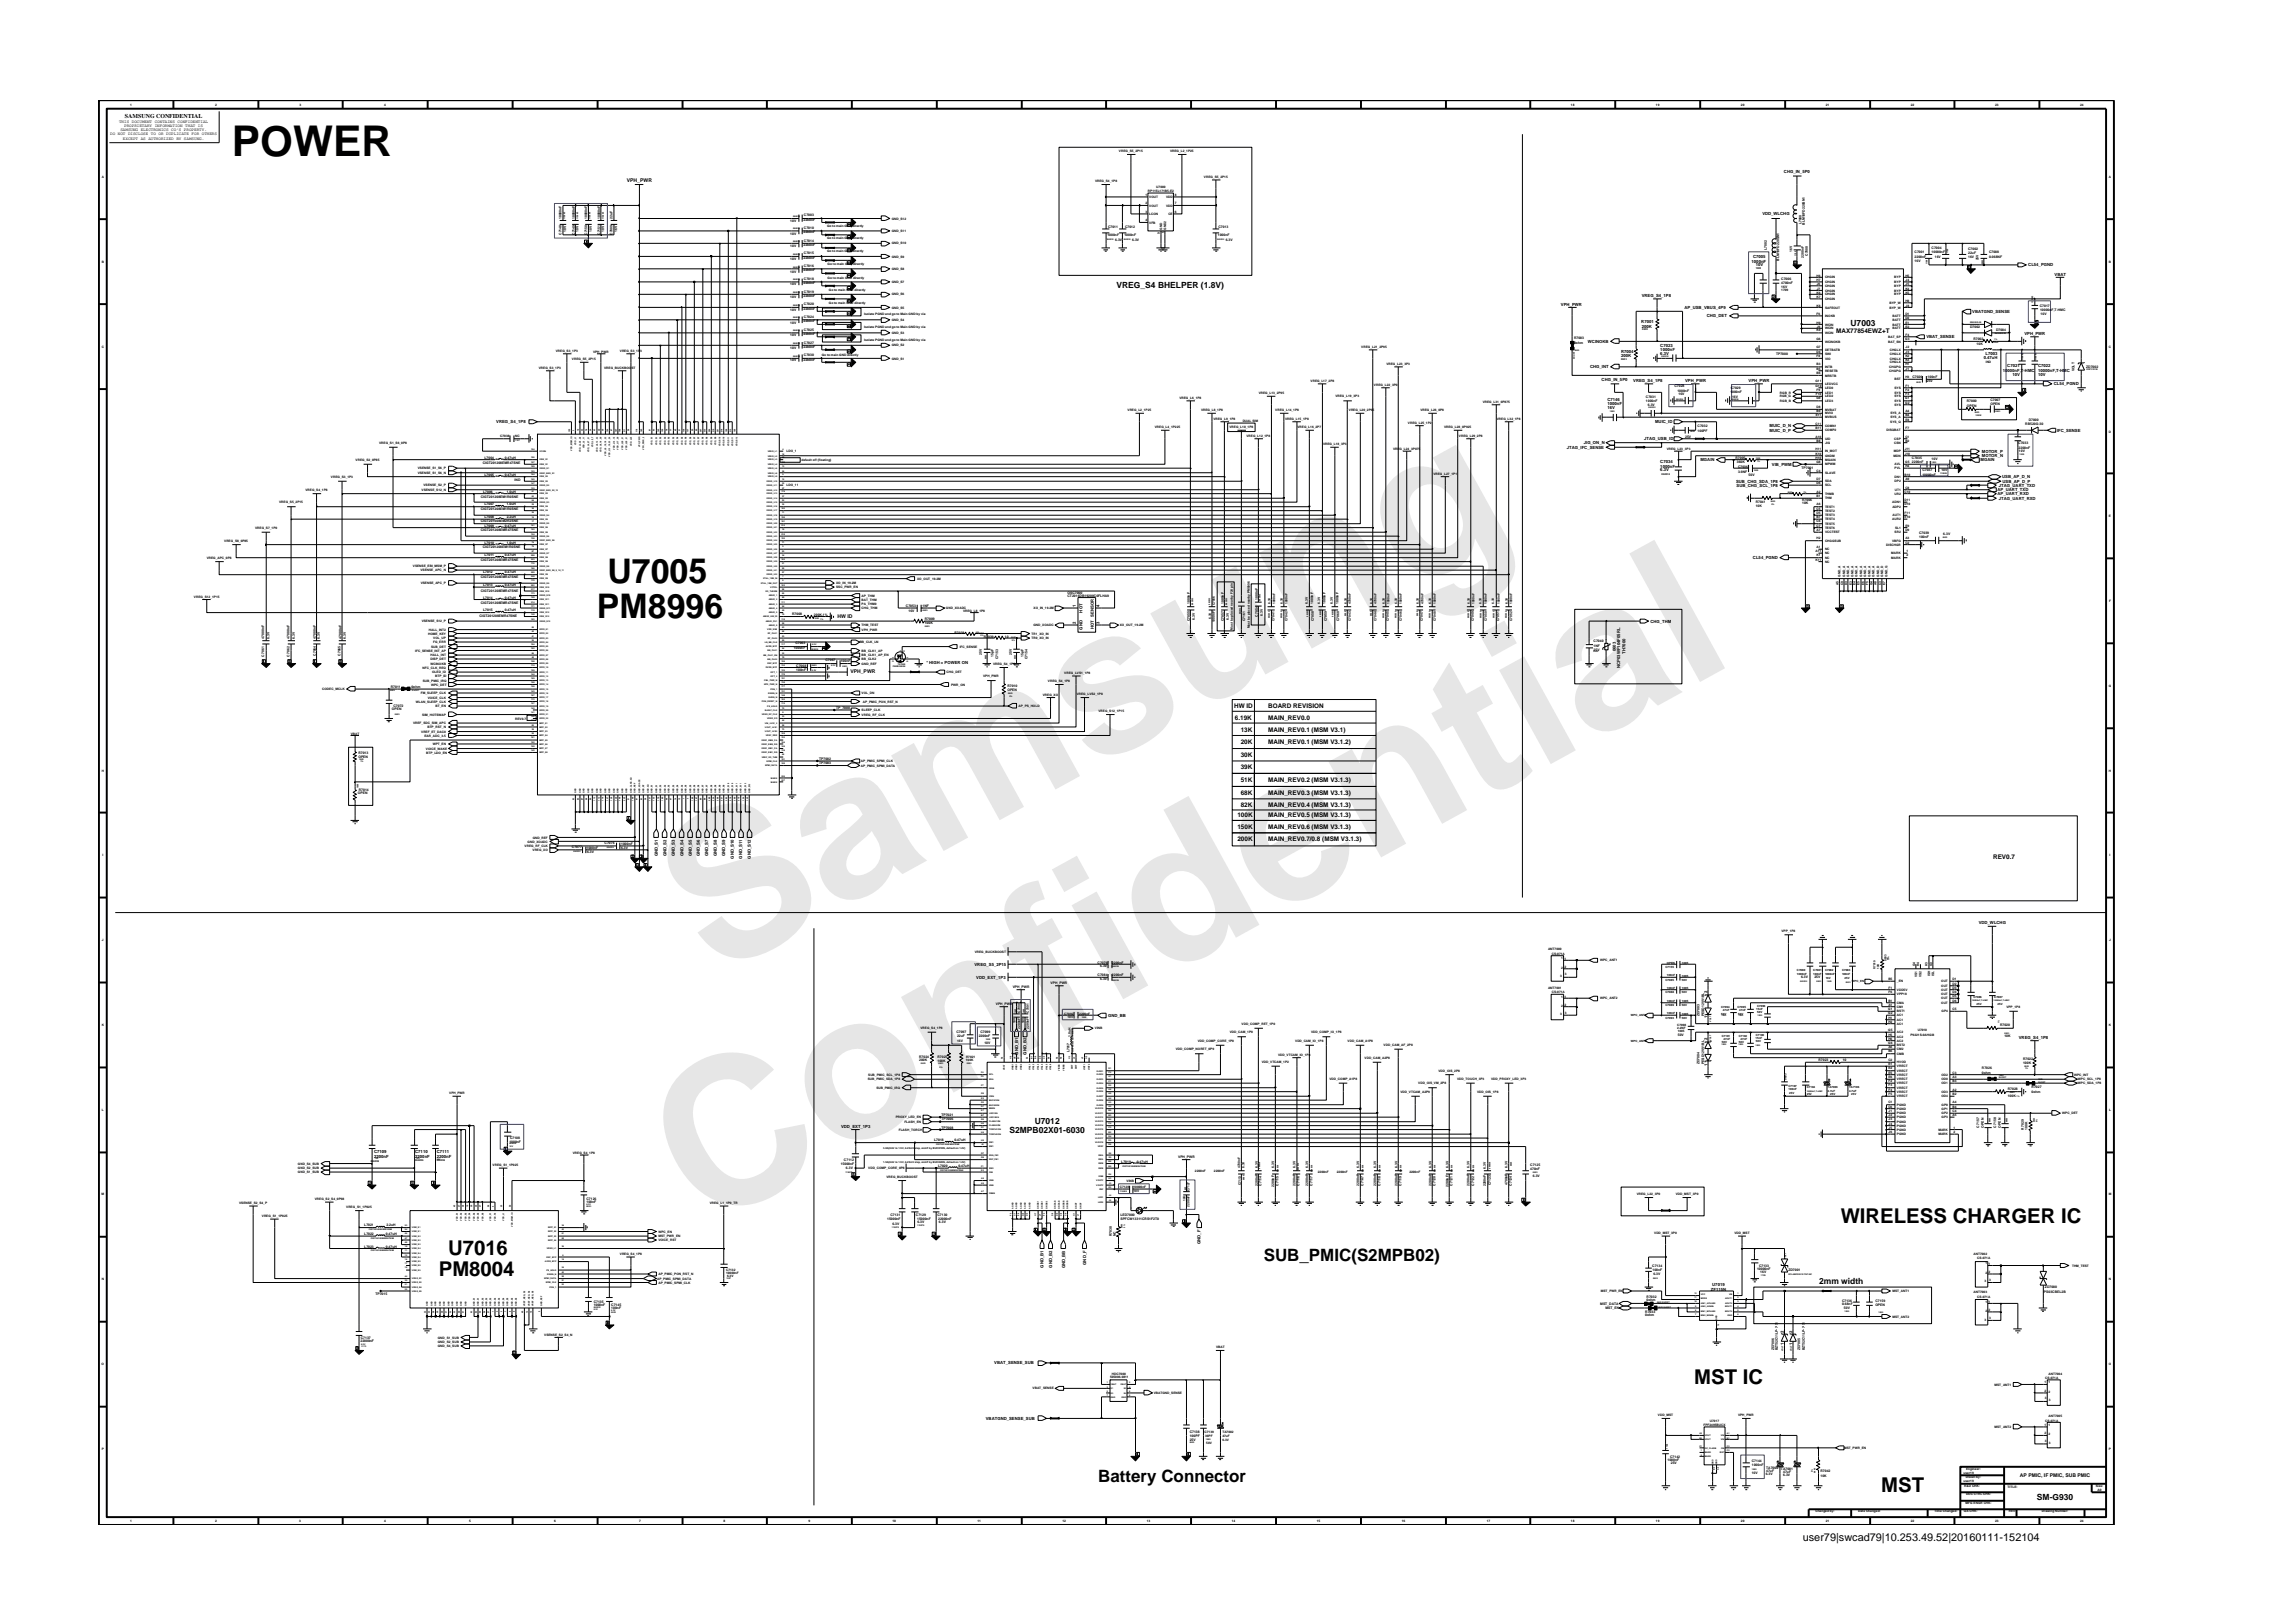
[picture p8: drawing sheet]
<svg xmlns="http://www.w3.org/2000/svg" width="297mm" height="210mm" viewBox="0 0 297 210" stroke-linecap="round" stroke-linejoin="round" font-family="sans-serif">
<defs><g id="words">
<g font-size="26.5" fill="#e6e6e6">
<text x="92.4" y="126.7" transform="rotate(-29 92.4 126.7)">Samsung</text>
<text x="91.1" y="159.4" transform="rotate(-29 91.1 159.4)">Confidential</text>
</g>
<text font-size="5.5" x="30" y="20.1">POWER</text>
<g font-size="4.4">
<text x="78.7" y="75.6">U7005</text>
<text x="77.3" y="80">PM8996</text>
</g>
<g font-size="2.6">
<text x="238.4" y="158.4">WIRELESS CHARGER IC</text>
<text x="56.8" y="165.3">PM8004</text>
<text x="58" y="162.6">U7016</text>
<text x="219.5" y="179.4">MST IC</text>
<text x="243.7" y="193.2">MST</text>
</g>
<g font-size="2.2">
<text x="163.7" y="163.4">SUB_PMIC(S2MPB02)</text>
<text x="142.3" y="192">Battery Connector</text>
</g>
<text font-size="1.4" x="233.5" y="199.7">user79|swcad79|10.253.49.52|20160111-152104</text>
<g font-size="1.1">
<text x="144.6" y="37.4">VREG_S4 BHELPER (1.8V)</text>
<text x="239.7" y="42.3">U7003</text>
<text x="130.8" y="146.7">S2MPB02X01-6030</text>
<text x="134" y="145.5">U7012</text>
<text x="235.7" y="166.3">2mm width</text>
<text x="263.9" y="194.3">SM-G930</text>
</g>
<g font-size=".8">
<text x="16.2" y="15.3">SAMSUNG CONFIDENTIAL</text>
<text x="237.9" y="43.1">MAX77854EWZ+T</text>
<text x="159.9" y="91.7">HW ID</text>
<text x="160" y="93.2">6.19K</text>
<text x="160.7" y="94.8">13K</text>
<text x="164.3" y="93.2">MAIN_REV0.0</text>
<text x="164.3" y="94.8">MAIN_REV0.1 (MSM V3.1)</text>
<text x="164.3" y="91.7">BOARD REVISION</text>
<text x="160.7" y="101.3">51K</text>
<text x="160.7" y="96.4">20K</text>
<text x="160.7" y="98.1">30K</text>
<text x="160.7" y="99.7">39K</text>
<text x="164.3" y="96.4">MAIN_REV0.1 (MSM V3.1.2)</text>
<text x="164.3" y="101.3">MAIN_REV0.2 (MSM V3.1.3)</text>
<text x="160.3" y="105.9">100K</text>
<text x="160.3" y="107.4">150K</text>
<text x="160.7" y="103">68K</text>
<text x="160.7" y="104.5">82K</text>
<text x="164.3" y="104.5">MAIN_REV0.4 (MSM V3.1.3)</text>
<text x="164.3" y="107.4">MAIN_REV0.6 (MSM V3.1.3)</text>
<text x="164.3" y="105.9">MAIN_REV0.5 (MSM V3.1.3)</text>
<text x="164.3" y="103">MAIN_REV0.3 (MSM V3.1.3)</text>
<text x="160.3" y="109">200K</text>
<text x="164.3" y="109">MAIN_REV0.7/0.8 (MSM V3.1.3)</text>
<text x="258.2" y="111.2">REV0.7</text>
</g>
<g font-size=".7">
<text x="81.2" y="23.6">VPH_PWR</text>
<text x="108.5" y="80">HW ID</text>
<text x="110.2" y="87.1">VPH_PWR</text>
<text x="261.7" y="191.4">AP PMIC, IF PMIC, SUB PMIC</text>
</g>
<g font-size=".5">
<text x="14.3" y="17.5">DO NOT DISCLOSE TO OR DUPLICATE FOR OTHERS</text>
<text x="15.4" y="15.9">THIS DOCUMENT CONTAINS CONFIDENTIAL</text>
<text x="15.6" y="17">SAMSUNG ELECTRONICS CO’S PROPERTY.</text>
<text x="16.1" y="16.4">PROPRIETARY INFORMATION THAT IS</text>
<text x="15.9" y="18.1">EXCEPT AS AUTHORIZED BY SAMSUNG.</text>
<text x="231.1" y="22.4">CHG_IN_5P0</text>
<text x="228.3" y="27.9">VDD_WLCHG</text>
<text x="226.9" y="34.1">1000nF</text>
<text x="227.1" y="33.4">C7005</text>
<text x="227.4" y="34.5">10V</text>
<text x="262.7" y="34.5">CL54_PGND</text>
<text x="266.2" y="35.8">VBAT</text>
<text x="202.2" y="39.6">VPH_PWR</text>
<text x="212.6" y="41.9">R7001</text>
<text x="212.7" y="38.5">VREG_S4_1P8</text>
<text x="218.2" y="40">AP_USB_VBUS_4P9</text>
<text x="221.1" y="41.1">CHG_DET</text>
<text x="255.5" y="40.5">VBATGND_SENSE</text>
<text x="205.7" y="44.4">WCINOKB</text>
<text x="206" y="47.7">CHG_INT</text>
<text x="210" y="46.3">200K</text>
<text x="210" y="45.7">R7004</text>
<text x="212.7" y="42.4">200K</text>
<text x="215.1" y="46">6.3V</text>
<text x="215.1" y="45.4">1000nF</text>
<text x="215.1" y="44.9">C7023</text>
<text x="249.5" y="43.8">VBAT_SENSE</text>
<text x="257" y="46.5">0.47uH</text>
<text x="257.2" y="46">L7003</text>
<text x="260" y="47.6">C7021</text>
<text x="262.2" y="43.4">VPH_PWR</text>
<text x="264" y="47.6">C7022</text>
<text x="207.5" y="49.3">CHG_IN_5P0</text>
<text x="208.2" y="52.4">1000nF</text>
<text x="208.2" y="53">16V</text>
<text x="208.2" y="51.9">C7146</text>
<text x="211.6" y="49.5">VREG_S4_1P8</text>
<text x="218.3" y="49.5">VPH_PWR</text>
<text x="226.5" y="49.5">VPH_PWR</text>
<text x="259.4" y="48.2">10000nF,T-HMC</text>
<text x="260.7" y="48.7">10V</text>
<text x="264" y="48.7">10V</text>
<text x="264" y="48.2">10000nF,T-HMC</text>
<text x="266.1" y="49.9">CL54_PGND</text>
<text x="64.3" y="54.8">VREG_S4_1P8</text>
<text x="203" y="58.1">JTAG_IFC_SENSE</text>
<text x="205.2" y="57.5">JIG_ON_N</text>
<text x="213" y="57">JTAG_USB_ID</text>
<text x="214.4" y="54.8">MUIC_ID</text>
<text x="215.1" y="60">C7034</text>
<text x="220.3" y="59.7">MGAIN</text>
<text x="229.2" y="55.3">MUIC_D_N</text>
<text x="229.2" y="55.9">MUIC_D_P</text>
<text x="256.6" y="59.7">MGAIN</text>
<text x="256.7" y="59.2">MOTOR_N</text>
<text x="256.7" y="58.6">MOTOR_P</text>
<text x="266.5" y="55.9">IFC_SENSE</text>
<text x="215.1" y="61.1">6.3V</text>
<text x="215.1" y="60.6">1000nF</text>
<text x="224.9" y="62.5">SUB_CHG_SDA_1P8</text>
<text x="224.9" y="63.1">SUB_CHG_SCL_1P8</text>
<text x="229.5" y="60.3">VIB_PWM</text>
<text x="258.8" y="63.6">AP_UART_TXD</text>
<text x="258.8" y="64.2">AP_UART_RXD</text>
<text x="258.9" y="63.1">JTAG_UART_TXD</text>
<text x="258.9" y="64.7">JTAG_UART_RXD</text>
<text x="259.4" y="62">USB_AP_D_N</text>
<text x="259.4" y="62.5">USB_AP_D_P</text>
<text x="227.1" y="72.4">CL54_PGND</text>
<text x="139.4" y="80.9" transform="rotate(-90 139.4 80.9)">2</text>
<text x="139.4" y="78.7" transform="rotate(-90 139.4 78.7)">1</text>
<text x="140.2" y="81.6" transform="rotate(-90 140.2 81.6)">GND</text>
<text x="140.2" y="79.3" transform="rotate(-90 140.2 79.3)">HOT</text>
<text x="141.7" y="81.5" transform="rotate(-90 141.7 81.5)">HOT</text>
<text x="141.7" y="79.9" transform="rotate(-90 141.7 79.9)">SENSOR</text>
<text x="142.4" y="80.9" transform="rotate(-90 142.4 80.9)">3</text>
<text x="142.4" y="78.7" transform="rotate(-90 142.4 78.7)">4</text>
<text x="213.8" y="80.7">CHG_THM</text>
<text x="120" y="86">* HIGH = POWER ON</text>
<text x="209.3" y="84.4" transform="rotate(-90 209.3 84.4)">0603</text>
<text x="209.9" y="86.5" transform="rotate(-90 209.9 86.5)">NCP03WF104F05RL</text>
<text x="210.6" y="84.7" transform="rotate(-90 210.6 84.7)">TH7000</text>
<text x="85.2" y="110.9" transform="rotate(-90 85.2 110.9)">GND_S1</text>
<text x="86.3" y="110.9" transform="rotate(-90 86.3 110.9)">GND_S2</text>
<text x="87.4" y="110.9" transform="rotate(-90 87.4 110.9)">GND_S3</text>
<text x="88.5" y="110.9" transform="rotate(-90 88.5 110.9)">GND_S4</text>
<text x="89.6" y="110.9" transform="rotate(-90 89.6 110.9)">GND_S5</text>
<text x="90.7" y="110.9" transform="rotate(-90 90.7 110.9)">GND_S6</text>
<text x="91.8" y="110.9" transform="rotate(-90 91.8 110.9)">GND_S7</text>
<text x="92.9" y="110.9" transform="rotate(-90 92.9 110.9)">GND_S8</text>
<text x="94" y="110.9" transform="rotate(-90 94 110.9)">GND_S9</text>
<text x="95.1" y="111.2" transform="rotate(-90 95.1 111.2)">GND_S10</text>
<text x="96.2" y="111.2" transform="rotate(-90 96.2 111.2)">GND_S11</text>
<text x="97.3" y="111.2" transform="rotate(-90 97.3 111.2)">GND_S12</text>
<text x="256.3" y="119.7">VDD_WLCHG</text>
<text x="126.2" y="125.1">VREG_S5_2P15</text>
<text x="126.5" y="126.8">VDD_EXT_1P3</text>
<text x="143.5" y="131.7">GND_BB</text>
<text x="221.2" y="131.9" transform="rotate(-90 221.2 131.9)">1</text>
<text x="221.2" y="128.7" transform="rotate(-90 221.2 128.7)">2</text>
<text x="131.9" y="136.6" transform="rotate(-90 131.9 136.6)">GND_B1</text>
<text x="133" y="136.6" transform="rotate(-90 133 136.6)">GND_B2</text>
<text x="221.2" y="134.7" transform="rotate(-90 221.2 134.7)">2</text>
<text x="261.5" y="134.6">VREG_S4_1P8</text>
<text x="221.2" y="138" transform="rotate(-90 221.2 138)">1</text>
<text x="48.5" y="150">2200nF</text>
<text x="48.5" y="149.4">C7109</text>
<text x="53.8" y="149.4">C7110</text>
<text x="53.8" y="150">2200nF</text>
<text x="56.6" y="149.4">C7111</text>
<text x="56.6" y="150">2200nF</text>
<text x="108.9" y="146.2">VDD_EXT_1P3</text>
<text x="155.5" y="161.1" transform="rotate(-90 155.5 161.1)">GND_F</text>
<text x="135.2" y="164.2" transform="rotate(-90 135.2 164.2)">GND_B1</text>
<text x="136.3" y="164.2" transform="rotate(-90 136.3 164.2)">GND_B2</text>
<text x="138" y="164.3" transform="rotate(-90 138 164.3)">GND_BB</text>
<text x="140.7" y="163.9" transform="rotate(-90 140.7 163.9)">GND_F</text>
<text x="221.6" y="167.2">ZF115N</text>
<text x="221.8" y="166.6">U7019</text>
<text x="231.1" y="172.6" transform="rotate(-90 231.1 172.6)">2</text>
<text x="232.2" y="172.6" transform="rotate(-90 232.2 172.6)">2</text>
<text x="128.8" y="176.7">VBAT_SENSE_SUB</text>
<text x="231.1" y="174.3" transform="rotate(-90 231.1 174.3)">1</text>
<text x="232.2" y="174.3" transform="rotate(-90 232.2 174.3)">1</text>
<text x="127.7" y="184">VBATGND_SENSE_SUB</text>
</g>
<g font-size=".4">
<text x="16.8" y="13.7">1</text>
<text x="27.9" y="13.7">2</text>
<text x="38.8" y="13.7">3</text>
<text x="49.8" y="13.7">4</text>
<text x="203.5" y="13.7">18</text>
<text x="214.5" y="13.7">19</text>
<text x="225.5" y="13.7">20</text>
<text x="236.5" y="13.7">21</text>
<text x="247.5" y="13.7">22</text>
<text x="258.5" y="13.7">23</text>
<text x="269.5" y="13.7">24</text>
<text x="13.2" y="23">A</text>
<text x="141.9" y="23.6">VREG_S4_1P8</text>
<text x="145" y="19.7">VREG_S5_2P15</text>
<text x="151.6" y="19.7">VREG_L2_1P25</text>
<text x="156" y="23">VREG_S5_2P15</text>
<text x="273.2" y="23">A</text>
<text x="72.8" y="28.4" transform="rotate(-90 72.8 28.4)">10000nF</text>
<text x="74.5" y="28.4" transform="rotate(-90 74.5 28.4)">10000nF</text>
<text x="76.1" y="28.4" transform="rotate(-90 76.1 28.4)">10000nF</text>
<text x="77.8" y="28.4" transform="rotate(-90 77.8 28.4)">10000nF</text>
<text x="79.4" y="28.4" transform="rotate(-90 79.4 28.4)">22uF</text>
<text x="102.4" y="28.7">10V</text>
<text x="104.1" y="28.6">2200nF</text>
<text x="104.1" y="28">C7003</text>
<text x="104.1" y="29.7">C7010</text>
<text x="107.1" y="29.4">Go to main GND directly</text>
<text x="115.5" y="28.5">GND_S12</text>
<text x="143.5" y="29.5">C7011</text>
<text x="145.7" y="29.5">C7012</text>
<text x="148.4" y="28.6">4</text>
<text x="148.4" y="25.3">1</text>
<text x="148.4" y="26.4">2</text>
<text x="148.4" y="27.5">3</text>
<text x="148.7" y="24.8">RP115L171B5-E2</text>
<text x="148.9" y="29">VFB</text>
<text x="148.9" y="25.7">VOUT</text>
<text x="148.9" y="26.8">VOUT</text>
<text x="148.9" y="27.9">LCON</text>
<text x="149.8" y="24.3">U7000</text>
<text x="150.5" y="29.7" transform="rotate(-90 150.5 29.7)">GND</text>
<text x="151.1" y="26.8">VDD</text>
<text x="151.1" y="25.7">VDD</text>
<text x="151.1" y="29.7" transform="rotate(-90 151.1 29.7)">GND2</text>
<text x="151.3" y="27.9">CE</text>
<text x="152.2" y="26.4">7</text>
<text x="152.2" y="25.3">8</text>
<text x="152.2" y="27.5">6</text>
<text x="157.8" y="29.5">C7013</text>
<text x="233.4" y="29.1" transform="rotate(-90 233.4 29.1)">L7000</text>
<text x="233.8" y="29.1" transform="rotate(-90 233.8 29.1)">BLM18FD220SN1</text>
<text x="13.2" y="34">B</text>
<text x="72.8" y="30.4" transform="rotate(-90 72.8 30.4)">C7148</text>
<text x="73.3" y="30.1" transform="rotate(-90 73.3 30.1)">10V</text>
<text x="74.5" y="30.4" transform="rotate(-90 74.5 30.4)">C7149</text>
<text x="75" y="30.1" transform="rotate(-90 75 30.1)">10V</text>
<text x="76.1" y="30.4" transform="rotate(-90 76.1 30.4)">C7150</text>
<text x="76.7" y="30.1" transform="rotate(-90 76.7 30.1)">10V</text>
<text x="77.8" y="30.4" transform="rotate(-90 77.8 30.4)">C7151</text>
<text x="78.3" y="30.1" transform="rotate(-90 78.3 30.1)">10V</text>
<text x="79.4" y="30.4" transform="rotate(-90 79.4 30.4)">C7009</text>
<text x="80" y="30.1" transform="rotate(-90 80 30.1)">16V</text>
<text x="102.4" y="35.3">10V</text>
<text x="102.4" y="32">10V</text>
<text x="102.4" y="30.4">10V</text>
<text x="102.4" y="33.7">10V</text>
<text x="104.1" y="35.1">2200nF</text>
<text x="104.1" y="31.8">2200nF</text>
<text x="104.1" y="30.2">2200nF</text>
<text x="104.1" y="33.5">2200nF</text>
<text x="104.1" y="31.3">C7014</text>
<text x="104.1" y="32.9">C7015</text>
<text x="104.1" y="34.6">C7016</text>
<text x="107.1" y="31">Go to main GND directly</text>
<text x="107.1" y="32.6">Go to main GND directly</text>
<text x="107.2" y="34.3">Go to main GND directly</text>
<text x="115.5" y="35">GND_S8</text>
<text x="115.5" y="33.4">GND_S9</text>
<text x="115.5" y="31.7">GND_S10</text>
<text x="115.5" y="30.1">GND_S11</text>
<text x="143.5" y="30.6">1000nF</text>
<text x="144.5" y="31.2">6.3V</text>
<text x="145.7" y="30.6">1000nF</text>
<text x="146.7" y="31.2">6.3V</text>
<text x="150.2" y="30.3" transform="rotate(-90 150.2 30.3)">9</text>
<text x="150.8" y="30.2" transform="rotate(-90 150.8 30.2)">5</text>
<text x="157.8" y="30.6">1000nF</text>
<text x="158.8" y="31.2">6.3V</text>
<text x="228.9" y="32.4" transform="rotate(-90 228.9 32.4)">L7002</text>
<text x="230.5" y="33.8" transform="rotate(-90 230.5 33.8)">BLM18FD220SN1</text>
<text x="232.2" y="32.6" transform="rotate(-90 232.2 32.6)">16V</text>
<text x="233.7" y="33.4" transform="rotate(-90 233.7 33.4)">2200nF</text>
<text x="234.2" y="33.2" transform="rotate(-90 234.2 33.2)">C7000</text>
<text x="235.3" y="35.8">H6</text>
<text x="246.8" y="35.8">H5</text>
<text x="248" y="33.4">2200nF</text>
<text x="248" y="33.9">16V</text>
<text x="248" y="32.8">C7001</text>
<text x="250.2" y="32.8">10000nF</text>
<text x="250.2" y="32.3">C7004</text>
<text x="250.6" y="33.4">16V</text>
<text x="255" y="32.4">C7002</text>
<text x="255" y="33">22uF</text>
<text x="255" y="33.4">16V</text>
<text x="256.3" y="33.7" transform="rotate(-90 256.3 33.7)">25V</text>
<text x="257.7" y="33.4">0.068NF</text>
<text x="257.7" y="32.8">C7008</text>
<text x="273.2" y="34">B</text>
<text x="102.4" y="36.9">10V</text>
<text x="102.4" y="40.2">10V</text>
<text x="102.4" y="38.6">10V</text>
<text x="102.4" y="41.9">10V</text>
<text x="104.1" y="36.8">2200nF</text>
<text x="104.1" y="38.4">2200nF</text>
<text x="104.1" y="41.8">2200nF</text>
<text x="104.1" y="40.1">2200nF</text>
<text x="104.1" y="36.2">C7018</text>
<text x="104.1" y="37.9">C7019</text>
<text x="104.1" y="41.2">C7024</text>
<text x="104.1" y="39.5">C7020</text>
<text x="107.2" y="36.1">Go to main GND directly</text>
<text x="107.4" y="37.7">Go to main GND directly</text>
<text x="107.4" y="39.4">Go to main GND directly</text>
<text x="112" y="40.8">Isolate PGND and go to Main GND by via</text>
<text x="115.5" y="41.6">GND_S4</text>
<text x="115.5" y="40">GND_S5</text>
<text x="115.5" y="38.3">GND_S6</text>
<text x="115.5" y="36.7">GND_S7</text>
<text x="230.7" y="36.8">4700nF</text>
<text x="230.7" y="37.7">1709</text>
<text x="230.7" y="36.3">C7006</text>
<text x="230.7" y="37.4">16V</text>
<text x="235.3" y="38">K6</text>
<text x="235.3" y="38.6">K7</text>
<text x="235.3" y="39.7">K8</text>
<text x="235.3" y="36.4">H7</text>
<text x="235.3" y="41.9">H9</text>
<text x="235.3" y="40.8">F6</text>
<text x="235.3" y="36.9">J6</text>
<text x="235.3" y="37.5">J7</text>
<text x="236.4" y="38.3">CHGIN</text>
<text x="236.4" y="38.9">CHGIN</text>
<text x="236.4" y="40">SAFEOUT</text>
<text x="236.4" y="37.2">CHGIN</text>
<text x="236.4" y="37.8">CHGIN</text>
<text x="236.4" y="36.1">CHGIN</text>
<text x="236.4" y="36.7">CHGIN</text>
<text x="236.4" y="41.1">INOKB</text>
<text x="244.8" y="40">BYP_W</text>
<text x="244.8" y="39.4">BYP_W</text>
<text x="245.1" y="41.1">BATT</text>
<text x="245.1" y="41.6">BATT</text>
<text x="245.4" y="37.8">BYP</text>
<text x="245.4" y="38.3">BYP</text>
<text x="245.4" y="36.7">BYP</text>
<text x="245.4" y="37.2">BYP</text>
<text x="245.4" y="36.1">BYP</text>
<text x="246.8" y="38">K5</text>
<text x="246.8" y="37.5">K4</text>
<text x="246.8" y="39.1">H8</text>
<text x="246.8" y="40.8">D1</text>
<text x="246.8" y="41.3">D2</text>
<text x="246.8" y="41.9">E1</text>
<text x="246.9" y="39.7">J8</text>
<text x="246.9" y="36.4">J4</text>
<text x="246.9" y="36.9">J5</text>
<text x="264.2" y="39.7">C7017</text>
<text x="264.3" y="40.2">10000nF,T-HMC</text>
<text x="264.3" y="40.8">10V</text>
<text x="13.2" y="45.1">C</text>
<text x="69.8" y="47.8">VREG_S3_1P3</text>
<text x="72" y="45.6">VREG_S3_1P3</text>
<text x="74.1" y="46.7">VREG_S5_2P15</text>
<text x="76.8" y="45.7">VPH_PWR</text>
<text x="78.3" y="47.8">VREG_BUCKBOOST</text>
<text x="80.3" y="45.6">VREG_S3_1P3</text>
<text x="102.4" y="46.8">10V</text>
<text x="102.4" y="45.2">10V</text>
<text x="102.4" y="43.5">10V</text>
<text x="104.1" y="45.1">2200nF</text>
<text x="104.1" y="43.4">2200nF</text>
<text x="104.1" y="46.7">2200nF</text>
<text x="104.1" y="44.5">C7027</text>
<text x="104.1" y="42.9">C7025</text>
<text x="104.1" y="46.2">C7030</text>
<text x="106.5" y="46.1">Go to main GND directly</text>
<text x="112" y="42.5">Isolate PGND and go to Main GND by via</text>
<text x="112" y="44.2">Isolate PGND and go to Main GND by via</text>
<text x="115.5" y="46.6">GND_S1</text>
<text x="115.5" y="44.9">GND_S2</text>
<text x="115.5" y="43.3">GND_S3</text>
<text x="176.3" y="45.1">VREG_L21_2P95</text>
<text x="179.6" y="47.3">VREG_L23_3P3</text>
<text x="203.9" y="44">R7003</text>
<text x="203.9" y="44.6">0ohm</text>
<text x="230.1" y="46">TP7000</text>
<text x="235.3" y="44">G6</text>
<text x="235.3" y="45.1">G7</text>
<text x="235.3" y="42.9">K9</text>
<text x="235.3" y="47.9">B5</text>
<text x="235.3" y="45.7">D4</text>
<text x="235.3" y="47.3">B3</text>
<text x="235.3" y="46.2">F8</text>
<text x="235.3" y="42.4">J9</text>
<text x="236.4" y="43.3">WCIN</text>
<text x="236.4" y="42.7">WCIN</text>
<text x="236.4" y="44.4">WCINOKB</text>
<text x="236.4" y="45.5">DETBATB</text>
<text x="236.4" y="46">SWI</text>
<text x="236.4" y="42.2">WCIN</text>
<text x="236.4" y="46.6">VIO</text>
<text x="236.4" y="47.7">INTB</text>
<text x="244.6" y="44.4">BAT_SN</text>
<text x="244.6" y="43.8">BAT_SP</text>
<text x="244.7" y="47.7">CHGPG</text>
<text x="244.8" y="46.6">CHGLX</text>
<text x="244.8" y="47.1">CHGLX</text>
<text x="244.8" y="45.5">CHGLX</text>
<text x="244.8" y="46">CHGLX</text>
<text x="245.1" y="42.7">BATT</text>
<text x="245.1" y="42.2">BATT</text>
<text x="246.8" y="44">G3</text>
<text x="246.8" y="46.2">K2</text>
<text x="246.8" y="46.8">K3</text>
<text x="246.8" y="47.3">H1</text>
<text x="246.8" y="42.4">E2</text>
<text x="246.8" y="43.5">F4</text>
<text x="246.9" y="45.1">J2</text>
<text x="246.9" y="45.7">J3</text>
<text x="246.9" y="47.9">J1</text>
<text x="255.2" y="42.4">D7002</text>
<text x="255.6" y="44.1">R7002</text>
<text x="256.1" y="44.6">10K</text>
<text x="257.2" y="47.1">IND</text>
<text x="258.6" y="42.9">D7004</text>
<text x="270.2" y="47.6">ZD7002</text>
<text x="273.2" y="45.1">C</text>
<text x="146.1" y="53.3">VREG_L2_1P25</text>
<text x="152.8" y="51.7">VREG_L6_1P8</text>
<text x="155.6" y="53.3">VREG_L8_1P8</text>
<text x="163.1" y="51.1">VREG_L13_2P95</text>
<text x="165.2" y="53.3">VREG_L14_1P8</text>
<text x="169.8" y="49.5">VREG_L17_2P8</text>
<text x="173" y="51.5">VREG_L19_3P3</text>
<text x="174.7" y="53.3">VREG_L20_2P95</text>
<text x="178" y="50">VREG_L22_3P0</text>
<text x="184" y="53.3">VREG_L26_0P8</text>
<text x="192.1" y="52.2">VREG_L31_0P875</text>
<text x="213.2" y="51.5">C7031</text>
<text x="213.2" y="52">1000nF</text>
<text x="213.5" y="52.6">6.3V</text>
<text x="216.9" y="50.1">C7028</text>
<text x="217.3" y="50.7">1000nF</text>
<text x="217.4" y="51.2">16V</text>
<text x="224.2" y="50.9">1000nF</text>
<text x="224.2" y="50.4">C7029</text>
<text x="224.4" y="51.5">16V</text>
<text x="230.6" y="51.5">RGB_G</text>
<text x="230.6" y="52.1">RGB_B</text>
<text x="230.6" y="51">RGB_R</text>
<text x="235.2" y="50.1">G10</text>
<text x="235.2" y="49.5">G11</text>
<text x="235.2" y="53.9">E11</text>
<text x="235.2" y="51.2">F10</text>
<text x="235.3" y="51.7">G9</text>
<text x="235.3" y="48.4">B6</text>
<text x="235.3" y="53.4">B9</text>
<text x="235.3" y="52.8">D8</text>
<text x="235.3" y="50.6">F9</text>
<text x="236.4" y="48.2">RESETB</text>
<text x="236.4" y="48.8">MRSTB</text>
<text x="236.4" y="53.7">MVIO</text>
<text x="236.4" y="52.1">LED3</text>
<text x="236.4" y="50.4">LED0</text>
<text x="236.4" y="49.9">LEDVCC</text>
<text x="236.4" y="51">LED1</text>
<text x="236.4" y="51.5">LED2</text>
<text x="236.4" y="53.2">MVBAT</text>
<text x="244.7" y="48.2">CHGPG</text>
<text x="244.9" y="53.7">SYS_A</text>
<text x="245.4" y="52.6">SYS</text>
<text x="245.4" y="52.1">SYS</text>
<text x="245.4" y="50.4">SYS</text>
<text x="245.4" y="51">SYS</text>
<text x="245.4" y="51.5">SYS</text>
<text x="245.4" y="49.3">BST</text>
<text x="246.8" y="52.3">G2</text>
<text x="246.8" y="51.7">G1</text>
<text x="246.8" y="49">H3</text>
<text x="246.8" y="53.9">B4</text>
<text x="246.8" y="53.4">A4</text>
<text x="246.8" y="50.1">F1</text>
<text x="246.8" y="50.6">F2</text>
<text x="246.8" y="51.2">F3</text>
<text x="247.7" y="48.9">C7026</text>
<text x="249.6" y="49.5">25V</text>
<text x="249.7" y="48.9">100nF</text>
<text x="254.8" y="52.1">R7000</text>
<text x="254.8" y="52.7">OPEN</text>
<text x="257.8" y="52.4">OPEN</text>
<text x="257.8" y="51.9">C7007</text>
<text x="268.7" y="48.1" transform="rotate(-90 268.7 48.1)">VOLT</text>
<text x="46.1" y="59.7">VREG_S2_0P85</text>
<text x="49.1" y="57.5">VREG_S1_S6_0P8</text>
<text x="62.8" y="59.5">L7004</text>
<text x="64.8" y="56.7">C7038</text>
<text x="65.4" y="59.5">0.47uH</text>
<text x="66.7" y="56.7">NC</text>
<text x="101.9" y="58.6">LDO_1</text>
<text x="103.8" y="59.7">default off (floating)</text>
<text x="149.6" y="55.5">VREG_L4_1P225</text>
<text x="157.2" y="54.4">VREG_L9_1P8</text>
<text x="159.3" y="55.5">VREG_L10_1P8</text>
<text x="161" y="54.6">DUAL SIM</text>
<text x="161.5" y="56.6">VREG_L12_1P8</text>
<text x="166.5" y="54.4">VREG_L15_1P8</text>
<text x="168.1" y="55.5">VREG_L16_2P7</text>
<text x="171.4" y="57.7">VREG_L18_3P3</text>
<text x="180.5" y="58.3">VREG_L24_3P075</text>
<text x="182.4" y="55">VREG_L25_1P2</text>
<text x="187.1" y="55.5">VREG_L28_0P925</text>
<text x="189" y="56.6">VREG_L29_2P8</text>
<text x="193.9" y="54.4">VREG_L32_1P8</text>
<text x="215.9" y="58.3">VREG_L23_3P3</text>
<text x="218.3" y="56.8">25V</text>
<text x="219.9" y="55.9">100PF</text>
<text x="219.9" y="55.3">C7032</text>
<text x="224.8" y="59.5">R7005</text>
<text x="225" y="60">360K</text>
<text x="235.2" y="58.9">K10</text>
<text x="235.2" y="55">C11</text>
<text x="235.2" y="59.4">H10</text>
<text x="235.2" y="58.3">H11</text>
<text x="235.2" y="55.6">B11</text>
<text x="235.2" y="56.7">A10</text>
<text x="235.3" y="57.2">B8</text>
<text x="236.4" y="59.2">GNDM</text>
<text x="236.4" y="57.5">JIG</text>
<text x="236.4" y="55.3">COMN1</text>
<text x="236.4" y="59.7">MGAIN</text>
<text x="236.4" y="58.6">IN_MOT</text>
<text x="236.4" y="54.2">MVBUS</text>
<text x="236.4" y="55.9">COMP2</text>
<text x="236.4" y="57">UID</text>
<text x="244.4" y="55.9">DISQBAT</text>
<text x="244.9" y="54.8">SYS_Q</text>
<text x="244.9" y="54.2">SYS_A</text>
<text x="245.3" y="59.2">MDN</text>
<text x="245.3" y="58.6">MDP</text>
<text x="245.4" y="57.5">CSN</text>
<text x="245.4" y="57">CSP</text>
<text x="246.7" y="58.9">J10</text>
<text x="246.7" y="58.3">J11</text>
<text x="246.8" y="56.7">C1</text>
<text x="246.8" y="57.2">B2</text>
<text x="246.8" y="54.5">E8</text>
<text x="246.8" y="55.6">F7</text>
<text x="247.7" y="59.5">C7035</text>
<text x="247.7" y="60">2200nF</text>
<text x="250.2" y="59.5">10V</text>
<text x="261.5" y="57.5">C7033</text>
<text x="261.5" y="58.1">2200nF</text>
<text x="261.5" y="58.6">10V</text>
<text x="262.4" y="55">RB520G-30</text>
<text x="262.8" y="54.5">D7000</text>
<text x="273.2" y="56.1">D</text>
<text x="36.2" y="65.2">VREG_S5_2P15</text>
<text x="39.6" y="63.6">VREG_S4_1P8</text>
<text x="42.9" y="61.9">VREG_S3_1P3</text>
<text x="54.1" y="61.4">VSENSE_S1_S6_N</text>
<text x="54.1" y="60.8">VSENSE_S1_S6_P</text>
<text x="54.6" y="63.6">VSENSE_S12_N</text>
<text x="54.9" y="63">VSENSE_S2_P</text>
<text x="62.3" y="64.5">CIGT201208EM1R0SNE</text>
<text x="62.5" y="60">CIGT201208EMR47SNE</text>
<text x="62.6" y="63.9">L7006</text>
<text x="62.8" y="65.5">L7007</text>
<text x="62.8" y="61.7">L7005</text>
<text x="65.4" y="61.7">0.47uH</text>
<text x="65.6" y="63.9">1.0uH</text>
<text x="65.6" y="65.5">1.0uH</text>
<text x="66.7" y="62.2">IND</text>
<text x="101.9" y="63">LDO_11</text>
<text x="185.7" y="61.5">VREG_L27_1P1</text>
<text x="225.2" y="60.6">C7036</text>
<text x="225.2" y="61.2">3.9NF</text>
<text x="226.5" y="61.7">50V</text>
<text x="227.4" y="65.2">R7041</text>
<text x="227.4" y="65.7">10K</text>
<text x="233.4" y="60.7">TP7001</text>
<text x="233.5" y="65.3">10K</text>
<text x="233.5" y="65">R7006</text>
<text x="235.3" y="60">G8</text>
<text x="235.3" y="62.7">D6</text>
<text x="235.3" y="61.1">C4</text>
<text x="235.3" y="65.5">A6</text>
<text x="235.3" y="62.2">D7</text>
<text x="235.3" y="64.4">B1</text>
<text x="235.3" y="63.8">A2</text>
<text x="236.4" y="60.3">MPWM</text>
<text x="236.4" y="61.4">SLAVE</text>
<text x="236.4" y="65.8">TEST1</text>
<text x="236.4" y="63">SCL</text>
<text x="236.4" y="62.5">SDA</text>
<text x="236.4" y="64.7">THM</text>
<text x="236.4" y="64.1">THMB</text>
<text x="245.1" y="65.2">ADN1</text>
<text x="245.1" y="65.8">ADP2</text>
<text x="245.4" y="64.1">UR2</text>
<text x="245.4" y="60.3">AVL</text>
<text x="245.4" y="61.9">DN1</text>
<text x="245.4" y="60.8">PVL</text>
<text x="245.4" y="62.5">DP2</text>
<text x="245.5" y="63.6">UT1</text>
<text x="246.7" y="63.8">C10</text>
<text x="246.7" y="65.5">D10</text>
<text x="246.7" y="64.9">D11</text>
<text x="246.7" y="61.6">B10</text>
<text x="246.8" y="60">G5</text>
<text x="246.8" y="60.5">H4</text>
<text x="246.8" y="63.3">C8</text>
<text x="246.8" y="62.2">A9</text>
<text x="249" y="61.7">10000nF</text>
<text x="249" y="61.1">C7037</text>
<text x="251.5" y="61.1">10V</text>
<text x="29" y="70.2">VREG_S8_0P85</text>
<text x="33.1" y="68.5">VREG_S7_1P0</text>
<text x="62.3" y="67.7">CIGT201608EM2R2SNE</text>
<text x="62.3" y="68.8">CIGT201208EMR47SNE</text>
<text x="62.3" y="66.1">CIGT201208EM1R0SNE</text>
<text x="62.5" y="71">CIGT201208EM1R0SNE</text>
<text x="62.8" y="67.2">L7008</text>
<text x="62.8" y="68.3">L7009</text>
<text x="62.8" y="70.5">L7010</text>
<text x="65.4" y="68.3">0.47uH</text>
<text x="65.6" y="67.2">2.2uH</text>
<text x="65.6" y="70.5">1.0uH</text>
<text x="235.2" y="71.6">A11</text>
<text x="235.3" y="67.1">B7</text>
<text x="235.3" y="66.6">D5</text>
<text x="235.3" y="66">C5</text>
<text x="235.3" y="67.7">C6</text>
<text x="235.3" y="68.3">C7</text>
<text x="235.3" y="68.8">A7</text>
<text x="235.3" y="69.9">H2</text>
<text x="235.3" y="71">A1</text>
<text x="236.4" y="69.1">VCCTEST</text>
<text x="236.4" y="70.2">CHGGSUB</text>
<text x="236.4" y="67.4">TEST4</text>
<text x="236.4" y="66.9">TEST3</text>
<text x="236.4" y="66.3">TEST2</text>
<text x="236.4" y="68">TEST5</text>
<text x="236.4" y="68.5">TEST6</text>
<text x="236.4" y="71.8">NC</text>
<text x="236.4" y="71.3">NC</text>
<text x="244.3" y="70.7">DISCHGR</text>
<text x="245" y="71.8">MARK</text>
<text x="245.1" y="70.2">VBFG</text>
<text x="245.1" y="67.4">AUR2</text>
<text x="245.2" y="66.9">AUT1</text>
<text x="245.4" y="69.1">SR2</text>
<text x="245.5" y="68.5">SL1</text>
<text x="246.7" y="67.1">E10</text>
<text x="246.7" y="66.6">F11</text>
<text x="246.8" y="70.5">C2</text>
<text x="246.8" y="68.8">D9</text>
<text x="246.8" y="69.9">A3</text>
<text x="246.8" y="68.3">E9</text>
<text x="247" y="71.6">1</text>
<text x="248.6" y="69.7">100nF</text>
<text x="248.6" y="69.2">C7039</text>
<text x="251.7" y="69.4">6.3V</text>
<text x="273.2" y="67">E</text>
<text x="25.1" y="77.5">VREG_S12_1P15</text>
<text x="26.8" y="72.4">VREG_APC_0P8</text>
<text x="53.5" y="73.5">VSENSE_EBI_MSM_P</text>
<text x="54.5" y="74">VSENSE_APC_N</text>
<text x="54.5" y="75.7">VSENSE_APC_P</text>
<text x="62.3" y="72.7">CIGT201208EMR47SNE</text>
<text x="62.3" y="76.6">CIGT201208EMR47SNE</text>
<text x="62.3" y="74.9">CIGT201208EMR47SNE</text>
<text x="62.6" y="75.9">L7013</text>
<text x="62.6" y="77.6">L7014</text>
<text x="62.6" y="74.3">L7012</text>
<text x="62.8" y="72.1">L7011</text>
<text x="65.4" y="72.1">0.47uH</text>
<text x="65.4" y="75.9">0.47uH</text>
<text x="65.4" y="77.6">0.47uH</text>
<text x="65.4" y="74.3">0.47uH</text>
<text x="108.3" y="75.7">XO_IN_19.2M</text>
<text x="108.3" y="76.2">SSC_PWR_EN</text>
<text x="111.6" y="77.3">AP_THM</text>
<text x="111.6" y="77.8">BAT_THM</text>
<text x="118.8" y="75.1">XO_OUT_19.2M</text>
<text x="138.3" y="77.3">CT2016DB19200C0FLHA9</text>
<text x="138.3" y="76.9">OSC7000</text>
<text x="162.9" y="77.7" transform="rotate(-90 162.9 77.7)">1000nF</text>
<text x="235.2" y="72.7">K11</text>
<text x="235.3" y="72.1">K1</text>
<text x="236.4" y="72.4">NC</text>
<text x="236.4" y="72.9">NC</text>
<text x="238.2" y="75.8" transform="rotate(-90 238.2 75.8)">A5</text>
<text x="238.4" y="74.7" transform="rotate(-90 238.4 74.7)">GND_A</text>
<text x="238.8" y="75.8" transform="rotate(-90 238.8 75.8)">C9</text>
<text x="239" y="74.7" transform="rotate(-90 239 74.7)">GND_A</text>
<text x="239.3" y="75.8" transform="rotate(-90 239.3 75.8)">D3</text>
<text x="239.5" y="74.7" transform="rotate(-90 239.5 74.7)">GND_A</text>
<text x="239.9" y="75.8" transform="rotate(-90 239.9 75.8)">E3</text>
<text x="240.1" y="74.7" transform="rotate(-90 240.1 74.7)">GND_A</text>
<text x="240.4" y="75.8" transform="rotate(-90 240.4 75.8)">E4</text>
<text x="240.6" y="74.7" transform="rotate(-90 240.6 74.7)">GND_A</text>
<text x="240.9" y="75.8" transform="rotate(-90 240.9 75.8)">E5</text>
<text x="241.2" y="74.7" transform="rotate(-90 241.2 74.7)">GND_A</text>
<text x="241.5" y="75.8" transform="rotate(-90 241.5 75.8)">E6</text>
<text x="241.7" y="74.7" transform="rotate(-90 241.7 74.7)">GND_A</text>
<text x="242" y="75.8" transform="rotate(-90 242 75.8)">F5</text>
<text x="242.3" y="74.7" transform="rotate(-90 242.3 74.7)">GND_A</text>
<text x="242.6" y="75.8" transform="rotate(-90 242.6 75.8)">G4</text>
<text x="242.8" y="74.7" transform="rotate(-90 242.8 74.7)">GND_A</text>
<text x="243.1" y="75.8" transform="rotate(-90 243.1 75.8)">A8</text>
<text x="243.4" y="74.7" transform="rotate(-90 243.4 74.7)">GND_D</text>
<text x="243.7" y="75.8" transform="rotate(-90 243.7 75.8)">C3</text>
<text x="243.9" y="74.7" transform="rotate(-90 243.9 74.7)">GND_D</text>
<text x="244.2" y="75.8" transform="rotate(-90 244.2 75.8)">E7</text>
<text x="244.5" y="74.7" transform="rotate(-90 244.5 74.7)">GND_Q</text>
<text x="245" y="72.4">MARK</text>
<text x="247" y="72.1">2</text>
<text x="273.2" y="78">F</text>
<text x="34.2" y="82.7" transform="rotate(-90 34.2 82.7)">47000nF</text>
<text x="34.9" y="82.7" transform="rotate(-90 34.9 82.7)">6.3V</text>
<text x="37.5" y="82.7" transform="rotate(-90 37.5 82.7)">47000nF</text>
<text x="38.2" y="82.7" transform="rotate(-90 38.2 82.7)">6.3V</text>
<text x="40.9" y="82.7" transform="rotate(-90 40.9 82.7)">47000nF</text>
<text x="41.4" y="82.7" transform="rotate(-90 41.4 82.7)">6.3V</text>
<text x="44.2" y="82.7" transform="rotate(-90 44.2 82.7)">47000nF</text>
<text x="44.8" y="82.7" transform="rotate(-90 44.8 82.7)">6.3V</text>
<text x="54.6" y="80.6">VSENSE_S12_P</text>
<text x="55.5" y="82.2">HOME_KEY</text>
<text x="55.6" y="81.7">HALL_INT2</text>
<text x="55.8" y="83.9">SUB_DET</text>
<text x="56.1" y="83.3">FG_ERR</text>
<text x="56.1" y="82.8">VOL_UP</text>
<text x="62.1" y="79.9">CIGT201208EMR47SNE</text>
<text x="62.3" y="78.3">CIGT201208EMR47SNE</text>
<text x="62.6" y="79.2">L7015</text>
<text x="65.4" y="79.2">0.47uH</text>
<text x="102.6" y="79.7">R7008</text>
<text x="103" y="83.5">C7063</text>
<text x="105.4" y="79.8">200K,1%</text>
<text x="111.4" y="83.3">BB_CLK_LN</text>
<text x="111.6" y="78.4">PA_THM0</text>
<text x="111.6" y="81.7">VPH_PWR</text>
<text x="111.6" y="78.9">CHG_THM</text>
<text x="111.6" y="81.1">THM_TEST</text>
<text x="117.4" y="78.6">C7053</text>
<text x="117.7" y="79.3">16V</text>
<text x="119.5" y="78.6">1NF</text>
<text x="119.8" y="80.8">100K</text>
<text x="119.8" y="80.4">R7009</text>
<text x="122.5" y="78.9">GND_XOADC</text>
<text x="123.6" y="82.1">R7038</text>
<text x="124.3" y="83.9">IFC_SENSE</text>
<text x="124.8" y="79.3">VREG_L8_1P8</text>
<text x="126.4" y="82.1">10</text>
<text x="127.5" y="82.7">R7039</text>
<text x="130.2" y="82.7">10</text>
<text x="133.6" y="82.8">TR0_XO_IN</text>
<text x="133.6" y="82.2">TR1_XO_IN</text>
<text x="133.9" y="81.1">GND_XOADC</text>
<text x="133.9" y="78.9">XO_IN_19.2M</text>
<text x="145.1" y="81.1">XO_OUT_19.2M</text>
<text x="154.1" y="80.5" transform="rotate(-90 154.1 80.5)">C7055</text>
<text x="154.1" y="78.3" transform="rotate(-90 154.1 78.3)">1000nF</text>
<text x="154.8" y="80.3" transform="rotate(-90 154.8 80.3)">6.3V</text>
<text x="156.9" y="80.2" transform="rotate(-90 156.9 80.2)">6.3V</text>
<text x="157.4" y="80.6" transform="rotate(-90 157.4 80.6)">1000nF</text>
<text x="157.4" y="78.4" transform="rotate(-90 157.4 78.4)">C7056</text>
<text x="158.5" y="80.5" transform="rotate(-90 158.5 80.5)">C7057</text>
<text x="158.5" y="78.3" transform="rotate(-90 158.5 78.3)">1000nF</text>
<text x="159.2" y="80.3" transform="rotate(-90 159.2 80.3)">6.3V</text>
<text x="159.7" y="81.6" transform="rotate(-90 159.7 81.6)">Must be placed nearby F24 pin</text>
<text x="161.3" y="80.5" transform="rotate(-90 161.3 80.5)">C7161</text>
<text x="161.9" y="81.4" transform="rotate(-90 161.9 81.4)">Must be placed nearby PM8996</text>
<text x="162.9" y="79.9" transform="rotate(-90 162.9 79.9)">C7054</text>
<text x="163.6" y="79.8" transform="rotate(-90 163.6 79.8)">6.3V</text>
<text x="164.6" y="78.3" transform="rotate(-90 164.6 78.3)">6.3V</text>
<text x="165.1" y="80.5" transform="rotate(-90 165.1 80.5)">C7041</text>
<text x="165.2" y="78.3" transform="rotate(-90 165.2 78.3)">1000nF</text>
<text x="166.2" y="78.3" transform="rotate(-90 166.2 78.3)">6.3V</text>
<text x="166.8" y="80.5" transform="rotate(-90 166.8 80.5)">C7042</text>
<text x="166.8" y="78.3" transform="rotate(-90 166.8 78.3)">1000nF</text>
<text x="169.4" y="78.3" transform="rotate(-90 169.4 78.3)">6.3V</text>
<text x="170.1" y="78.3" transform="rotate(-90 170.1 78.3)">1000nF</text>
<text x="170.2" y="80.5" transform="rotate(-90 170.2 80.5)">C7058</text>
<text x="171" y="78.3" transform="rotate(-90 171 78.3)">6.3V</text>
<text x="171.7" y="78.3" transform="rotate(-90 171.7 78.3)">1000nF</text>
<text x="171.9" y="80.5" transform="rotate(-90 171.9 80.5)">C7059</text>
<text x="172.6" y="78.3" transform="rotate(-90 172.6 78.3)">6.3V</text>
<text x="173.4" y="78.3" transform="rotate(-90 173.4 78.3)">1000nF</text>
<text x="173.5" y="80.5" transform="rotate(-90 173.5 80.5)">C7060</text>
<text x="174.5" y="78.3" transform="rotate(-90 174.5 78.3)">6.3V</text>
<text x="175" y="80.5" transform="rotate(-90 175 80.5)">C7043</text>
<text x="175" y="78.3" transform="rotate(-90 175 78.3)">4700nF</text>
<text x="177.8" y="78.3" transform="rotate(-90 177.8 78.3)">6.3V</text>
<text x="178.3" y="78.3" transform="rotate(-90 178.3 78.3)">4700nF</text>
<text x="178.3" y="80.5" transform="rotate(-90 178.3 80.5)">C7044</text>
<text x="179.4" y="78.3" transform="rotate(-90 179.4 78.3)">6.3V</text>
<text x="179.9" y="80.5" transform="rotate(-90 179.9 80.5)">C7045</text>
<text x="180" y="78.3" transform="rotate(-90 180 78.3)">1000nF</text>
<text x="181" y="78.3" transform="rotate(-90 181 78.3)">6.3V</text>
<text x="181.6" y="78.3" transform="rotate(-90 181.6 78.3)">1000nF</text>
<text x="181.6" y="80.5" transform="rotate(-90 181.6 80.5)">C7046</text>
<text x="183.8" y="78.3" transform="rotate(-90 183.8 78.3)">6.3V</text>
<text x="184.3" y="80.5" transform="rotate(-90 184.3 80.5)">C7047</text>
<text x="184.4" y="78.3" transform="rotate(-90 184.4 78.3)">4700nF</text>
<text x="185.4" y="78.3" transform="rotate(-90 185.4 78.3)">6.3V</text>
<text x="186" y="80.5" transform="rotate(-90 186 80.5)">C7048</text>
<text x="186" y="78.3" transform="rotate(-90 186 78.3)">1000nF</text>
<text x="190.4" y="78.3" transform="rotate(-90 190.4 78.3)">6.3V</text>
<text x="190.9" y="80.5" transform="rotate(-90 190.9 80.5)">C7049</text>
<text x="191" y="78.3" transform="rotate(-90 191 78.3)">1000nF</text>
<text x="191.9" y="78.3" transform="rotate(-90 191.9 78.3)">6.3V</text>
<text x="192.6" y="80.5" transform="rotate(-90 192.6 80.5)">C7050</text>
<text x="192.6" y="78.3" transform="rotate(-90 192.6 78.3)">1000nF</text>
<text x="193.5" y="78.3" transform="rotate(-90 193.5 78.3)">6.3V</text>
<text x="194.2" y="80.5" transform="rotate(-90 194.2 80.5)">C7051</text>
<text x="194.3" y="78.3" transform="rotate(-90 194.3 78.3)">1000nF</text>
<text x="195.3" y="78.3" transform="rotate(-90 195.3 78.3)">6.3V</text>
<text x="195.9" y="80.5" transform="rotate(-90 195.9 80.5)">C7052</text>
<text x="195.9" y="78.3" transform="rotate(-90 195.9 78.3)">1000nF</text>
<text x="206.4" y="83.2">C7040</text>
<text x="206.4" y="83.8">1NF</text>
<text x="34.2" y="85.1" transform="rotate(-90 34.2 85.1)">C7061</text>
<text x="37.5" y="85.1" transform="rotate(-90 37.5 85.1)">C7062</text>
<text x="40.9" y="84.9" transform="rotate(-90 40.9 84.9)">C7064</text>
<text x="41.7" y="89.4">CODEC_MCLK</text>
<text x="44.1" y="84.9" transform="rotate(-90 44.1 84.9)">C7065</text>
<text x="50.6" y="89.1">R7011</text>
<text x="53.3" y="89.1">0ohm</text>
<text x="53.8" y="84.4">IFC_SENSE_INT_AP</text>
<text x="54.5" y="89.9">FM_SLEEP_CLK</text>
<text x="54.7" y="86.6">NFC_CLK_REQ</text>
<text x="54.8" y="88.3">SUB_PMIC_IRQ</text>
<text x="55.8" y="85.5">DISP_DET</text>
<text x="55.8" y="86.1">WCINOKB</text>
<text x="55.8" y="85">HALL_INT</text>
<text x="55.8" y="88.8">WPC_DET</text>
<text x="56" y="87.2">OLED_ID</text>
<text x="56.4" y="87.7">BTP_ID</text>
<text x="102.8" y="84.1">1000nF</text>
<text x="103.2" y="86.4">C7068</text>
<text x="103.2" y="86.9">100nF</text>
<text x="106.9" y="85.7">C7067</text>
<text x="108.9" y="85.8">100nF</text>
<text x="111.6" y="84.4">BB_CLK1_AP</text>
<text x="111.6" y="86.1">GND_REF</text>
<text x="111.6" y="89.9">VOL_DN</text>
<text x="111.6" y="85">BB_CLK1_AP_EN</text>
<text x="111.6" y="85.5">BB_CLK2</text>
<text x="122.6" y="87.2">CHG_DET</text>
<text x="123.2" y="88.8">PWR_ON</text>
<text x="127.2" y="84.9" transform="rotate(-90 127.2 84.9)">25V</text>
<text x="127.4" y="87.7">VPH_PWR</text>
<text x="128.6" y="86.2">VREG_S4_1P8</text>
<text x="128.7" y="85.1" transform="rotate(-90 128.7 85.1)">15pF</text>
<text x="129.3" y="85.4" transform="rotate(-90 129.3 85.4)">C7153</text>
<text x="130.5" y="89">R7010</text>
<text x="130.5" y="89.5">OPEN</text>
<text x="131.1" y="84.9" transform="rotate(-90 131.1 84.9)">25V</text>
<text x="132.6" y="85.1" transform="rotate(-90 132.6 85.1)">15pF</text>
<text x="133.1" y="85.4" transform="rotate(-90 133.1 85.4)">C7154</text>
<text x="135.8" y="88.4">VREG_S4_1P8</text>
<text x="137.9" y="87.3">VREG_LVS1_1P8</text>
<text x="206.4" y="84.3">25V</text>
<text x="273.2" y="89">G</text>
<text x="45.4" y="95.2">VBAT</text>
<text x="50.8" y="92">OPEN</text>
<text x="51" y="91.6">C7072</text>
<text x="53.5" y="93.8">VREF_SDC_SIM_APC</text>
<text x="53.9" y="91">WLAN_SLEEP_CLK</text>
<text x="54.6" y="94.9">VREF_ET_DAC0</text>
<text x="54.7" y="92.7">SIM_HOTSWAP</text>
<text x="55" y="95.4">EAR_ADC_3.5</text>
<text x="55.4" y="94.3">BTP_RST_N</text>
<text x="55.4" y="90.5">VOICE_CLK</text>
<text x="56.4" y="91.6">BT_EN</text>
<text x="66.7" y="93.2">REV0.7</text>
<text x="108.3" y="91.9">TP_7000</text>
<text x="111.6" y="92.1">SLEEP_CLK</text>
<text x="111.6" y="92.7">VREG_RF_CLK</text>
<text x="111.8" y="91">AP_PMIC_PON_RST_N</text>
<text x="131.9" y="91.6">AP_PS_HOLD</text>
<text x="135.1" y="90.2">VREG_XO</text>
<text x="139.5" y="90.1">VREG_LVS2_1P8</text>
<text x="142.3" y="92.3">VREG_S12_1P15</text>
<text x="13.2" y="100">H</text>
<text x="46.4" y="98.2">OPEN</text>
<text x="46.4" y="97.6">R7013</text>
<text x="55.2" y="97.1">VOICE_WAKE</text>
<text x="55.2" y="97.6">BTP_LDO_EN</text>
<text x="56.1" y="96.5">WPT_EN</text>
<text x="106.1" y="98.5">TP7002</text>
<text x="106.1" y="99">TP7003</text>
<text x="111.5" y="99.3">AP_PMIC_SPMI_DATA</text>
<text x="111.5" y="98.7">AP_PMIC_SPMI_CLK</text>
<text x="273.2" y="100">H</text>
<text x="46.4" y="102.9">OPEN</text>
<text x="46.5" y="102.5">R7014</text>
<text x="13.3" y="110.9">I</text>
<text x="68" y="109.7">VREG_RF_CLK</text>
<text x="68.3" y="109.1">GND_XOADC</text>
<text x="69" y="110.2">VREG_XO</text>
<text x="69" y="108.6">GND_REF</text>
<text x="74.1" y="109.9">C7077</text>
<text x="76" y="110">1000nF</text>
<text x="76.1" y="110.5">6.3V</text>
<text x="78.3" y="109.3">C7076</text>
<text x="80.5" y="109.4">1000nF</text>
<text x="80.5" y="110">6.3V</text>
<text x="273.3" y="110.9">I</text>
<text x="13.2" y="121.9">J</text>
<text x="126.3" y="123.5">VREG_BUCKBOOST</text>
<text x="142.2" y="124.8">C7079</text>
<text x="142.5" y="125.2">6.3V</text>
<text x="144" y="124.8">2200nF</text>
<text x="200.5" y="123.1">ANT7000</text>
<text x="201" y="123.7">CS-071A</text>
<text x="202.2" y="124.2">1</text>
<text x="202.2" y="125.5">2</text>
<text x="202.7" y="124.3">1</text>
<text x="202.7" y="125.4">2</text>
<text x="207.3" y="124.6">WPC_ANT1</text>
<text x="215.8" y="125.4">C7155</text>
<text x="215.9" y="124.8">OPEN</text>
<text x="217.9" y="124.8">1005</text>
<text x="230.8" y="120.7">VPP_1P8</text>
<text x="232.8" y="125.8">C7080</text>
<text x="234.9" y="125.8">C7081</text>
<text x="236.4" y="125.8">C7082</text>
<text x="238.6" y="125.8">C7083</text>
<text x="242.9" y="125.5" transform="rotate(-90 242.9 125.5)">R7019</text>
<text x="243.4" y="125.5" transform="rotate(-90 243.4 125.5)">10K</text>
<text x="244.4" y="124.5" transform="rotate(-90 244.4 124.5)">0603</text>
<text x="244.7" y="124.4" transform="rotate(-90 244.7 124.4)">5%</text>
<text x="248.1" y="125.2" transform="rotate(-90 248.1 125.2)">G4</text>
<text x="248.6" y="125.2" transform="rotate(-90 248.6 125.2)">H4</text>
<text x="249.7" y="125.2" transform="rotate(-90 249.7 125.2)">H3</text>
<text x="250.3" y="125.2" transform="rotate(-90 250.3 125.2)">G3</text>
<text x="273.2" y="121.9">J</text>
<text x="129" y="130.2">VPH_PWR</text>
<text x="131.2" y="128">VPH_PWR</text>
<text x="132.2" y="131.2" transform="rotate(-90 132.2 131.2)">C7090</text>
<text x="133.3" y="131.2" transform="rotate(-90 133.3 131.2)">C7091</text>
<text x="136.1" y="127.4">VPH_PWR</text>
<text x="137.9" y="131.4">C7092</text>
<text x="138.3" y="131.9">10V</text>
<text x="139.8" y="131.4">2200nF</text>
<text x="142.2" y="126.4">C7084</text>
<text x="142.5" y="126.9">6.3V</text>
<text x="144" y="126.4">2200nF</text>
<text x="200.5" y="128.1">ANT7001</text>
<text x="201" y="128.6">CS-071A</text>
<text x="202.1" y="126.6">3</text>
<text x="202.1" y="131.5">3</text>
<text x="202.2" y="129.2">1</text>
<text x="202.2" y="130.4">2</text>
<text x="202.7" y="129.2">1</text>
<text x="202.7" y="130.3">2</text>
<text x="202.7" y="126.3">3</text>
<text x="202.7" y="131.3">3</text>
<text x="207.3" y="129.5">WPC_ANT2</text>
<text x="211.3" y="131.7">WPC_ANT1</text>
<text x="215.8" y="128.7">C7088</text>
<text x="215.8" y="132">C7093</text>
<text x="215.8" y="127">C7085</text>
<text x="215.8" y="130.3">C7089</text>
<text x="215.9" y="128.1">100nF</text>
<text x="215.9" y="131.4">100nF</text>
<text x="215.9" y="126.5">100nF</text>
<text x="215.9" y="129.8">100nF</text>
<text x="217.9" y="128.1">1005</text>
<text x="217.9" y="132">50V</text>
<text x="217.9" y="128.7">50V</text>
<text x="217.9" y="131.4">1005</text>
<text x="217.9" y="126.5">1005</text>
<text x="217.9" y="127">50V</text>
<text x="217.9" y="129.8">1005</text>
<text x="217.9" y="130.3">50V</text>
<text x="220.2" y="131.7" transform="rotate(-90 220.2 131.7)">ZD7003</text>
<text x="220.8" y="131.7" transform="rotate(-90 220.8 131.7)">PESD12VV1BL</text>
<text x="223" y="130.6">C7094</text>
<text x="223" y="131.4">50V</text>
<text x="223.2" y="131">47nF</text>
<text x="225.1" y="130.6">C7095</text>
<text x="225.2" y="131.4">50V</text>
<text x="225.3" y="131">47nF</text>
<text x="227.5" y="130.9">15nF</text>
<text x="227.6" y="130.4">C7096</text>
<text x="227.6" y="131.3">50V</text>
<text x="232.8" y="126.4">1000nF</text>
<text x="233.3" y="126.8">6.3V</text>
<text x="234.9" y="126.4">100nF</text>
<text x="235" y="126.8">25V</text>
<text x="236.4" y="126.4">1000nF</text>
<text x="236.5" y="126.9">16V</text>
<text x="238.6" y="126.4">100nF</text>
<text x="239" y="126.9">25V</text>
<text x="239.9" y="127.2">WPC_EN</text>
<text x="244.6" y="130.9">G1</text>
<text x="244.6" y="131.4">G2</text>
<text x="244.6" y="130.3">A1</text>
<text x="244.6" y="127">B5</text>
<text x="244.6" y="129.8">B1</text>
<text x="244.6" y="128.7">F6</text>
<text x="244.6" y="128.1">F1</text>
<text x="245.7" y="130.1">CMA</text>
<text x="245.7" y="130.6">CM1</text>
<text x="245.7" y="127.3">_EN</text>
<text x="245.7" y="129">VPP18</text>
<text x="245.7" y="131.2">BST1</text>
<text x="245.7" y="131.7">AC1</text>
<text x="245.7" y="128.4">VDD5V</text>
<text x="248.3" y="126.5" transform="rotate(-90 248.3 126.5)">VS1</text>
<text x="248.9" y="126.5" transform="rotate(-90 248.9 126.5)">VS2</text>
<text x="250" y="126.4" transform="rotate(-90 250 126.4)">ISH</text>
<text x="250.5" y="126.4" transform="rotate(-90 250.5 126.4)">ISL</text>
<text x="251.5" y="127.3">OUT</text>
<text x="251.5" y="127.9">OUT</text>
<text x="251.5" y="128.4">OUT</text>
<text x="251.5" y="129">OUT</text>
<text x="251.5" y="129.5">OUT</text>
<text x="251.5" y="130.1">OUT</text>
<text x="251.5" y="131.2">GP4</text>
<text x="252.9" y="127">D1</text>
<text x="252.9" y="127.6">D2</text>
<text x="252.9" y="128.1">D3</text>
<text x="252.9" y="128.7">D4</text>
<text x="252.9" y="130.9">C5</text>
<text x="252.9" y="129.2">D5</text>
<text x="252.9" y="129.8">D6</text>
<text x="255.6" y="129.3">C7086</text>
<text x="256.1" y="130.2">25V</text>
<text x="258.3" y="129.3">C7087</text>
<text x="258.8" y="130.2">25V</text>
<text x="259.9" y="130.6">VPP_1P8</text>
<text x="13.2" y="132.9">K</text>
<text x="119.1" y="137.4">200K</text>
<text x="119.1" y="137">R7024</text>
<text x="119.2" y="133.4">VREG_S4_1P8</text>
<text x="121.4" y="137.6">100K</text>
<text x="121.4" y="137">R7025</text>
<text x="123.9" y="133.9">C7097</text>
<text x="124" y="134.4">22uF</text>
<text x="124" y="135">16V</text>
<text x="125.1" y="137.4">100K</text>
<text x="125.1" y="137">R7021</text>
<text x="126.8" y="134.4">2200nF</text>
<text x="127" y="133.9">C7099</text>
<text x="127.5" y="135.2">10V</text>
<text x="131.6" y="132.6" transform="rotate(-90 131.6 132.6)">10V</text>
<text x="132.2" y="133.3" transform="rotate(-90 132.2 133.3)">2200nF</text>
<text x="132.7" y="132.6" transform="rotate(-90 132.7 132.6)">10V</text>
<text x="133.3" y="133.3" transform="rotate(-90 133.3 133.3)">2200nF</text>
<text x="138.5" y="136.3" transform="rotate(-90 138.5 136.3)">L7017</text>
<text x="138.7" y="134.3" transform="rotate(-90 138.7 134.3)">1.0uH</text>
<text x="141.8" y="133.4">VINB</text>
<text x="152.3" y="136.1">VDD_COMP_NORET_0P9</text>
<text x="155.2" y="135">VDD_COMP_CORE_1P0</text>
<text x="159.3" y="133.9">VDD_CAM_1P0</text>
<text x="160.8" y="132.8">VDD_COMP_RET_1P0</text>
<text x="163.5" y="137.8">VDD_VTCAM_1P2</text>
<text x="165.6" y="136.7">VDD_VTCAM_IO_1P8</text>
<text x="167.8" y="135">VDD_CAM_IO_1P8</text>
<text x="169.8" y="133.9">VDD_COMP_IO_1P8</text>
<text x="174.6" y="135">VDD_CAM_A1P8</text>
<text x="176.8" y="137.2">VDD_CAM_A2P8</text>
<text x="179.2" y="135.6">VDD_CAM_AF_2P8</text>
<text x="211.3" y="135">WPC_ANT2</text>
<text x="217.3" y="133">C7098</text>
<text x="217.3" y="133.3">2.2NF</text>
<text x="217.3" y="133.7">1005</text>
<text x="217.3" y="134.2">50V</text>
<text x="220.2" y="137.9" transform="rotate(-90 220.2 137.9)">ZD7004</text>
<text x="220.8" y="137.9" transform="rotate(-90 220.8 137.9)">PESD12VV1BL</text>
<text x="223" y="134.3">C7101</text>
<text x="223.1" y="135.1">50V</text>
<text x="223.3" y="134.7">47nF</text>
<text x="225.2" y="134.3">C7102</text>
<text x="225.3" y="135.1">50V</text>
<text x="225.5" y="134.7">47nF</text>
<text x="227.4" y="134.6">15nF</text>
<text x="227.4" y="134.2">C7100</text>
<text x="227.5" y="135">50V</text>
<text x="235.6" y="137.4">R7023</text>
<text x="238.7" y="137.4">10</text>
<text x="244.6" y="133.6">G5</text>
<text x="244.6" y="135.2">G6</text>
<text x="244.6" y="135.8">A6</text>
<text x="244.6" y="136.3">B6</text>
<text x="244.6" y="137.4">C2</text>
<text x="244.6" y="134.2">H5</text>
<text x="244.6" y="134.7">H6</text>
<text x="244.6" y="132">H1</text>
<text x="244.6" y="132.5">H2</text>
<text x="245.7" y="136.1">CM2</text>
<text x="245.7" y="136.7">CMB</text>
<text x="245.7" y="137.8">HVOD</text>
<text x="245.7" y="134.5">AC2</text>
<text x="245.7" y="135">AC2</text>
<text x="245.7" y="133.9">AC2</text>
<text x="245.7" y="135.6">BST2</text>
<text x="245.7" y="132.3">AC1</text>
<text x="245.7" y="132.8">AC1</text>
<text x="247.5" y="134.2">P9221S-0AHGI8</text>
<text x="248.4" y="133.6">U7010</text>
<text x="259.1" y="132.9">R7020</text>
<text x="259.7" y="134.4">10K</text>
<text x="262.1" y="137.3">R7022</text>
<text x="262.1" y="137.9">100K</text>
<text x="273.2" y="132.9">K</text>
<text x="13.2" y="143.9">L</text>
<text x="58.2" y="141.7">VPH_PWR</text>
<text x="112.4" y="140">SUB_PMIC_SDA_1P8</text>
<text x="112.5" y="139.4">SUB_PMIC_SCL_1P8</text>
<text x="113.5" y="141.1">SUB_PMIC_IRQ</text>
<text x="172.2" y="140">VDD_COMP_A1P8</text>
<text x="181.4" y="141.6">VDD_VTCAM_A2P9</text>
<text x="183.7" y="140.5">VDD_OIS_VM_2P8</text>
<text x="186.3" y="138.9">VDD_OIS_2P8</text>
<text x="188.8" y="140">VDD_TOUCH_3P3</text>
<text x="191.3" y="141.6">VDD_OIS_1P8</text>
<text x="193.2" y="140">VDD_PROXY_LED_3P3</text>
<text x="231.4" y="139.9" transform="rotate(-90 231.4 139.9)">0603</text>
<text x="231.7" y="140.8">C7107</text>
<text x="231.7" y="141.3">100nF</text>
<text x="231.8" y="141.7">25V</text>
<text x="234" y="141">C7104</text>
<text x="234" y="141.8">25V</text>
<text x="236.8" y="141">TA7003</text>
<text x="236.8" y="141.4">4.7uF</text>
<text x="237.1" y="141.8">25V</text>
<text x="239.6" y="141">TA7106</text>
<text x="239.6" y="141.4">4.7uF</text>
<text x="239.8" y="141.8">25V</text>
<text x="244.6" y="142.9">C1</text>
<text x="244.6" y="143.5">C6</text>
<text x="244.6" y="138">E1</text>
<text x="244.6" y="138.5">E2</text>
<text x="244.6" y="139.1">E5</text>
<text x="244.6" y="139.6">E6</text>
<text x="244.6" y="141.3">F4</text>
<text x="244.6" y="141.8">F5</text>
<text x="244.6" y="140.2">F2</text>
<text x="244.6" y="140.7">F3</text>
<text x="245.7" y="143.3">PGND</text>
<text x="245.7" y="143.8">PGND</text>
<text x="245.7" y="141.1">VRECT</text>
<text x="245.7" y="141.6">VRECT</text>
<text x="245.7" y="142.2">VRECT</text>
<text x="245.7" y="138.3">VRECT</text>
<text x="245.7" y="138.9">VRECT</text>
<text x="245.7" y="139.4">VRECT</text>
<text x="245.7" y="140">VRECT</text>
<text x="245.7" y="140.5">VRECT</text>
<text x="251.5" y="141.6">OD3</text>
<text x="251.5" y="140">OD0</text>
<text x="251.5" y="139.4">OD2</text>
<text x="251.5" y="142.2">OD4</text>
<text x="251.5" y="140.5">OD1</text>
<text x="251.5" y="143.3">GP0</text>
<text x="251.5" y="143.8">GP1</text>
<text x="252.9" y="141.3">A2</text>
<text x="252.9" y="139.6">A3</text>
<text x="252.9" y="142.9">A4</text>
<text x="252.9" y="141.8">B2</text>
<text x="252.9" y="140.2">B3</text>
<text x="252.9" y="143.5">B4</text>
<text x="252.9" y="139.1">C3</text>
<text x="256.7" y="139.1">0ohm</text>
<text x="256.7" y="138.5">R7026</text>
<text x="260.1" y="142.1">100K</text>
<text x="260.1" y="141.2">R7028</text>
<text x="263.2" y="141">R7027</text>
<text x="263.2" y="141.6">0ohm</text>
<text x="268.7" y="139.4">WPC_INT</text>
<text x="269.2" y="140">WPC_SCL_1P8</text>
<text x="269.2" y="140.5">WPC_SDA_1P8</text>
<text x="273.2" y="143.9">L</text>
<text x="66" y="148">1000nF</text>
<text x="66.1" y="147.6">C7108</text>
<text x="74.2" y="149.4">VREG_S4_1P8</text>
<text x="116" y="144.9">PROXY_LED_EN</text>
<text x="116.4" y="146.5">FLASH_TORCH</text>
<text x="117.1" y="145.5">FLASH_EN</text>
<text x="121" y="147.9">L7018</text>
<text x="121.9" y="145.1">TP7006</text>
<text x="121.9" y="144.6">TP7021</text>
<text x="121.9" y="146.2">TP7008</text>
<text x="123.6" y="147.9">0.47uH</text>
<text x="152.6" y="150">VPH_PWR</text>
<text x="244.7" y="144">J1</text>
<text x="244.7" y="144.6">J2</text>
<text x="244.7" y="145.1">J3</text>
<text x="244.7" y="145.7">J4</text>
<text x="244.7" y="146.2">J5</text>
<text x="244.7" y="146.8">J6</text>
<text x="245.7" y="144.4">PGND</text>
<text x="245.7" y="144.9">PGND</text>
<text x="245.7" y="145.5">PGND</text>
<text x="245.7" y="146">PGND</text>
<text x="245.7" y="146.5">PGND</text>
<text x="245.7" y="147.1">PGND</text>
<text x="251.1" y="146.5">MARK</text>
<text x="251.1" y="147.1">MARK</text>
<text x="251.5" y="144.9">GP3</text>
<text x="251.5" y="144.4">GP2</text>
<text x="252.9" y="144.6">A5</text>
<text x="252.9" y="144">C4</text>
<text x="253.1" y="146.2">1</text>
<text x="253.1" y="146.8">2</text>
<text x="256.4" y="146.1" transform="rotate(-90 256.4 146.1)">C7157</text>
<text x="257" y="146.1" transform="rotate(-90 257 146.1)">OPEN</text>
<text x="258.6" y="146.1" transform="rotate(-90 258.6 146.1)">C7158</text>
<text x="259.2" y="146.1" transform="rotate(-90 259.2 146.1)">OPEN</text>
<text x="262.2" y="146.3" transform="rotate(-90 262.2 146.3)">R7029</text>
<text x="262.7" y="146.3" transform="rotate(-90 262.7 146.3)">100K</text>
<text x="267.2" y="144.4">WPC_DET</text>
<text x="13.1" y="154.9">M</text>
<text x="31" y="156">VSENSE_S2_S4_P</text>
<text x="38.6" y="152">GND_S1_SUB</text>
<text x="38.6" y="151.5">GND_S2_SUB</text>
<text x="38.6" y="150.9">GND_S4_SUB</text>
<text x="40.8" y="155.5">VREG_S2_S4_0P98</text>
<text x="63.8" y="151.1">VREG_S1_1P025</text>
<text x="76" y="155.8">100nF</text>
<text x="76" y="155.5">C7126</text>
<text x="91.9" y="156">VREG_L1_1P0_TR</text>
<text x="108.9" y="151">15000nF</text>
<text x="109.3" y="150.4">C7112</text>
<text x="109.6" y="151.5">6.3V</text>
<text x="112.5" y="151.5">VDD_COMP_CORE_0P8</text>
<text x="114.8" y="152.7">VREG_BUCKBOOST</text>
<text x="121.5" y="151.2">L7020</text>
<text x="124.1" y="151.2">0.47uH</text>
<text x="145.1" y="154">C7128</text>
<text x="145.3" y="150.7">L7019</text>
<text x="145.9" y="153.1">VINB</text>
<text x="146.8" y="154.5">10V</text>
<text x="146.8" y="154">10000nF</text>
<text x="147.3" y="150.7">0.47uH</text>
<text x="153.6" y="155.6" transform="rotate(-90 153.6 155.6)">10V</text>
<text x="154.1" y="154.3" transform="rotate(-90 154.1 154.3)">C7127</text>
<text x="154.8" y="151.8">2200nF</text>
<text x="157.3" y="151.8">2200nF</text>
<text x="160.6" y="151.3" transform="rotate(-90 160.6 151.3)">4700nF</text>
<text x="160.7" y="153.5" transform="rotate(-90 160.7 153.5)">C7113</text>
<text x="161.2" y="151.3" transform="rotate(-90 161.2 151.3)">6.3V</text>
<text x="162.9" y="153.6" transform="rotate(-90 162.9 153.6)">2200nF</text>
<text x="162.9" y="151.3" transform="rotate(-90 162.9 151.3)">6.3V</text>
<text x="163.4" y="153.6" transform="rotate(-90 163.4 153.6)">C7114</text>
<text x="165" y="153.8" transform="rotate(-90 165 153.8)">2200nF</text>
<text x="165" y="151.3" transform="rotate(-90 165 151.3)">6.3V</text>
<text x="165.6" y="153.6" transform="rotate(-90 165.6 153.6)">C7115</text>
<text x="167.8" y="151.3" transform="rotate(-90 167.8 151.3)">6.3V</text>
<text x="167.8" y="153.6" transform="rotate(-90 167.8 153.6)">2200nF</text>
<text x="168.3" y="153.6" transform="rotate(-90 168.3 153.6)">C7116</text>
<text x="169.4" y="153.6" transform="rotate(-90 169.4 153.6)">2200nF</text>
<text x="169.4" y="151.3" transform="rotate(-90 169.4 151.3)">6.3V</text>
<text x="170" y="153.6" transform="rotate(-90 170 153.6)">C7117</text>
<text x="170.7" y="152">2200nF</text>
<text x="173.2" y="152">2200nF</text>
<text x="176.1" y="153.6" transform="rotate(-90 176.1 153.6)">2200nF</text>
<text x="176.1" y="151.3" transform="rotate(-90 176.1 151.3)">6.3V</text>
<text x="176.6" y="153.6" transform="rotate(-90 176.6 153.6)">C7147</text>
<text x="178.3" y="153.6" transform="rotate(-90 178.3 153.6)">2200nF</text>
<text x="178.3" y="151.3" transform="rotate(-90 178.3 151.3)">6.3V</text>
<text x="178.8" y="153.6" transform="rotate(-90 178.8 153.6)">C7118</text>
<text x="181" y="151.3" transform="rotate(-90 181 151.3)">6.3V</text>
<text x="181" y="153.6" transform="rotate(-90 181 153.6)">2200nF</text>
<text x="181.6" y="153.6" transform="rotate(-90 181.6 153.6)">C7119</text>
<text x="182.6" y="152">2200nF</text>
<text x="185.4" y="153.6" transform="rotate(-90 185.4 153.6)">2200nF</text>
<text x="185.4" y="151.3" transform="rotate(-90 185.4 151.3)">6.3V</text>
<text x="186" y="153.6" transform="rotate(-90 186 153.6)">C7120</text>
<text x="187.6" y="153.8" transform="rotate(-90 187.6 153.8)">2200nF</text>
<text x="187.6" y="151.3" transform="rotate(-90 187.6 151.3)">6.3V</text>
<text x="188.2" y="153.6" transform="rotate(-90 188.2 153.6)">C7121</text>
<text x="190.4" y="153.6" transform="rotate(-90 190.4 153.6)">2200nF</text>
<text x="190.4" y="151.3" transform="rotate(-90 190.4 151.3)">6.3V</text>
<text x="191" y="153.6" transform="rotate(-90 191 153.6)">C7122</text>
<text x="192.5" y="153.7" transform="rotate(-90 192.5 153.7)">2200nF</text>
<text x="192.5" y="151.4" transform="rotate(-90 192.5 151.4)">6.3V</text>
<text x="193.1" y="153.6" transform="rotate(-90 193.1 153.6)">C7123</text>
<text x="195.3" y="153.5" transform="rotate(-90 195.3 153.5)">4700nF</text>
<text x="195.3" y="151.3" transform="rotate(-90 195.3 151.3)">6.3V</text>
<text x="195.9" y="153.6" transform="rotate(-90 195.9 153.6)">C7124</text>
<text x="198.2" y="151.1">C7125</text>
<text x="198.2" y="151.6">470nF</text>
<text x="198.6" y="152.4">6.3V</text>
<text x="212" y="154.9">VREG_L22_3P0</text>
<text x="217.1" y="154.9">VDD_MST_3P0</text>
<text x="273.2" y="154.9">M</text>
<text x="33.9" y="157.7">VREG_S1_1P025</text>
<text x="44.9" y="156.6">VREG_S1_1P025</text>
<text x="47.2" y="160">L7022</text>
<text x="47.2" y="161.7">L7023</text>
<text x="47.2" y="158.9">L7021</text>
<text x="50" y="160">0.47uH</text>
<text x="50" y="161.7">0.47uH</text>
<text x="50.1" y="158.9">2.2uH</text>
<text x="85.3" y="160.8">VOICE_RST</text>
<text x="85.3" y="160.3">MST_PWR_EN</text>
<text x="85.3" y="159.7">WPC_EN</text>
<text x="114.9" y="158.1">15000nF</text>
<text x="115.3" y="157.6">C7131</text>
<text x="115.6" y="158.7">6.3V</text>
<text x="118.6" y="157.5">C7129</text>
<text x="118.8" y="158">15000nF</text>
<text x="118.8" y="158.4">6.3V</text>
<text x="121.4" y="157.5">C7130</text>
<text x="121.5" y="158">22000nF</text>
<text x="121.6" y="158.4">6.3V</text>
<text x="144" y="160.1" transform="rotate(-90 144 160.1)">R7030</text>
<text x="144.6" y="160.1" transform="rotate(-90 144.6 160.1)">NC</text>
<text x="145.1" y="157.5">LED7000</text>
<text x="145.1" y="158">SPFCW13311CRS1F2T0</text>
<text x="154.1" y="156.3" transform="rotate(-90 154.1 156.3)">2200nF</text>
<text x="214.3" y="159.9">VDD_MST_3P0</text>
<text x="224.7" y="159.9">VDD_MST</text>
<text x="13.2" y="165.9">N</text>
<text x="48.6" y="167.8">TP7015</text>
<text x="80.3" y="162.6">VREG_S4_1P8</text>
<text x="85.1" y="165.8">AP_PMIC_SPMI_DATA</text>
<text x="85.3" y="166.3">AP_PMIC_SPMI_CLK</text>
<text x="85.3" y="165.2">AP_PMIC_PON_RST_N</text>
<text x="94.1" y="165">10000nF</text>
<text x="94.1" y="164.6">C7132</text>
<text x="94.2" y="165.5">6.3V</text>
<text x="207.4" y="167.4">MST_PWR_EN</text>
<text x="214" y="164.1">C7134</text>
<text x="214.1" y="164.7">100nF</text>
<text x="214.2" y="165.2">6.3V</text>
<text x="227.6" y="164.5">10000nF</text>
<text x="227.9" y="164.1">C7133</text>
<text x="228" y="164.9">16V</text>
<text x="231.7" y="164.6">ZD7001</text>
<text x="245.1" y="167.4">MST_ANT1</text>
<text x="255.7" y="167.5">ANT7003</text>
<text x="255.7" y="162.6">ANT7002</text>
<text x="256.1" y="163.1">CS-071A</text>
<text x="257.1" y="166.1">3</text>
<text x="257.2" y="163.8">1</text>
<text x="257.2" y="165">2</text>
<text x="257.6" y="163.9">1</text>
<text x="257.6" y="165">2</text>
<text x="257.7" y="165.9">3</text>
<text x="264.8" y="167.5">PS03CBEL2B</text>
<text x="264.9" y="166.9">ZD7000</text>
<text x="268.4" y="164.1">THM_TEST</text>
<text x="273.2" y="165.9">N</text>
<text x="46.7" y="173.9">22000nF</text>
<text x="46.7" y="173.5">C7137</text>
<text x="56.7" y="174">GND_S2_SUB</text>
<text x="56.7" y="173.4">GND_S1_SUB</text>
<text x="70.5" y="173.1">VSENSE_S2_S4_N</text>
<text x="76.9" y="169.2">1000nF</text>
<text x="76.9" y="168.8">C7135</text>
<text x="79.2" y="169.2">C7145</text>
<text x="79.2" y="169.6">100nF</text>
<text x="207.3" y="169">MST_DATA</text>
<text x="208" y="169.6">MST_EN</text>
<text x="213.1" y="170.5">0ohm</text>
<text x="213.1" y="170.1">R7033</text>
<text x="213.3" y="168.1">R7032</text>
<text x="213.3" y="168.6">0ohm</text>
<text x="238.6" y="169.1">0.68nF</text>
<text x="238.6" y="168.7">C7136</text>
<text x="238.9" y="169.6">50V</text>
<text x="242.9" y="169.2">OPEN</text>
<text x="242.9" y="168.7">C7159</text>
<text x="245.1" y="170.7">MST_ANT2</text>
<text x="256.1" y="168.1">CS-071A</text>
<text x="257.1" y="171.1">3</text>
<text x="257.2" y="168.8">1 1</text>
<text x="257.2" y="170">2</text>
<text x="257.6" y="169.9">2</text>
<text x="257.7" y="170.8">3</text>
<text x="13.2" y="176.9">O</text>
<text x="56.7" y="174.5">GND_S4_SUB</text>
<text x="133.8" y="179.9">VBAT_SENSE</text>
<text x="143.8" y="178.6">505006-0811</text>
<text x="144" y="178.1">HDC7000</text>
<text x="157.5" y="174.7">VBAT</text>
<text x="229.8" y="174.9" transform="rotate(-90 229.8 174.9)">ZD7006</text>
<text x="230.3" y="174.9" transform="rotate(-90 230.3 174.9)">BZT52C11LP-7-71</text>
<text x="233.2" y="174.9" transform="rotate(-90 233.2 174.9)">ZD7005</text>
<text x="233.8" y="174.9" transform="rotate(-90 233.8 174.9)">BZT52C11LP-7-71</text>
<text x="258.4" y="179.5">MST_ANT1</text>
<text x="264.9" y="179.2">1</text>
<text x="265" y="178.7">CS-071A</text>
<text x="265.4" y="178.1">ANT7004</text>
<text x="265.4" y="179.2">1</text>
<text x="273.2" y="176.9">O</text>
<text x="149.5" y="180.6">VBATGND_SENSE</text>
<text x="154.1" y="185.6">C7138</text>
<text x="156" y="185.6">C7139</text>
<text x="158.4" y="185.6">TA7002</text>
<text x="214.8" y="183.5">VDD_MST</text>
<text x="220.7" y="184.7">FPF2495BUCX</text>
<text x="221.5" y="184.2">U7017</text>
<text x="225.2" y="183.5">VPH_PWR</text>
<text x="258.4" y="185">MST_ANT2</text>
<text x="264.9" y="180.3">2</text>
<text x="264.9" y="184.7">1 1</text>
<text x="264.9" y="185.8">2</text>
<text x="264.9" y="181.3">3</text>
<text x="265" y="184.2">CS-071A</text>
<text x="265.4" y="180.5">2</text>
<text x="265.4" y="183.6">ANT7005</text>
<text x="265.4" y="186">2</text>
<text x="265.4" y="181.5">3</text>
<text x="13.2" y="187.9">P</text>
<text x="154.1" y="186.7">25V</text>
<text x="154.1" y="186.2">100PF</text>
<text x="156.1" y="186.2">39PF</text>
<text x="156.3" y="187.1">50V</text>
<text x="158.4" y="186.7">6.3V</text>
<text x="158.4" y="186.2">47uF</text>
<text x="216" y="189.3">1000nF</text>
<text x="216.4" y="188.8">C7142</text>
<text x="216.4" y="189.6">25V</text>
<text x="226.9" y="190.9">10V</text>
<text x="226.9" y="189.9">1000nF</text>
<text x="226.9" y="189.3">C7144</text>
<text x="228.7" y="191.1">6.3V</text>
<text x="228.8" y="190.7">47uF</text>
<text x="228.8" y="190.3">TA7000</text>
<text x="230.7" y="190.4">TA7001</text>
<text x="231" y="191.2">6.3V</text>
<text x="231" y="190.8">47uF</text>
<text x="235.8" y="190.7">R7042</text>
<text x="235.8" y="191.3">10K</text>
<text x="238.9" y="187.7">MST_PWR_EN</text>
<text x="254.4" y="191">user19</text>
<text x="254.6" y="191.5">Drawn by:</text>
<text x="254.7" y="190.4">Engineer:</text>
<text x="264.9" y="186.8">3</text>
<text x="265.4" y="187">3</text>
<text x="273.2" y="187.9">P</text>
<text x="16.8" y="197.2">1</text>
<text x="27.9" y="197.2">2</text>
<text x="38.8" y="197.2">3</text>
<text x="49.8" y="197.2">4</text>
<text x="60.8" y="197.2">5</text>
<text x="71.8" y="197.2">6</text>
<text x="82.8" y="197.2">7</text>
<text x="93.7" y="197.2">8</text>
<text x="104.7" y="197.2">9</text>
<text x="115.6" y="197.2">10</text>
<text x="126.6" y="197.2">11</text>
<text x="137.6" y="197.2">12</text>
<text x="148.6" y="197.2">13</text>
<text x="159.6" y="197.2">14</text>
<text x="170.6" y="197.2">15</text>
<text x="181.6" y="197.2">16</text>
<text x="192.6" y="197.2">17</text>
<text x="203.5" y="197.2">18</text>
<text x="214.5" y="197.2">19</text>
<text x="225.5" y="197.2">20</text>
<text x="235.2" y="195.9">Changed by:</text>
<text x="236.5" y="197.2">21</text>
<text x="240.7" y="195.9">Date Changed:</text>
<text x="247.5" y="197.2">22</text>
<text x="250.6" y="195.9">Time Changed:</text>
<text x="254.4" y="192.1">user19</text>
<text x="254.4" y="195.9">QA CHK:</text>
<text x="254.4" y="192.6">R&amp;D CHK:</text>
<text x="254.6" y="194.8">MFG ENGR CHK:</text>
<text x="254.7" y="193.7">DOC CTRL CHK:</text>
<text x="258.5" y="197.2">23</text>
<text x="260.1" y="192.8">TITLE:</text>
<text x="260.2" y="195.9">REV:</text>
<text x="264.5" y="195.9">Drawing Number:</text>
<text x="269.5" y="197.2">24</text>
<text x="271.5" y="192.6">Size:</text>
<text x="271.7" y="193.2">A0</text>
</g>
<g font-size=".3">
<text x="73.2" y="28.4" transform="rotate(-90 73.2 28.4)">115065</text>
<text x="74.9" y="28.4" transform="rotate(-90 74.9 28.4)">115065</text>
<text x="76.5" y="28.4" transform="rotate(-90 76.5 28.4)">115065</text>
<text x="78.2" y="28.4" transform="rotate(-90 78.2 28.4)">115065</text>
<text x="102.7" y="29.7">066036</text>
<text x="102.7" y="28.1">066036</text>
<text x="102.7" y="33">066036</text>
<text x="102.7" y="34.7">066036</text>
<text x="102.7" y="31.4">066036</text>
<text x="143.4" y="31">062032</text>
<text x="145.6" y="31">062032</text>
<text x="157.7" y="31">062032</text>
<text x="227.4" y="34.8">1005</text>
<text x="232.7" y="33.2" transform="rotate(-90 232.7 33.2)">1106</text>
<text x="249.7" y="34.3" transform="rotate(-90 249.7 34.3)">1106</text>
<text x="252.4" y="32.8" transform="rotate(-90 252.4 32.8)">1709</text>
<text x="256.9" y="34.3" transform="rotate(-90 256.9 34.3)">0603</text>
<text x="102.7" y="37.9">066036</text>
<text x="102.7" y="36.3">066036</text>
<text x="102.7" y="39.6">066036</text>
<text x="102.7" y="41.2">066036</text>
<text x="255.2" y="41.9">RB520G-30</text>
<text x="263.4" y="39.2" transform="rotate(-90 263.4 39.2)">115065</text>
<text x="102.7" y="42.9">066036</text>
<text x="102.7" y="46.2">066036</text>
<text x="102.7" y="44.5">066036</text>
<text x="204" y="45.4">0603</text>
<text x="204" y="46.5" transform="rotate(-90 204 46.5)">SHORT</text>
<text x="210" y="46.7">0603</text>
<text x="212.7" y="42.8">0603</text>
<text x="215.3" y="46.3">062032</text>
<text x="258.3" y="44.5">0603</text>
<text x="258.3" y="44.1">1%</text>
<text x="258.4" y="43.3">RB520G-30</text>
<text x="262.1" y="46.7" transform="rotate(-90 262.1 46.7)">115065</text>
<text x="263.8" y="46.7" transform="rotate(-90 263.8 46.7)">115065</text>
<text x="270.3" y="48">RDP3101B</text>
<text x="208.5" y="53.4">1005</text>
<text x="213.6" y="52.9">062032</text>
<text x="217.1" y="51.8">066036</text>
<text x="224.3" y="51.8">066036</text>
<text x="248.3" y="49.6">0603</text>
<text x="255.8" y="53.5">0603</text>
<text x="255.9" y="53.9">1/20W</text>
<text x="258.5" y="53.3">0603</text>
<text x="66.7" y="57.1">1107</text>
<text x="68.8" y="58.3">154</text>
<text x="68.8" y="59.4">106</text>
<text x="68.8" y="60">107</text>
<text x="69.9" y="58.5">VCOIN</text>
<text x="69.9" y="59.6">VSW_S1</text>
<text x="73.9" y="56" transform="rotate(-90 73.9 56)">155</text>
<text x="74.1" y="58.4" transform="rotate(-90 74.1 58.4)">VDD_MSM_IO</text>
<text x="74.4" y="55.8" transform="rotate(-90 74.4 55.8)">3</text>
<text x="74.6" y="57.6" transform="rotate(-90 74.6 57.6)">VDD_L1</text>
<text x="75" y="55.9" transform="rotate(-90 75 55.9)">19</text>
<text x="75.2" y="58.6" transform="rotate(-90 75.2 58.6)">VDD_L2_26_28</text>
<text x="75.5" y="55.9" transform="rotate(-90 75.5 55.9)">32</text>
<text x="75.7" y="58.1" transform="rotate(-90 75.7 58.1)">VDD_L3_11</text>
<text x="76.1" y="55.9" transform="rotate(-90 76.1 55.9)">78</text>
<text x="76.3" y="58.6" transform="rotate(-90 76.3 58.6)">VDD_L4_27_31</text>
<text x="76.6" y="55.9" transform="rotate(-90 76.6 55.9)">24</text>
<text x="76.8" y="57.9" transform="rotate(-90 76.8 57.9)">VDD_L5_7</text>
<text x="77.1" y="55.9" transform="rotate(-90 77.1 55.9)">43</text>
<text x="77.4" y="58.6" transform="rotate(-90 77.4 58.6)">VDD_L6_12_32</text>
<text x="77.7" y="55.9" transform="rotate(-90 77.7 55.9)">20</text>
<text x="77.9" y="58.6" transform="rotate(-90 77.9 58.6)">VDD_L8_16_30</text>
<text x="78.2" y="55.9" transform="rotate(-90 78.2 55.9)">25</text>
<text x="78.5" y="59" transform="rotate(-90 78.5 59)">VDD_L9_10_18_22</text>
<text x="78.8" y="56" transform="rotate(-90 78.8 56)">194</text>
<text x="79" y="59.2" transform="rotate(-90 79 59.2)">VDD_L13_19_23_24</text>
<text x="79.3" y="55.9" transform="rotate(-90 79.3 55.9)">67</text>
<text x="79.6" y="58.2" transform="rotate(-90 79.6 58.2)">VDD_L14_15</text>
<text x="79.9" y="56" transform="rotate(-90 79.9 56)">197</text>
<text x="80.1" y="58.2" transform="rotate(-90 80.1 58.2)">VDD_L17_29</text>
<text x="80.4" y="56" transform="rotate(-90 80.4 56)">196</text>
<text x="80.7" y="58.2" transform="rotate(-90 80.7 58.2)">VDD_L20_21</text>
<text x="81" y="56" transform="rotate(-90 81 56)">211</text>
<text x="81.2" y="58.2" transform="rotate(-90 81.2 58.2)">VDD_L20_21</text>
<text x="81.5" y="55.9" transform="rotate(-90 81.5 55.9)">56</text>
<text x="81.8" y="57.8" transform="rotate(-90 81.8 57.8)">VDD_L25</text>
<text x="82.6" y="56" transform="rotate(-90 82.6 56)">118</text>
<text x="82.9" y="57.9" transform="rotate(-90 82.9 57.9)">VPH_PWR</text>
<text x="83.2" y="56" transform="rotate(-90 83.2 56)">185</text>
<text x="83.4" y="58.2" transform="rotate(-90 83.4 58.2)">VPH_PWR_2</text>
<text x="84.3" y="55.9" transform="rotate(-90 84.3 55.9)">91</text>
<text x="84.5" y="57.7" transform="rotate(-90 84.5 57.7)">VDD_S1</text>
<text x="84.8" y="55.9" transform="rotate(-90 84.8 55.9)">92</text>
<text x="85.1" y="57.7" transform="rotate(-90 85.1 57.7)">VDD_S1</text>
<text x="85.4" y="56" transform="rotate(-90 85.4 56)">149</text>
<text x="85.6" y="57.7" transform="rotate(-90 85.6 57.7)">VDD_S2</text>
<text x="85.9" y="56" transform="rotate(-90 85.9 56)">150</text>
<text x="86.2" y="57.7" transform="rotate(-90 86.2 57.7)">VDD_S2</text>
<text x="86.5" y="55.9" transform="rotate(-90 86.5 55.9)">76</text>
<text x="86.7" y="57.7" transform="rotate(-90 86.7 57.7)">VDD_S3</text>
<text x="87" y="55.9" transform="rotate(-90 87 55.9)">77</text>
<text x="87.3" y="57.7" transform="rotate(-90 87.3 57.7)">VDD_S3</text>
<text x="87.6" y="55.9" transform="rotate(-90 87.6 55.9)">45</text>
<text x="87.8" y="57.7" transform="rotate(-90 87.8 57.7)">VDD_S4</text>
<text x="88.1" y="55.9" transform="rotate(-90 88.1 55.9)">31</text>
<text x="88.4" y="57.7" transform="rotate(-90 88.4 57.7)">VDD_S5</text>
<text x="88.7" y="56" transform="rotate(-90 88.7 56)">136</text>
<text x="88.9" y="57.7" transform="rotate(-90 88.9 57.7)">VDD_S6</text>
<text x="89.2" y="56" transform="rotate(-90 89.2 56)">137</text>
<text x="89.5" y="57.7" transform="rotate(-90 89.5 57.7)">VDD_S6</text>
<text x="89.8" y="55.9" transform="rotate(-90 89.8 55.9)">59</text>
<text x="90" y="57.7" transform="rotate(-90 90 57.7)">VDD_S7</text>
<text x="90.3" y="55.9" transform="rotate(-90 90.3 55.9)">60</text>
<text x="90.6" y="57.7" transform="rotate(-90 90.6 57.7)">VDD_S7</text>
<text x="90.9" y="56" transform="rotate(-90 90.9 56)">207</text>
<text x="91.1" y="57.7" transform="rotate(-90 91.1 57.7)">VDD_S8</text>
<text x="91.4" y="56" transform="rotate(-90 91.4 56)">222</text>
<text x="91.7" y="57.7" transform="rotate(-90 91.7 57.7)">VDD_S8</text>
<text x="92" y="56" transform="rotate(-90 92 56)">204</text>
<text x="92.2" y="57.7" transform="rotate(-90 92.2 57.7)">VDD_S9</text>
<text x="92.5" y="56" transform="rotate(-90 92.5 56)">219</text>
<text x="92.8" y="57.7" transform="rotate(-90 92.8 57.7)">VDD_S9</text>
<text x="93.1" y="56" transform="rotate(-90 93.1 56)">201</text>
<text x="93.3" y="57.8" transform="rotate(-90 93.3 57.8)">VDD_S10</text>
<text x="93.6" y="56" transform="rotate(-90 93.6 56)">216</text>
<text x="93.9" y="57.8" transform="rotate(-90 93.9 57.8)">VDD_S10</text>
<text x="94.2" y="56" transform="rotate(-90 94.2 56)">198</text>
<text x="94.4" y="57.8" transform="rotate(-90 94.4 57.8)">VDD_S11</text>
<text x="94.7" y="56" transform="rotate(-90 94.7 56)">213</text>
<text x="95" y="57.8" transform="rotate(-90 95 57.8)">VDD_S11</text>
<text x="95.3" y="56" transform="rotate(-90 95.3 56)">105</text>
<text x="95.5" y="57.8" transform="rotate(-90 95.5 57.8)">VDD_S12</text>
<text x="99.4" y="58.5">VREG_L1</text>
<text x="99.4" y="59.6">VREG_L3</text>
<text x="99.4" y="59.1">VREG_L2</text>
<text x="101.2" y="60">108</text>
<text x="101.3" y="59.4">48</text>
<text x="101.3" y="58.9">18</text>
<text x="101.4" y="58.3">4</text>
<text x="219" y="56">0603</text>
<text x="227.4" y="59.5">1005</text>
<text x="227.6" y="59.9">1%</text>
<text x="250.2" y="59.9">1005</text>
<text x="261.6" y="59">1005</text>
<text x="68.8" y="61.6">164</text>
<text x="68.8" y="62.2">165</text>
<text x="68.8" y="62.7">147</text>
<text x="68.8" y="61.1">123</text>
<text x="68.8" y="63.3">133</text>
<text x="68.8" y="60.5">109</text>
<text x="68.9" y="63.8">61</text>
<text x="68.9" y="64.4">62</text>
<text x="68.9" y="64.9">64</text>
<text x="68.9" y="65.4">29</text>
<text x="68.9" y="66">30</text>
<text x="69.9" y="64.1">VSW_S3</text>
<text x="69.9" y="64.6">VSW_S3</text>
<text x="69.9" y="65.2">VREG_S3</text>
<text x="69.9" y="65.7">VSW_S4</text>
<text x="69.9" y="63">VREG_S2</text>
<text x="69.9" y="61.3">VREF_NEG_S1</text>
<text x="69.9" y="61.9">VSW_S2</text>
<text x="69.9" y="62.4">VSW_S2</text>
<text x="69.9" y="60.2">VSW_S1</text>
<text x="69.9" y="60.7">VREG_S1</text>
<text x="69.9" y="63.5">VREF_NEG_S2_12</text>
<text x="99.3" y="65.2">VREG_L15</text>
<text x="99.3" y="63">VREG_L11</text>
<text x="99.3" y="65.7">VREG_L16</text>
<text x="99.3" y="64.6">VREG_L14</text>
<text x="99.3" y="63.5">VREG_L12</text>
<text x="99.3" y="64.1">VREG_L13</text>
<text x="99.3" y="62.4">VREG_L10</text>
<text x="99.4" y="61.3">VREG_L8</text>
<text x="99.4" y="60.2">VREG_L4</text>
<text x="99.4" y="61.9">VREG_L9</text>
<text x="99.4" y="60.7">VREG_L6</text>
<text x="101.2" y="66">182</text>
<text x="101.2" y="63.8">178</text>
<text x="101.3" y="64.9">52</text>
<text x="101.3" y="62.7">33</text>
<text x="101.3" y="65.4">35</text>
<text x="101.3" y="61.1">36</text>
<text x="101.3" y="64.4">37</text>
<text x="101.3" y="63.3">27</text>
<text x="101.3" y="62.2">12</text>
<text x="101.3" y="60.5">13</text>
<text x="101.4" y="61.6">9</text>
<text x="215.3" y="61.6">062032</text>
<text x="227.2" y="61">1005</text>
<text x="229.4" y="65.1">0603</text>
<text x="229.5" y="65.4">5%</text>
<text x="231.6" y="63.9">0603</text>
<text x="233.6" y="63.9">1%</text>
<text x="251.3" y="61.4">115065</text>
<text x="68.8" y="68.2">151</text>
<text x="68.8" y="68.7">152</text>
<text x="68.8" y="69.8">138</text>
<text x="68.8" y="69.3">124</text>
<text x="68.9" y="71.5">87</text>
<text x="68.9" y="70.9">75</text>
<text x="68.9" y="70.4">74</text>
<text x="68.9" y="66.5">28</text>
<text x="68.9" y="67.6">17</text>
<text x="68.9" y="67.1">16</text>
<text x="69.9" y="70.7">VSW_S7</text>
<text x="69.9" y="71.8">VREG_S7</text>
<text x="69.9" y="71.2">VSW_S7</text>
<text x="69.9" y="66.8">VREG_S4</text>
<text x="69.9" y="66.3">VSW_S4</text>
<text x="69.9" y="68.5">VSW_S6</text>
<text x="69.9" y="69">VSW_S6</text>
<text x="69.9" y="70.1">VREF_NEG_S6</text>
<text x="69.9" y="69.6">VREG_S6</text>
<text x="69.9" y="67.9">VREG_S5</text>
<text x="69.9" y="67.4">VSW_S5</text>
<text x="99.3" y="71.8">VREG_L27</text>
<text x="99.3" y="69.6">VREG_L23</text>
<text x="99.3" y="68.5">VREG_L21</text>
<text x="99.3" y="70.1">VREG_L24</text>
<text x="99.3" y="67.4">VREG_L19</text>
<text x="99.3" y="67.9">VREG_L20</text>
<text x="99.3" y="66.3">VREG_L17</text>
<text x="99.3" y="69">VREG_L22</text>
<text x="99.3" y="70.7">VREG_L25</text>
<text x="99.3" y="71.2">VREG_L26</text>
<text x="99.3" y="66.8">VREG_L18</text>
<text x="101.2" y="69.3">210</text>
<text x="101.2" y="68.2">212</text>
<text x="101.2" y="69.8">193</text>
<text x="101.2" y="67.1">195</text>
<text x="101.2" y="67.6">181</text>
<text x="101.3" y="71.5">93</text>
<text x="101.3" y="68.7">10</text>
<text x="101.3" y="70.4">71</text>
<text x="101.3" y="66.5">11</text>
<text x="101.4" y="70.9">5</text>
<text x="251.7" y="69.7">0603</text>
<text x="68.8" y="74.8">220</text>
<text x="68.8" y="72.6">223</text>
<text x="68.8" y="76.4">217</text>
<text x="68.8" y="72">208</text>
<text x="68.8" y="75.9">202</text>
<text x="68.8" y="74.2">205</text>
<text x="68.8" y="77.5">199</text>
<text x="68.8" y="73.7">186</text>
<text x="68.8" y="77">173</text>
<text x="68.8" y="75.3">175</text>
<text x="68.8" y="73.1">176</text>
<text x="69.9" y="75.1">VSW_S9</text>
<text x="69.9" y="72.9">VSW_S8</text>
<text x="69.9" y="76.7">VSW_S10</text>
<text x="69.9" y="72.3">VSW_S8</text>
<text x="69.9" y="76.2">VSW_S10</text>
<text x="69.9" y="74.6">VSW_S9</text>
<text x="69.9" y="77.8">VSW_S11</text>
<text x="69.9" y="74">VREF_NEG_S8_9_10_11</text>
<text x="69.9" y="77.3">VREG_S10</text>
<text x="69.9" y="75.7">VREG_S9</text>
<text x="69.9" y="73.4">VREG_S8</text>
<text x="98.6" y="75.7">XTAL_19M_OUT</text>
<text x="98.9" y="75.1">XTAL_19M_IN</text>
<text x="99.2" y="76.7">XO_THERM</text>
<text x="99.3" y="74">VREG_L31</text>
<text x="99.3" y="74.6">VREG_L32</text>
<text x="99.3" y="72.3">VREG_L28</text>
<text x="99.3" y="73.4">VREG_L30</text>
<text x="99.3" y="72.9">VREG_L29</text>
<text x="99.6" y="77.8">AMUX_2</text>
<text x="99.6" y="77.3">AMUX_1</text>
<text x="99.8" y="76.2">VCTRL</text>
<text x="101.2" y="72.6">183</text>
<text x="101.2" y="75.9">163</text>
<text x="101.3" y="77.5">80</text>
<text x="101.3" y="73.7">95</text>
<text x="101.3" y="76.4">96</text>
<text x="101.3" y="74.2">57</text>
<text x="101.3" y="72">34</text>
<text x="101.3" y="73.1">21</text>
<text x="101.3" y="77">65</text>
<text x="101.4" y="74.8">7</text>
<text x="101.4" y="75.3">6</text>
<text x="163.3" y="77.8" transform="rotate(-90 163.3 77.8)">062032</text>
<text x="68.8" y="78.1">214</text>
<text x="68.8" y="80.3">103</text>
<text x="68.8" y="83.6">104</text>
<text x="68.8" y="78.6">171</text>
<text x="68.8" y="79.7">120</text>
<text x="68.8" y="79.2">119</text>
<text x="68.9" y="82.5">41</text>
<text x="68.9" y="81.9">42</text>
<text x="68.9" y="81.4">88</text>
<text x="68.9" y="83">26</text>
<text x="69.9" y="78.4">VSW_S11</text>
<text x="69.9" y="82.8">GPIO_03</text>
<text x="69.9" y="82.2">GPIO_02</text>
<text x="69.9" y="80.6">VREG_S12</text>
<text x="69.9" y="83.9">GPIO_05</text>
<text x="69.9" y="81.7">GPIO_01</text>
<text x="69.9" y="83.3">GPIO_04</text>
<text x="69.9" y="78.9">VREG_S11</text>
<text x="69.9" y="80">VSW_S12</text>
<text x="69.9" y="79.5">VSW_S12</text>
<text x="98.9" y="80">AMUX_HW_ID</text>
<text x="99.1" y="83.3">LN_BB_CLK</text>
<text x="99.2" y="80.6">AMUX_PU1</text>
<text x="99.2" y="83.9">AVDD_BYP</text>
<text x="99.4" y="81.7">VDD_SNS</text>
<text x="99.5" y="82.2">RF_CLK1</text>
<text x="99.5" y="82.8">RF_CLK2</text>
<text x="99.6" y="78.9">AMUX_4</text>
<text x="99.6" y="79.5">AMUX_5</text>
<text x="99.6" y="81.1">AMUX_0</text>
<text x="99.6" y="78.4">AMUX_3</text>
<text x="101.2" y="80.3">110</text>
<text x="101.2" y="78.1">111</text>
<text x="101.2" y="83.6">117</text>
<text x="101.3" y="79.7">79</text>
<text x="101.3" y="78.6">94</text>
<text x="101.3" y="81.9">68</text>
<text x="101.3" y="83">69</text>
<text x="101.3" y="82.5">53</text>
<text x="101.3" y="81.4">63</text>
<text x="101.3" y="79.2">49</text>
<text x="101.3" y="80.8">50</text>
<text x="105.2" y="83.5">6.3V</text>
<text x="105.5" y="80.2">1005</text>
<text x="106.3" y="80.3">1%</text>
<text x="119.5" y="79.1" transform="rotate(-90 119.5 79.1)">1%</text>
<text x="119.6" y="79.2">0603</text>
<text x="119.8" y="81.2">0603</text>
<text x="126.9" y="82.1">0603</text>
<text x="127" y="82.4">5%</text>
<text x="131" y="82.7">0603</text>
<text x="131.1" y="83">5%</text>
<text x="154.6" y="78.3" transform="rotate(-90 154.6 78.3)">062032</text>
<text x="156.8" y="78.3" transform="rotate(-90 156.8 78.3)">062032</text>
<text x="159" y="78.3" transform="rotate(-90 159 78.3)">062032</text>
<text x="160.7" y="79.6" transform="rotate(-90 160.7 79.6)">062032</text>
<text x="164.5" y="80.1" transform="rotate(-90 164.5 80.1)">062032</text>
<text x="166.1" y="80.1" transform="rotate(-90 166.1 80.1)">062032</text>
<text x="169.4" y="79.9" transform="rotate(-90 169.4 79.9)">062032</text>
<text x="171.1" y="79.9" transform="rotate(-90 171.1 79.9)">062032</text>
<text x="172.7" y="79.9" transform="rotate(-90 172.7 79.9)">062032</text>
<text x="174.4" y="79.8" transform="rotate(-90 174.4 79.8)">0805</text>
<text x="177.7" y="79.8" transform="rotate(-90 177.7 79.8)">0805</text>
<text x="179.3" y="80.1" transform="rotate(-90 179.3 80.1)">062032</text>
<text x="180.9" y="80.1" transform="rotate(-90 180.9 80.1)">062032</text>
<text x="183.7" y="79.8" transform="rotate(-90 183.7 79.8)">0805</text>
<text x="185.3" y="80.1" transform="rotate(-90 185.3 80.1)">062032</text>
<text x="190.3" y="80.1" transform="rotate(-90 190.3 80.1)">062032</text>
<text x="191.9" y="80.1" transform="rotate(-90 191.9 80.1)">062032</text>
<text x="193.6" y="80.1" transform="rotate(-90 193.6 80.1)">062032</text>
<text x="195.2" y="80.1" transform="rotate(-90 195.2 80.1)">062032</text>
<text x="50.6" y="89.5">0603</text>
<text x="53.4" y="89.5">SHORT</text>
<text x="68.8" y="89.6">143</text>
<text x="68.8" y="87.4">144</text>
<text x="68.8" y="84.1">102</text>
<text x="68.8" y="88.5">188</text>
<text x="68.8" y="88">189</text>
<text x="68.8" y="85.8">190</text>
<text x="68.8" y="86.3">174</text>
<text x="68.8" y="89">158</text>
<text x="68.8" y="86.9">159</text>
<text x="68.9" y="85.2">40</text>
<text x="68.9" y="84.7">86</text>
<text x="69.9" y="89.9">GPIO_16</text>
<text x="69.9" y="87.7">GPIO_12</text>
<text x="69.9" y="85.5">GPIO_08</text>
<text x="69.9" y="84.4">GPIO_06</text>
<text x="69.9" y="85">GPIO_07</text>
<text x="69.9" y="88.8">GPIO_14</text>
<text x="69.9" y="88.3">GPIO_13</text>
<text x="69.9" y="86.1">GPIO_09</text>
<text x="69.9" y="86.6">GPIO_10</text>
<text x="69.9" y="89.4">GPIO_15</text>
<text x="69.9" y="87.2">GPIO_11</text>
<text x="98.9" y="85">BB_CLK1_EN</text>
<text x="99" y="88.8">KPD_PWR_N</text>
<text x="99" y="88.3">CBL_PWR_N</text>
<text x="99.2" y="86.6">DVDD_BYP</text>
<text x="99.4" y="86.1">REF_BYP</text>
<text x="99.4" y="85.5">BB_CLK2</text>
<text x="99.4" y="84.4">BB_CLK1</text>
<text x="99.5" y="89.9">RESIN_N</text>
<text x="99.8" y="89.4">PON_1</text>
<text x="99.8" y="87.2">OPT_1</text>
<text x="99.8" y="87.7">OPT_2</text>
<text x="101.2" y="85.8">156</text>
<text x="101.2" y="88">191</text>
<text x="101.2" y="86.9">125</text>
<text x="101.2" y="89">177</text>
<text x="101.2" y="88.5">130</text>
<text x="101.2" y="89.6">131</text>
<text x="101.2" y="86.3">132</text>
<text x="101.2" y="87.4">170</text>
<text x="101.3" y="84.7">22</text>
<text x="101.3" y="85.2">70</text>
<text x="101.3" y="84.1">54</text>
<text x="105.1" y="84.2">062032</text>
<text x="105.2" y="86.9">6.3V</text>
<text x="105.2" y="86.2">0603</text>
<text x="107.7" y="86.2">6.3V</text>
<text x="109.1" y="86.4">0603</text>
<text x="115.7" y="86.5">PMZB290UN</text>
<text x="115.8" y="85.7" transform="rotate(-90 115.8 85.7)">D</text>
<text x="115.8" y="85.3" transform="rotate(-90 115.8 85.3)">3</text>
<text x="116.3" y="86.1">TR7000</text>
<text x="116.8" y="84.3" transform="rotate(-90 116.8 84.3)">1</text>
<text x="117.2" y="84.4" transform="rotate(-90 117.2 84.4)">G</text>
<text x="117.6" y="85.7" transform="rotate(-90 117.6 85.7)">S</text>
<text x="117.6" y="85.3" transform="rotate(-90 117.6 85.3)">2</text>
<text x="127.8" y="85.4" transform="rotate(-90 127.8 85.4)">0603</text>
<text x="130.6" y="89.9">0603</text>
<text x="131.6" y="85.4" transform="rotate(-90 131.6 85.4)">0603</text>
<text x="206.4" y="84.5">0603</text>
<text x="51.1" y="92.6">0603</text>
<text x="68.8" y="91.8">142</text>
<text x="68.8" y="90.1">187</text>
<text x="68.8" y="90.7">172</text>
<text x="68.8" y="92.3">141</text>
<text x="68.8" y="92.9">126</text>
<text x="68.8" y="91.2">157</text>
<text x="68.8" y="95.6">161</text>
<text x="68.8" y="93.4">116</text>
<text x="68.9" y="95.1">55</text>
<text x="68.9" y="94.5">39</text>
<text x="68.9" y="94">85</text>
<text x="69.9" y="92.1">GPIO_20</text>
<text x="69.9" y="95.4">MPP_04</text>
<text x="69.9" y="94.9">MPP_03</text>
<text x="69.9" y="94.3">MPP_02</text>
<text x="69.9" y="90.5">GPIO_17</text>
<text x="69.9" y="91">GPIO_18</text>
<text x="69.9" y="92.7">GPIO_21</text>
<text x="69.9" y="93.2">GPIO_22</text>
<text x="69.9" y="91.6">GPIO_19</text>
<text x="69.9" y="96">MPP_05</text>
<text x="69.9" y="93.8">MPP_01</text>
<text x="98.7" y="96">VREF_EBI0_CA</text>
<text x="98.7" y="91">PON_RESET_N</text>
<text x="98.7" y="92.7">VREG_RF_CLK</text>
<text x="99.1" y="92.1">SLEEP_CLK</text>
<text x="99.1" y="93.8">VIN_LVS1_2</text>
<text x="99.1" y="94.3">VOUT_LVS1</text>
<text x="99.1" y="94.9">VOUT_LVS2</text>
<text x="99.2" y="95.4">VREF_DDR</text>
<text x="99.4" y="93.2">VREG_XO</text>
<text x="99.4" y="91.6">PS_HOLD</text>
<text x="99.6" y="90.5">SHDN_N</text>
<text x="101.2" y="95.6">153</text>
<text x="101.2" y="90.1">148</text>
<text x="101.2" y="95.1">169</text>
<text x="101.2" y="90.7">162</text>
<text x="101.2" y="91.2">115</text>
<text x="101.3" y="92.9">23</text>
<text x="101.3" y="94">58</text>
<text x="101.3" y="91.8">72</text>
<text x="101.3" y="94.5">73</text>
<text x="101.3" y="93.4">44</text>
<text x="101.4" y="92.3">8</text>
<text x="130.8" y="90.3">5%</text>
<text x="46.5" y="98.4">1005</text>
<text x="46.7" y="98.7">1%</text>
<text x="68.8" y="97.3">145</text>
<text x="68.8" y="96.2">192</text>
<text x="68.8" y="96.7">160</text>
<text x="69.9" y="97.6">MPP_08</text>
<text x="69.9" y="96.5">MPP_06</text>
<text x="69.9" y="97.1">MPP_07</text>
<text x="98.6" y="96.5">VREF_EBI0_DQ</text>
<text x="98.6" y="97.6">VREF_EBI1_DQ</text>
<text x="98.7" y="97.1">VREF_EBI1_CA</text>
<text x="98.7" y="98.2">VREF_XO_THM</text>
<text x="99.1" y="99.3">SPMI_DATA</text>
<text x="99.3" y="98.7">SPMI_CLK</text>
<text x="99.9" y="100.9">MARK</text>
<text x="99.9" y="101.4">MARK</text>
<text x="101.2" y="100.6">226</text>
<text x="101.2" y="101.1">227</text>
<text x="101.2" y="96.2">184</text>
<text x="101.2" y="98.9">100</text>
<text x="101.2" y="98.4">101</text>
<text x="101.2" y="97.3">139</text>
<text x="101.2" y="96.7">168</text>
<text x="101.3" y="97.8">66</text>
<text x="46.4" y="102.1" transform="rotate(-90 46.4 102.1)">1005</text>
<text x="74.4" y="103.6" transform="rotate(-90 74.4 103.6)">82</text>
<text x="74.6" y="102.7" transform="rotate(-90 74.6 102.7)">GND</text>
<text x="75" y="103.6" transform="rotate(-90 75 103.6)">84</text>
<text x="75.2" y="102.7" transform="rotate(-90 75.2 102.7)">GND</text>
<text x="75.5" y="103.6" transform="rotate(-90 75.5 103.6)">97</text>
<text x="75.7" y="102.7" transform="rotate(-90 75.7 102.7)">GND</text>
<text x="76.1" y="103.6" transform="rotate(-90 76.1 103.6)">98</text>
<text x="76.3" y="102.7" transform="rotate(-90 76.3 102.7)">GND</text>
<text x="76.6" y="103.6" transform="rotate(-90 76.6 103.6)">99</text>
<text x="76.8" y="102.7" transform="rotate(-90 76.8 102.7)">GND</text>
<text x="77.1" y="103.7" transform="rotate(-90 77.1 103.7)">112</text>
<text x="77.4" y="102.7" transform="rotate(-90 77.4 102.7)">GND</text>
<text x="77.7" y="103.7" transform="rotate(-90 77.7 103.7)">113</text>
<text x="77.9" y="102.7" transform="rotate(-90 77.9 102.7)">GND</text>
<text x="78.2" y="103.7" transform="rotate(-90 78.2 103.7)">114</text>
<text x="78.5" y="102.7" transform="rotate(-90 78.5 102.7)">GND</text>
<text x="78.8" y="103.7" transform="rotate(-90 78.8 103.7)">127</text>
<text x="79" y="102.7" transform="rotate(-90 79 102.7)">GND</text>
<text x="79.3" y="103.7" transform="rotate(-90 79.3 103.7)">128</text>
<text x="79.6" y="102.7" transform="rotate(-90 79.6 102.7)">GND</text>
<text x="79.9" y="103.7" transform="rotate(-90 79.9 103.7)">129</text>
<text x="80.1" y="102.7" transform="rotate(-90 80.1 102.7)">GND</text>
<text x="80.4" y="103.7" transform="rotate(-90 80.4 103.7)">146</text>
<text x="80.7" y="102.7" transform="rotate(-90 80.7 102.7)">GND</text>
<text x="81" y="103.7" transform="rotate(-90 81 103.7)">225</text>
<text x="81.2" y="102.7" transform="rotate(-90 81.2 102.7)">GND</text>
<text x="81.5" y="103.6" transform="rotate(-90 81.5 103.6)">51</text>
<text x="81.8" y="102.7" transform="rotate(-90 81.8 102.7)">GND_CLKS_XO</text>
<text x="82.1" y="103.7" transform="rotate(-90 82.1 103.7)">140</text>
<text x="82.3" y="102.7" transform="rotate(-90 82.3 102.7)">GND_REF</text>
<text x="82.6" y="103.6" transform="rotate(-90 82.6 103.6)">81</text>
<text x="82.9" y="102.7" transform="rotate(-90 82.9 102.7)">GND_XOADC</text>
<text x="83.2" y="103.6" transform="rotate(-90 83.2 103.6)">83</text>
<text x="83.4" y="102.7" transform="rotate(-90 83.4 102.7)">GND_RF</text>
<text x="83.7" y="103.6" transform="rotate(-90 83.7 103.6)">38</text>
<text x="84" y="102.7" transform="rotate(-90 84 102.7)">GND_XO</text>
<text x="84.3" y="103.7" transform="rotate(-90 84.3 103.7)">121</text>
<text x="84.5" y="102.7" transform="rotate(-90 84.5 102.7)">GND_S1</text>
<text x="84.8" y="103.7" transform="rotate(-90 84.8 103.7)">122</text>
<text x="85.1" y="102.7" transform="rotate(-90 85.1 102.7)">GND_S1</text>
<text x="85.4" y="103.7" transform="rotate(-90 85.4 103.7)">179</text>
<text x="85.6" y="102.7" transform="rotate(-90 85.6 102.7)">GND_S2</text>
<text x="85.9" y="103.7" transform="rotate(-90 85.9 103.7)">180</text>
<text x="86.2" y="102.7" transform="rotate(-90 86.2 102.7)">GND_S2</text>
<text x="86.5" y="103.6" transform="rotate(-90 86.5 103.6)">46</text>
<text x="86.7" y="102.7" transform="rotate(-90 86.7 102.7)">GND_S3</text>
<text x="87" y="103.6" transform="rotate(-90 87 103.6)">47</text>
<text x="87.3" y="102.7" transform="rotate(-90 87.3 102.7)">GND_S3</text>
<text x="87.6" y="103.6" transform="rotate(-90 87.6 103.6)">14</text>
<text x="87.8" y="102.7" transform="rotate(-90 87.8 102.7)">GND_S4</text>
<text x="88.1" y="103.6" transform="rotate(-90 88.1 103.6)">15</text>
<text x="88.4" y="102.7" transform="rotate(-90 88.4 102.7)">GND_S4</text>
<text x="88.7" y="103.6" transform="rotate(-90 88.7 103.6)">1</text>
<text x="88.9" y="102.7" transform="rotate(-90 88.9 102.7)">GND_S5</text>
<text x="89.2" y="103.6" transform="rotate(-90 89.2 103.6)">2</text>
<text x="89.5" y="102.7" transform="rotate(-90 89.5 102.7)">GND_S5</text>
<text x="89.8" y="103.7" transform="rotate(-90 89.8 103.7)">166</text>
<text x="90" y="102.7" transform="rotate(-90 90 102.7)">GND_S6</text>
<text x="90.3" y="103.7" transform="rotate(-90 90.3 103.7)">167</text>
<text x="90.6" y="102.7" transform="rotate(-90 90.6 102.7)">GND_S6</text>
<text x="90.9" y="103.6" transform="rotate(-90 90.9 103.6)">89</text>
<text x="91.1" y="102.7" transform="rotate(-90 91.1 102.7)">GND_S7</text>
<text x="91.4" y="103.6" transform="rotate(-90 91.4 103.6)">90</text>
<text x="91.7" y="102.7" transform="rotate(-90 91.7 102.7)">GND_S7</text>
<text x="92" y="103.7" transform="rotate(-90 92 103.7)">209</text>
<text x="92.2" y="102.7" transform="rotate(-90 92.2 102.7)">GND_S8</text>
<text x="92.5" y="103.7" transform="rotate(-90 92.5 103.7)">224</text>
<text x="92.8" y="102.7" transform="rotate(-90 92.8 102.7)">GND_S8</text>
<text x="93.1" y="103.7" transform="rotate(-90 93.1 103.7)">206</text>
<text x="93.3" y="102.7" transform="rotate(-90 93.3 102.7)">GND_S9</text>
<text x="93.6" y="103.7" transform="rotate(-90 93.6 103.7)">221</text>
<text x="93.9" y="102.7" transform="rotate(-90 93.9 102.7)">GND_S9</text>
<text x="94.2" y="103.7" transform="rotate(-90 94.2 103.7)">203</text>
<text x="94.4" y="102.7" transform="rotate(-90 94.4 102.7)">GND_S10</text>
<text x="94.7" y="103.7" transform="rotate(-90 94.7 103.7)">218</text>
<text x="95" y="102.7" transform="rotate(-90 95 102.7)">GND_S10</text>
<text x="95.3" y="103.7" transform="rotate(-90 95.3 103.7)">200</text>
<text x="95.5" y="102.7" transform="rotate(-90 95.5 102.7)">GND_S11</text>
<text x="95.8" y="103.7" transform="rotate(-90 95.8 103.7)">215</text>
<text x="96.1" y="102.7" transform="rotate(-90 96.1 102.7)">GND_S11</text>
<text x="96.4" y="103.7" transform="rotate(-90 96.4 103.7)">134</text>
<text x="96.6" y="102.7" transform="rotate(-90 96.6 102.7)">GND_S12</text>
<text x="96.9" y="103.7" transform="rotate(-90 96.9 103.7)">135</text>
<text x="97.2" y="102.7" transform="rotate(-90 97.2 102.7)">GND_S12</text>
<text x="74.3" y="110.4">062032</text>
<text x="78.6" y="109.8">062032</text>
<text x="144" y="125.3">066036</text>
<text x="131.6" y="131.3" transform="rotate(-90 131.6 131.3)">1005</text>
<text x="132.7" y="131.3" transform="rotate(-90 132.7 131.3)">1005</text>
<text x="140.1" y="131.9">1005</text>
<text x="144" y="127">066036</text>
<text x="223" y="131.6">1005</text>
<text x="225.2" y="131.6">1005</text>
<text x="227.7" y="131.7">1005</text>
<text x="233.2" y="127.2">062032</text>
<text x="235.3" y="127.2">0603</text>
<text x="236.7" y="127.2">1005</text>
<text x="239.1" y="127.3">0603</text>
<text x="255.5" y="129.7">10000nF,T-HMC</text>
<text x="258.3" y="129.7">10000nF,T-HMC</text>
<text x="119.3" y="137.8">0603</text>
<text x="121.6" y="137.9">0603</text>
<text x="125.3" y="137.8">0603</text>
<text x="127.7" y="134.8">1005</text>
<text x="129.9" y="137.2" transform="rotate(-90 129.9 137.2)">F6</text>
<text x="131" y="137.2" transform="rotate(-90 131 137.2)">H9</text>
<text x="131.5" y="137.2" transform="rotate(-90 131.5 137.2)">J9</text>
<text x="132" y="137.2" transform="rotate(-90 132 137.2)">E1</text>
<text x="133.1" y="137.2" transform="rotate(-90 133.1 137.2)">E3</text>
<text x="133.7" y="137.2" transform="rotate(-90 133.7 137.2)">B1</text>
<text x="134.2" y="137.2" transform="rotate(-90 134.2 137.2)">B6</text>
<text x="134.8" y="137.2" transform="rotate(-90 134.8 137.2)">C6</text>
<text x="135.3" y="137.2" transform="rotate(-90 135.3 137.2)">C5</text>
<text x="135.9" y="137.2" transform="rotate(-90 135.9 137.2)">E4</text>
<text x="137" y="137.2" transform="rotate(-90 137 137.2)">F8</text>
<text x="137.5" y="137.2" transform="rotate(-90 137.5 137.2)">F9</text>
<text x="138.6" y="137.2" transform="rotate(-90 138.6 137.2)">H2</text>
<text x="139.1" y="136.3" transform="rotate(-90 139.1 136.3)">CIGT201608EM1R0SNE</text>
<text x="139.2" y="137.2" transform="rotate(-90 139.2 137.2)">J2</text>
<text x="140.3" y="137.2" transform="rotate(-90 140.3 137.2)">J5</text>
<text x="140.8" y="137.2" transform="rotate(-90 140.8 137.2)">H5</text>
<text x="221.7" y="134.8" transform="rotate(-90 221.7 134.8)">VOLT</text>
<text x="221.7" y="132.4" transform="rotate(-90 221.7 132.4)">VOLT</text>
<text x="223" y="135.4">1005</text>
<text x="225.2" y="135.4">1005</text>
<text x="227.4" y="135.5">1005</text>
<text x="259" y="132.5" transform="rotate(-90 259 132.5)">1%</text>
<text x="259.7" y="133.9">0603</text>
<text x="121.7" y="138.3">5%</text>
<text x="127.1" y="141.8">G9</text>
<text x="127.1" y="142.9">G2</text>
<text x="127.1" y="143.5">D7</text>
<text x="127.1" y="142.4">E5</text>
<text x="127.1" y="144">E7</text>
<text x="127.1" y="139.1">F4</text>
<text x="127.1" y="139.6">F5</text>
<text x="127.1" y="140.7">F7</text>
<text x="128.1" y="143.7">BBEN</text>
<text x="128.1" y="142.1">ICEN</text>
<text x="128.1" y="139.3">SCL</text>
<text x="128.1" y="139.9">SDA</text>
<text x="128.1" y="141">IRQB</text>
<text x="128.1" y="143.2">BUCK2EN</text>
<text x="128.1" y="142.6">BUCK1EN</text>
<text x="130.2" y="138.6" transform="rotate(-90 130.2 138.6)">VBAT</text>
<text x="131.3" y="138.7" transform="rotate(-90 131.3 138.7)">VINB1</text>
<text x="131.8" y="138.7" transform="rotate(-90 131.8 138.7)">VINB1</text>
<text x="132.4" y="138.7" transform="rotate(-90 132.4 138.7)">VINB2</text>
<text x="133.5" y="138.6" transform="rotate(-90 133.5 138.6)">VINL1</text>
<text x="134" y="138.6" transform="rotate(-90 134 138.6)">VINL2</text>
<text x="134.6" y="138.6" transform="rotate(-90 134.6 138.6)">VINL3</text>
<text x="135.1" y="138.6" transform="rotate(-90 135.1 138.6)">VINL4</text>
<text x="135.7" y="138.6" transform="rotate(-90 135.7 138.6)">VINL5</text>
<text x="136.2" y="138.6" transform="rotate(-90 136.2 138.6)">VINL6</text>
<text x="137.3" y="138.7" transform="rotate(-90 137.3 138.7)">VINBB</text>
<text x="137.9" y="138.7" transform="rotate(-90 137.9 138.7)">VINBB</text>
<text x="139" y="138.5" transform="rotate(-90 139 138.5)">SWF</text>
<text x="139.5" y="138.5" transform="rotate(-90 139.5 138.5)">SWF</text>
<text x="140.6" y="138.6" transform="rotate(-90 140.6 138.6)">VINF1</text>
<text x="141.2" y="138.6" transform="rotate(-90 141.2 138.6)">VINF2</text>
<text x="141.9" y="143.7">VLDO10</text>
<text x="142" y="138.8">VLDO1</text>
<text x="142" y="141">VLDO5</text>
<text x="142" y="139.9">VLDO3</text>
<text x="142" y="143.2">VLDO9</text>
<text x="142" y="142.6">VLDO8</text>
<text x="142" y="142.1">VLDO7</text>
<text x="142" y="141.5">VLDO6</text>
<text x="142" y="140.4">VLDO4</text>
<text x="142" y="139.3">VLDO2</text>
<text x="143.6" y="144">B5</text>
<text x="143.6" y="138.5">D1</text>
<text x="143.6" y="140.7">D2</text>
<text x="143.6" y="140.2">C1</text>
<text x="143.6" y="139.1">C2</text>
<text x="143.6" y="139.6">A1</text>
<text x="143.6" y="143.5">A2</text>
<text x="143.6" y="142.9">A3</text>
<text x="143.6" y="142.4">A4</text>
<text x="143.6" y="141.8">A5</text>
<text x="143.6" y="141.3">A6</text>
<text x="234" y="141.4">10000nF,T-HMC</text>
<text x="258.9" y="139.3">1005</text>
<text x="258.9" y="139.7">SHORT</text>
<text x="260.4" y="141.6">0603</text>
<text x="261.2" y="142.1">1%</text>
<text x="262.2" y="138.2">0603</text>
<text x="262.3" y="138.5">1%</text>
<text x="264" y="140.3">SHORT</text>
<text x="264" y="139.9">1005</text>
<text x="66" y="148.2">066036</text>
<text x="66" y="148.5">16V</text>
<text x="114.4" y="148.9">3.0A(0.6V to 1.5V, 6.25mV step, on/off by BUCK1EN, default on 1.2V)</text>
<text x="121.3" y="148.4">CIGT201208EMR47SNE</text>
<text x="127.1" y="145.1">G5</text>
<text x="127.1" y="149.5">G7</text>
<text x="127.1" y="146.2">G1</text>
<text x="127.1" y="146.8">H4</text>
<text x="127.1" y="145.7">H6</text>
<text x="127.1" y="147.9">H8</text>
<text x="127.1" y="144.6">B7</text>
<text x="127.1" y="148.4">J8</text>
<text x="128.1" y="147">TORCH2ON</text>
<text x="128.1" y="145.4">FLASH1ON</text>
<text x="128.1" y="148.6">SW1</text>
<text x="128.1" y="145.9">FLASH2ON</text>
<text x="128.1" y="148.1">SW1</text>
<text x="128.1" y="149.7">RSN_FB1</text>
<text x="128.1" y="146.4">TORCH1ON</text>
<text x="128.1" y="144.3">LDO1EN</text>
<text x="128.1" y="144.8">LDO18EN</text>
<text x="141.9" y="147">VLDO16</text>
<text x="141.9" y="144.8">VLDO12</text>
<text x="141.9" y="145.4">VLDO13</text>
<text x="141.9" y="144.3">VLDO11</text>
<text x="141.9" y="148.1">VLDO18</text>
<text x="141.9" y="147.5">VLDO17</text>
<text x="141.9" y="146.4">VLDO15</text>
<text x="141.9" y="145.9">VLDO14</text>
<text x="142.2" y="148.6">VREF</text>
<text x="142.3" y="149.7">SWA</text>
<text x="143.6" y="146.8">B2</text>
<text x="143.6" y="144.6">B3</text>
<text x="143.6" y="145.1">B4</text>
<text x="143.6" y="148.4">D6</text>
<text x="143.6" y="147.9">D3</text>
<text x="143.6" y="147.3">D4</text>
<text x="143.6" y="146.2">C3</text>
<text x="143.6" y="145.7">C4</text>
<text x="143.6" y="149.5">E8</text>
<text x="257.9" y="145.4" transform="rotate(-90 257.9 145.4)">0603</text>
<text x="260.1" y="145.4" transform="rotate(-90 260.1 145.4)">0603</text>
<text x="263.6" y="145.4" transform="rotate(-90 263.6 145.4)">0603</text>
<text x="263.9" y="145.3" transform="rotate(-90 263.9 145.3)">5%</text>
<text x="48" y="150.5">066036</text>
<text x="48.6" y="150.2">10V</text>
<text x="53.8" y="150.5">066036</text>
<text x="53.9" y="150.2">10V</text>
<text x="56.6" y="150.5">066036</text>
<text x="56.6" y="150.2">10V</text>
<text x="109.5" y="152">115070</text>
<text x="114.4" y="150.7">1.5A(0.6V to 1.5V, 6.25mV step, on/off by BUCK2EN, default on 1.2V)</text>
<text x="121.8" y="151.7">CIGT201208EMR47SNE</text>
<text x="127.1" y="150.1">G8</text>
<text x="127.1" y="154.5">A7</text>
<text x="127.1" y="152.8">A8</text>
<text x="127.1" y="153.4">A9</text>
<text x="127.1" y="151.7">E2</text>
<text x="127.1" y="151.2">F1</text>
<text x="128.1" y="154.7">FBBB</text>
<text x="128.1" y="153">VBB</text>
<text x="128.1" y="150.3">RSP_FB1</text>
<text x="128.1" y="151.9">FB2</text>
<text x="128.1" y="153.6">VBB</text>
<text x="128.1" y="151.4">SW2</text>
<text x="142" y="153.6">VOUTF</text>
<text x="142" y="153">VOUTF</text>
<text x="142.2" y="155.2">LED1</text>
<text x="142.2" y="155.8">LED2</text>
<text x="142.3" y="152.5">VINB</text>
<text x="142.3" y="150.8">SWB</text>
<text x="142.3" y="151.4">SWB</text>
<text x="142.3" y="150.3">SWA</text>
<text x="142.4" y="154.1">FBF</text>
<text x="143.6" y="153.9">G3</text>
<text x="143.6" y="152.3">G4</text>
<text x="143.6" y="152.8">H3</text>
<text x="143.6" y="150.6">B8</text>
<text x="143.6" y="151.2">B9</text>
<text x="143.6" y="150.1">E9</text>
<text x="143.6" y="153.4">J3</text>
<text x="143.6" y="155">J4</text>
<text x="143.6" y="155.6">J6</text>
<text x="145.1" y="154.4">115065</text>
<text x="145.4" y="151.2">CIGT201208EMR47SNE</text>
<text x="153.6" y="154.4" transform="rotate(-90 153.6 154.4)">1005</text>
<text x="161.2" y="152.9" transform="rotate(-90 161.2 152.9)">0805</text>
<text x="163.3" y="151.4" transform="rotate(-90 163.3 151.4)">066036</text>
<text x="165.6" y="151.8" transform="rotate(-90 165.6 151.8)">066036</text>
<text x="168.3" y="151.6" transform="rotate(-90 168.3 151.6)">066036</text>
<text x="170" y="151.8" transform="rotate(-90 170 151.8)">066036</text>
<text x="176.6" y="151.8" transform="rotate(-90 176.6 151.8)">066036</text>
<text x="178.8" y="151.8" transform="rotate(-90 178.8 151.8)">066036</text>
<text x="181.6" y="151.8" transform="rotate(-90 181.6 151.8)">066036</text>
<text x="186" y="151.8" transform="rotate(-90 186 151.8)">066036</text>
<text x="188.2" y="151.8" transform="rotate(-90 188.2 151.8)">066036</text>
<text x="191" y="151.8" transform="rotate(-90 191 151.8)">066036</text>
<text x="193.1" y="151.4" transform="rotate(-90 193.1 151.4)">066036</text>
<text x="195.9" y="151.1" transform="rotate(-90 195.9 151.1)">0805</text>
<text x="198.6" y="152">0603</text>
<text x="47.8" y="159.4">CIGT201608EM2R2SNE</text>
<text x="48" y="160.5">CIGT201208EMR47SNE</text>
<text x="52.5" y="158.8">53</text>
<text x="52.5" y="159.4">54</text>
<text x="52.5" y="159.9">46</text>
<text x="52.5" y="160.5">47</text>
<text x="52.5" y="161">48</text>
<text x="52.5" y="161.6">10</text>
<text x="53.4" y="159.1">VSW_S1</text>
<text x="53.4" y="159.6">VSW_S1</text>
<text x="53.4" y="160.2">VSW_S2</text>
<text x="53.4" y="160.7">VSW_S2</text>
<text x="53.4" y="161.3">VSW_S2</text>
<text x="53.4" y="161.8">VSW_S4</text>
<text x="59" y="156.4" transform="rotate(-90 59 156.4)">45</text>
<text x="59.3" y="158.2" transform="rotate(-90 59.3 158.2)">VDD_S1</text>
<text x="59.6" y="156.4" transform="rotate(-90 59.6 156.4)">37</text>
<text x="59.8" y="158.2" transform="rotate(-90 59.8 158.2)">VDD_S2</text>
<text x="60.1" y="156.4" transform="rotate(-90 60.1 156.4)">38</text>
<text x="60.4" y="158.2" transform="rotate(-90 60.4 158.2)">VDD_S2</text>
<text x="60.7" y="156.4" transform="rotate(-90 60.7 156.4)">19</text>
<text x="60.9" y="158.2" transform="rotate(-90 60.9 158.2)">VDD_S4</text>
<text x="61.2" y="156.4" transform="rotate(-90 61.2 156.4)">20</text>
<text x="61.5" y="158.2" transform="rotate(-90 61.5 158.2)">VDD_S4</text>
<text x="61.8" y="156.4" transform="rotate(-90 61.8 156.4)">26</text>
<text x="62" y="158.2" transform="rotate(-90 62 158.2)">VDD_S5</text>
<text x="62.3" y="156.4" transform="rotate(-90 62.3 156.4)">27</text>
<text x="62.6" y="158.2" transform="rotate(-90 62.6 158.2)">VDD_S5</text>
<text x="63.4" y="156.4" transform="rotate(-90 63.4 156.4)">58</text>
<text x="63.6" y="158.2" transform="rotate(-90 63.6 158.2)">VDD_P1</text>
<text x="64" y="156.3" transform="rotate(-90 64 156.3)">4</text>
<text x="64.2" y="158.2" transform="rotate(-90 64.2 158.2)">VDD_P2</text>
<text x="65.1" y="156.4" transform="rotate(-90 65.1 156.4)">35</text>
<text x="65.3" y="158.1" transform="rotate(-90 65.3 158.1)">VDD_L1</text>
<text x="66.2" y="156.4" transform="rotate(-90 66.2 156.4)">59</text>
<text x="66.4" y="158.9" transform="rotate(-90 66.4 158.9)">VDD_MSM_IO</text>
<text x="70.8" y="161.8">VREG_L1</text>
<text x="71" y="160.7">MPP_04</text>
<text x="71" y="160.2">MPP_03</text>
<text x="71" y="159.6">MPP_02</text>
<text x="71" y="159.1">MPP_01</text>
<text x="72.8" y="160.5">60</text>
<text x="72.8" y="159.9">61</text>
<text x="72.8" y="159.4">43</text>
<text x="72.8" y="158.8">34</text>
<text x="72.8" y="161.6">36</text>
<text x="76" y="156.2">6.3V</text>
<text x="76" y="156.4">0603</text>
<text x="115.5" y="159.1">115070</text>
<text x="118.8" y="158.9">115070</text>
<text x="131" y="157.5" transform="rotate(-90 131 157.5)">F3</text>
<text x="131.3" y="156.6" transform="rotate(-90 131.3 156.6)">AGND</text>
<text x="131.5" y="157.5" transform="rotate(-90 131.5 157.5)">C7</text>
<text x="131.8" y="156.6" transform="rotate(-90 131.8 156.6)">AGND</text>
<text x="132" y="157.5" transform="rotate(-90 132 157.5)">E6</text>
<text x="132.4" y="156.6" transform="rotate(-90 132.4 156.6)">AGND</text>
<text x="132.6" y="157.5" transform="rotate(-90 132.6 157.5)">G6</text>
<text x="132.9" y="156.6" transform="rotate(-90 132.9 156.6)">AGND</text>
<text x="133.1" y="157.5" transform="rotate(-90 133.1 157.5)">D5</text>
<text x="133.5" y="156.6" transform="rotate(-90 133.5 156.6)">AGND</text>
<text x="134.2" y="157.5" transform="rotate(-90 134.2 157.5)">H7</text>
<text x="134.6" y="156.6" transform="rotate(-90 134.6 156.6)">GNDB1</text>
<text x="134.8" y="157.5" transform="rotate(-90 134.8 157.5)">J7</text>
<text x="135.1" y="156.6" transform="rotate(-90 135.1 156.6)">GNDB1</text>
<text x="135.3" y="157.5" transform="rotate(-90 135.3 157.5)">F2</text>
<text x="135.7" y="156.6" transform="rotate(-90 135.7 156.6)">GNDB2</text>
<text x="136.4" y="157.5" transform="rotate(-90 136.4 157.5)">D8</text>
<text x="136.8" y="156.6" transform="rotate(-90 136.8 156.6)">GNDAB</text>
<text x="137" y="157.5" transform="rotate(-90 137 157.5)">D9</text>
<text x="137.3" y="156.6" transform="rotate(-90 137.3 156.6)">GNDAB</text>
<text x="137.5" y="157.5" transform="rotate(-90 137.5 157.5)">C8</text>
<text x="137.9" y="156.6" transform="rotate(-90 137.9 156.6)">GNDBB</text>
<text x="138.1" y="157.5" transform="rotate(-90 138.1 157.5)">C9</text>
<text x="138.4" y="156.6" transform="rotate(-90 138.4 156.6)">GNDBB</text>
<text x="139.2" y="157.5" transform="rotate(-90 139.2 157.5)">H1</text>
<text x="139.5" y="156.6" transform="rotate(-90 139.5 156.6)">GNDF</text>
<text x="139.7" y="157.5" transform="rotate(-90 139.7 157.5)">J1</text>
<text x="140.1" y="156.6" transform="rotate(-90 140.1 156.6)">GNDF</text>
<text x="145.4" y="159.1" transform="rotate(-90 145.4 159.1)">0603</text>
<text x="145.7" y="159" transform="rotate(-90 145.7 159)">5%</text>
<text x="146.5" y="156.7">1</text>
<text x="148.4" y="156.7">2</text>
<text x="48" y="162.1">CIGT201208EMR47SNE</text>
<text x="52.5" y="165.4">44</text>
<text x="52.5" y="166">39</text>
<text x="52.5" y="166.5">21</text>
<text x="52.5" y="162.7">12</text>
<text x="52.5" y="163.2">16</text>
<text x="52.5" y="163.8">17</text>
<text x="52.5" y="164.3">18</text>
<text x="52.5" y="162.1">11</text>
<text x="52.5" y="167.1">25</text>
<text x="53.4" y="165.7">VREG_S1</text>
<text x="53.4" y="166.2">VREG_S2</text>
<text x="53.4" y="166.8">VREG_S4</text>
<text x="53.4" y="162.9">VSW_S4</text>
<text x="53.4" y="163.5">VSW_S5</text>
<text x="53.4" y="164">VSW_S5</text>
<text x="53.4" y="164.6">VSW_S5</text>
<text x="53.4" y="162.4">VSW_S4</text>
<text x="53.4" y="167.3">VREG_S5</text>
<text x="70.5" y="165.7">SPMI_DATA</text>
<text x="70.6" y="163.5">AVDD_BYP</text>
<text x="70.7" y="166.2">SPMI_CLK</text>
<text x="70.8" y="164.6">PS_HOLD</text>
<text x="70.8" y="162.9">REF_BYP</text>
<text x="70.9" y="165.1">RESIN_N</text>
<text x="71.2" y="166.8">PON_1</text>
<text x="72.8" y="165.4">50</text>
<text x="72.8" y="166">51</text>
<text x="72.8" y="166.5">52</text>
<text x="72.8" y="163.2">14</text>
<text x="72.8" y="164.9">42</text>
<text x="72.8" y="164.3">24</text>
<text x="72.8" y="162.7">6</text>
<text x="94.1" y="165.7">1207</text>
<text x="214.2" y="165.7">0603</text>
<text x="219.5" y="167.6">12</text>
<text x="220.3" y="167.8">VCC</text>
<text x="224" y="167.8">VM</text>
<text x="225.1" y="167.6">1</text>
<text x="228.1" y="165.2">1709</text>
<text x="231.4" y="163.1" transform="rotate(-90 231.4 163.1)">VOLT</text>
<text x="231.7" y="165.2">RCLAMP0531Z-TNT-NC</text>
<text x="55.2" y="170.1" transform="rotate(-90 55.2 170.1)">22</text>
<text x="55.4" y="169.2" transform="rotate(-90 55.4 169.2)">GND</text>
<text x="55.7" y="170.1" transform="rotate(-90 55.7 170.1)">23</text>
<text x="56" y="169.2" transform="rotate(-90 56 169.2)">GND</text>
<text x="56.3" y="170.1" transform="rotate(-90 56.3 170.1)">28</text>
<text x="56.5" y="169.2" transform="rotate(-90 56.5 169.2)">GND</text>
<text x="56.8" y="170.1" transform="rotate(-90 56.8 170.1)">29</text>
<text x="57.1" y="169.2" transform="rotate(-90 57.1 169.2)">GND</text>
<text x="57.4" y="170.1" transform="rotate(-90 57.4 170.1)">30</text>
<text x="57.6" y="169.2" transform="rotate(-90 57.6 169.2)">GND</text>
<text x="57.9" y="170.1" transform="rotate(-90 57.9 170.1)">31</text>
<text x="58.2" y="169.2" transform="rotate(-90 58.2 169.2)">GND</text>
<text x="58.5" y="170.1" transform="rotate(-90 58.5 170.1)">32</text>
<text x="58.7" y="169.2" transform="rotate(-90 58.7 169.2)">GND</text>
<text x="59" y="170.1" transform="rotate(-90 59 170.1)">33</text>
<text x="59.3" y="169.2" transform="rotate(-90 59.3 169.2)">GND</text>
<text x="59.6" y="170.1" transform="rotate(-90 59.6 170.1)">40</text>
<text x="59.8" y="169.2" transform="rotate(-90 59.8 169.2)">GND</text>
<text x="60.1" y="170.1" transform="rotate(-90 60.1 170.1)">41</text>
<text x="60.4" y="169.2" transform="rotate(-90 60.4 169.2)">GND</text>
<text x="61.2" y="170.1" transform="rotate(-90 61.2 170.1)">62</text>
<text x="61.5" y="169.2" transform="rotate(-90 61.5 169.2)">GND_S1</text>
<text x="61.8" y="170.1" transform="rotate(-90 61.8 170.1)">63</text>
<text x="62" y="169.2" transform="rotate(-90 62 169.2)">GND_S1</text>
<text x="62.3" y="170.1" transform="rotate(-90 62.3 170.1)">55</text>
<text x="62.6" y="169.2" transform="rotate(-90 62.6 169.2)">GND_S2</text>
<text x="62.9" y="170.1" transform="rotate(-90 62.9 170.1)">56</text>
<text x="63.1" y="169.2" transform="rotate(-90 63.1 169.2)">GND_S2</text>
<text x="63.4" y="170.1" transform="rotate(-90 63.4 170.1)">57</text>
<text x="63.6" y="169.2" transform="rotate(-90 63.6 169.2)">GND_S2</text>
<text x="64" y="170" transform="rotate(-90 64 170)">1</text>
<text x="64.2" y="169.2" transform="rotate(-90 64.2 169.2)">GND_S4</text>
<text x="64.5" y="170" transform="rotate(-90 64.5 170)">2</text>
<text x="64.7" y="169.2" transform="rotate(-90 64.7 169.2)">GND_S4</text>
<text x="65.1" y="170" transform="rotate(-90 65.1 170)">3</text>
<text x="65.3" y="169.2" transform="rotate(-90 65.3 169.2)">GND_S4</text>
<text x="65.6" y="170" transform="rotate(-90 65.6 170)">7</text>
<text x="65.8" y="169.2" transform="rotate(-90 65.8 169.2)">GND_S5</text>
<text x="66.2" y="170" transform="rotate(-90 66.2 170)">8</text>
<text x="66.4" y="169.2" transform="rotate(-90 66.4 169.2)">GND_S5</text>
<text x="66.7" y="170" transform="rotate(-90 66.7 170)">9</text>
<text x="66.9" y="169.2" transform="rotate(-90 66.9 169.2)">GND_S5</text>
<text x="67.8" y="170.1" transform="rotate(-90 67.8 170.1)">49</text>
<text x="68" y="169.2" transform="rotate(-90 68 169.2)">VREF_NEG_S2</text>
<text x="68.4" y="170.1" transform="rotate(-90 68.4 170.1)">13</text>
<text x="68.6" y="169.2" transform="rotate(-90 68.6 169.2)">VREF_NEG_S4</text>
<text x="68.9" y="170.1" transform="rotate(-90 68.9 170.1)">15</text>
<text x="69.1" y="169.2" transform="rotate(-90 69.1 169.2)">VREF_NEG_S5</text>
<text x="70" y="170" transform="rotate(-90 70 170)">5</text>
<text x="70.2" y="169.2" transform="rotate(-90 70.2 169.2)">GND_REF</text>
<text x="76.9" y="169.4">062032</text>
<text x="76.9" y="169.7">6.3V</text>
<text x="79.2" y="169.9">6.3V</text>
<text x="79.2" y="170.1">0603</text>
<text x="214.7" y="168.8">0603 SHORT</text>
<text x="214.8" y="169.4">0603 SHORT</text>
<text x="219.5" y="168.7">10</text>
<text x="219.5" y="168.2">11</text>
<text x="219.6" y="170.4">7</text>
<text x="219.6" y="169.8">8</text>
<text x="219.6" y="169.3">9</text>
<text x="220.3" y="170.5">BIN2_BENBL</text>
<text x="220.3" y="170">BIN1_BPHASE</text>
<text x="220.3" y="169.4">AIN2_AENBL</text>
<text x="220.3" y="168.9">AIN1_APHASE</text>
<text x="220.3" y="168.3">MODE</text>
<text x="222.5" y="171" transform="rotate(-90 222.5 171)">GND</text>
<text x="222.7" y="171.8" transform="rotate(-90 222.7 171.8)">13</text>
<text x="223.5" y="168.9">AOUT2</text>
<text x="223.5" y="169.4">BOUT1</text>
<text x="223.5" y="170">BOUT2</text>
<text x="223.5" y="168.3">AOUT1</text>
<text x="223.8" y="170.5">GND</text>
<text x="225.1" y="168.7">3</text>
<text x="225.1" y="169.3">4</text>
<text x="225.1" y="169.8">5</text>
<text x="225.1" y="170.4">6</text>
<text x="225.1" y="168.2">2</text>
<text x="239" y="170">1005</text>
<text x="243.4" y="170.1">1005</text>
<text x="46.8" y="174.2">6.3V</text>
<text x="46.8" y="174.5">2113</text>
<text x="143.4" y="179.2">1</text>
<text x="143.4" y="179.8">3</text>
<text x="143.9" y="180">S1</text>
<text x="143.9" y="179.5">VBAT</text>
<text x="145.2" y="179.5">VBAT</text>
<text x="145.6" y="180">S2</text>
<text x="146.3" y="179.2">2</text>
<text x="146.3" y="179.8">4</text>
<text x="231" y="175" transform="rotate(-90 231 175)">VOLT</text>
<text x="232.1" y="175" transform="rotate(-90 232.1 175)">VOLT</text>
<text x="143.4" y="180.3">5</text>
<text x="143.4" y="180.9">7</text>
<text x="143.9" y="180.6">S3</text>
<text x="143.9" y="181.1">GND</text>
<text x="145.3" y="181.1">GND</text>
<text x="145.6" y="180.6">S4</text>
<text x="146.3" y="180.9">8</text>
<text x="146.3" y="180.3">6</text>
<text x="220.1" y="185.8">A3</text>
<text x="223.7" y="185.8">A1</text>
<text x="154.1" y="186.9">0603</text>
<text x="156.2" y="186.5">1005</text>
<text x="216" y="187.6" transform="rotate(-90 216 187.6)">1106</text>
<text x="220.1" y="186.4">B3</text>
<text x="220.1" y="187.5">C1</text>
<text x="220.3" y="188">1</text>
<text x="220.3" y="188.6">2</text>
<text x="220.8" y="187.7">OC_FLAGB</text>
<text x="220.8" y="188.3">MARK</text>
<text x="220.8" y="188.8">MARK</text>
<text x="220.8" y="186.6">VOUT</text>
<text x="220.8" y="186.1">VOUT</text>
<text x="222" y="189.7" transform="rotate(-90 222 189.7)">GND</text>
<text x="222.1" y="190.4" transform="rotate(-90 222.1 190.4)">B2</text>
<text x="222.5" y="189.7" transform="rotate(-90 222.5 189.7)">GND</text>
<text x="222.6" y="190.4" transform="rotate(-90 222.6 190.4)">A2</text>
<text x="222.8" y="188.3">ISET</text>
<text x="222.9" y="186.1">VIN</text>
<text x="222.9" y="186.6">VIN</text>
<text x="223" y="187.7">ON</text>
<text x="223.7" y="188">C2</text>
<text x="223.7" y="187.5">C3</text>
<text x="223.7" y="186.4">B1</text>
<text x="226.9" y="190.4">1005</text>
<text x="234.8" y="190.8" transform="rotate(-90 234.8 190.8)">5%</text>
<text x="235.2" y="190.8" transform="rotate(-90 235.2 190.8)">0603</text>
</g>
</g></defs>
<g fill="none" stroke="#000" stroke-width=".25">
<path d="M12.8 13h261v184.6h-261zM13.8 14.1h259v182.4h-259zM22.5 13v1.1M33.5 13v1.1M44.4 13v1.1M55.4 13v1.1M66.4 13v1.1M77.4 13v1.1M88.4 13v1.1M99.3 13v1.1M110.3 13v1.1M121.4 13v1.1"/>
<path d="M132.4 13v1.1M143.3 13v1.1M154.3 13v1.1M165.3 13v1.1M176.3 13v1.1M187.3 13v1.1M198.2 13v1.1M209.2 13v1.1M220.2 13v1.1M231.3 13v1.1M242.3 13v1.1M253.2 13v1.1"/>
<path d="M264.2 13v1.1M12.8 28.4h1M12.8 39.4h1M107 37h1.1M107 30.4h1.1M107 35.4h1.1M107 38.7h1.1M107 28.8h1.1M107 33.7h1.1M107 36.9v.1v.2M107 30.3v.1v.2M107 35.3v.1v.1"/>
<path d="M107 38.6v.1v.1M107 32v.1v.1M107 28.7v.1v.1M107 33.6v.1v.2M108 36.9l.1 .1-.1 .2M108 30.3l.1 .1-.1 .2M108 35.3l.1 .1-.1 .1M108 38.6l.1 .1-.1 .1M108 32l.1 .1h-1.1M108 28.7l.1 .1-.1 .1M108 33.6l.1 .1-.1 .2M108.1 32.1l-.1 .1"/>
<path d="M272.8 28.4h1M272.8 39.4h1M12.8 50.4h1M107 42h1.1M107 46.9h1.1M107 45.3h1.1M107 41.9v.1v.1M107 46.8v.1v.1M107 40.2v.1v.2M107 45.2v.1v.1M107 43.5v.1v.2M108 41.9l.1 .1-.1 .1"/>
<path d="M108 46.8l.1 .1-.1 .1M108 40.2l.1 .1h-1.1M108 45.2l.1 .1-.1 .1M108 43.5l.1 .1h-1.1M108.1 40.3l-.1 .2M108.1 43.6l-.1 .2M211.9 57.9h1.1M212 57.9h-.1l.1 .1M212.9 57.9h.1l-.1 .1M219.7 56.8v.1M220.6 56.8h.2h-1.1M220.8 56.8l-.2 .1"/>
<path d="M254.2 59.5h1.1M254.4 59.5h-.2l.2 .2M255.2 59.5h.1l-.1 .2M272.8 50.4h1M255.5 64.4l-.2 .1 .2 .1M255.5 62.8l-.2 .1 .2 .1M256.3 64.4l.1 .1h-1.1M256.3 62.8l.1 .1h-1.1M256.4 64.5l-.1 .1M256.4 62.9l-.1 .1M272.8 61.3h1M272.8 72.3h1"/>
<path d="M118 87.1h1.1M118.1 86.9l-.1 .2 .1 .1M119 86.9l.1 .2-.1 .1M272.8 83.3h1M272.8 94.3h1M12.8 105.3h1M12.8 116.3h1M272.8 105.3h1M272.8 116.3h1M12.8 127.3h1M12.8 138.3h1M272.8 127.3h1"/>
<path d="M272.8 138.3h1M12.8 149.3h1M215.3 156.8h1.1M215.3 156.7v.1v.1M216.2 156.7l.2 .1-.2 .1M272.8 149.3h1M12.8 160.2h1M12.8 171.2h1M136.1 176.6h1.1M136.2 176.5l-.1 .1 .1 .1M137.1 176.5l.1 .1-.1 .1M236.1 167.2h1.1"/>
<path d="M236.2 167.2h-.1l.1 .1M237.1 167.2h.1l-.1 .1M272.8 160.2h1M272.8 171.2h1M12.8 182.2h1M22.5 196.5v1.1M33.5 196.5v1.1M44.4 196.5v1.1M55.4 196.5v1.1M66.4 196.5v1.1M77.4 196.5v1.1M88.4 196.5v1.1"/>
<path d="M99.3 196.5v1.1M110.3 196.5v1.1M121.4 196.5v1.1M132.4 196.5v1.1M136.1 183.8h1.1M136.2 183.6l-.1 .2h.1M137.1 183.6l.1 .2h-.1M143.3 196.5v1.1M154.3 196.5v1.1M165.3 196.5v1.1M176.3 196.5v1.1M187.3 196.5v1.1"/>
<path d="M198.2 196.5v1.1M209.2 196.5v1.1M220.2 196.5v1.1M231.3 196.5v1.1M239.8 195.5v1M242.3 196.5v1.1M249.7 195.5v1M253.2 196.5v1.1M253.9 191.1h5.7M253.9 192.2h18.9M253.9 193.3h5.7M253.9 194.4h5.7"/>
<path d="M259.6 190v6.5M261.2 195.5v1M264.2 196.5v1.1M270 195.5v1M271 192.2v1.1h1.8M272.8 190h-18.9v6.5M272.8 182.2h1M272.8 195.5h-38.5v1"/>
</g>
<g fill="none" stroke="#000" stroke-width=".13">
<path d="M28.4 14.4v4.1h-14.2M137.2 19.1h25v16.6h-25zM197.2 17.4v98.9M72.5 29.1h.8M72.5 28.6h.8M72.9 29.1v1.3h6.6v-1.3M74.1 29.1h.9M74.1 28.6h.9M74.5 30.4l.1 .1zM74.5 26.5h.1v.2h-.1zM74.5 26.6v2M74.5 29.1v1.3"/>
<path d="M75.6 31.5h1.1l-.5 .6zM75.7 31.1h.4v.4h-.4zM75.8 29.1h.9M75.8 28.6h.9M75.9 31.2h.1v.2h-.1M76.1 30.4l.1 .1zM76.1 26.5h.1v.2h-.1zM76.2 26.6v2M76.2 29.1v2.4M77.4 29.1h.9M77.4 28.6h.9M77.8 30.4l.1 .1z"/>
<path d="M77.8 26.5h.1v.2h-.1zM77.8 26.6v2M77.8 29.1v1.3M79.1 29.1h.9M79.1 28.6h.9M79.4 26.5h.1v.2h-.1zM79.5 26.6v2M82.2 23.9h1.1M82.7 39.7l.1 .1zM82.7 38.1l.1 .1zM82.7 36.4h.1v.2h-.1zM82.7 34.8l.1 .1z"/>
<path d="M82.7 33.1h.1v.2h-.1zM82.7 31.5l.1 .1zM82.7 29.8h.1v.2h-.1zM82.7 28.2l.1 .1zM82.7 26.5h.1v.2h-.1zM82.8 39.8h20.7M82.8 36.5h20.7M82.8 28.3h20.7M82.8 33.2h20.7M82.8 23.9v32.3M82.8 29.9h20.7M82.8 34.8h20.7"/>
<path d="M82.8 26.6h-9.9v2M82.8 38.1h20.7M82.8 31.5h20.7M88.3 39.7v.1zM88.3 39.8v16.4M88.8 38.1h.1v.1h-.1zM88.8 38.1v18.1M89.9 36.4h.1v.2h-.1zM89.9 36.5v19.7M91 34.8h.1v.1h-.1zM91 34.8v21.4M92.1 33.1h.1v.2h-.1z"/>
<path d="M92.1 33.2v23M93.2 31.5h.1v.1h-.1zM93.2 31.5v24.7M94.3 29.8h.1v.2h-.1zM94.3 29.9v26.3M95.4 28.2h.1v.1h-.1zM95.4 28.3v27.9M103.5 27.8v.9M103.5 29.5v.8M103.5 31.1v.9M103.5 32.8v.8M103.5 34.4v.9"/>
<path d="M103.5 36.1v.8M103.5 37.7v.9M103.5 39.4v.8M103.9 39.8h10.3M103.9 27.8v.9M103.9 29.5v.8M103.9 31.1v.9M103.9 32.8v.8M103.9 34.4v.9M103.9 36.1v.8M103.9 37.7v.9M103.9 39.4v.8"/>
<path d="M103.9 36.5h10.3M103.9 28.3h10.3M103.9 33.2h10.3M103.9 29.9h10.3M103.9 34.8h10.3M103.9 38.1h10.3M103.9 31.5h10.3M105.9 39.8v.5h1.1M105.9 39.7v.1zM106.4 38.1l.1 .1zM106.4 36.4h.1v.2h-.1zM106.4 34.8l.1 .1z"/>
<path d="M106.4 33.1h.1v.2h-.1zM106.4 31.5l.1 .1zM106.4 29.8h.1v.2h-.1zM106.4 28.2l.1 .1zM106.5 38.1v.6h.5M106.5 34.8v.6h.5M106.5 29.9v.5h.5M106.5 31.5v.6h.5M106.5 36.5v.5h.5M106.5 28.3v.5h.5M106.5 33.2v.5h.5M106.5 39.9h5v1h-5z"/>
<path d="M108.1 30.4h2.2M108.1 38.7h2.2M108.1 32.1h2.2M108.1 37h2.2M108.1 28.8h2.2M108.1 33.7h2.2M108.1 35.4h2.2M109.8 30.5h.4v.4h-.4zM109.8 32.2h.4v.4h-.4zM109.8 37.1h.4v.4h-.4zM109.8 28.9h.4v.4h-.4zM109.8 33.8h.4v.4h-.4z"/>
<path d="M109.8 38.8h.4v.3h-.4zM109.8 35.5h.4v.4h-.4zM109.8 29v.2M109.8 30.7v.1M109.8 32.3v.2M109.8 34v.1h.4v-.1M109.8 35.6v.2M109.8 37.3v.1h.4v-.1M109.8 38.9v.2M109.8 30.8h.4M109.8 32.4h.4M109.8 29.1h.4"/>
<path d="M109.8 39h.4M109.8 35.7h.4M110.2 29v.2M110.2 30.7v.1M110.2 32.3v.2M110.2 35.6v.2M110.2 38.9v.2M110.3 29.9l.6 .5-.6 .6zM110.3 31.5l.6 .6-.6 .5zM110.3 36.5l.6 .5-.6 .6zM110.3 28.3l.6 .5-.6 .6zM110.3 33.2l.6 .5-.6 .6z"/>
<path d="M110.3 38.1l.6 .6-.6 .5zM110.3 34.8l.6 .6-.6 .5zM110.3 39.8l.6 .5-.6 .6zM114.2 33h.5l.6 .2-.6 .3h-.5zM114.2 39.6h.5l.6 .2-.6 .3h-.5zM114.2 36.3h.5l.6 .2-.6 .3h-.5zM114.2 29.7h.5l.6 .2-.6 .3h-.5zM114.2 37.9h.5l.6 .2-.6 .4h-.5zM114.2 34.6h.5l.6 .2-.6 .4h-.5zM114.2 31.3h.5l.6 .2-.6 .4h-.5zM114.2 28h.5l.6 .3-.6 .3h-.5zM142.7 32.1h1.1"/>
<path d="M142.7 23.9h1.1M142.8 30.2h.9M142.8 29.7h.9M142.9 32.4h.6M143.1 32.5h.3M143.2 26.5h.1v.2h-.1zM143.2 25.4h.1v.2h-.1zM143.3 25.5h5.4M143.3 26.6h5.4M143.3 23.9v5.8M143.3 30.2v1.9M144.9 32.1h1.1"/>
<path d="M145 30.2h.9M145 29.7h.9M145.1 32.4h.6M145.3 32.5h.3M145.4 26.5h.1v.2h-.1zM145.4 26.6v3.1M145.4 30.2v1.9M146 20h1.1M146.5 20v7.7h2.2M147.6 26.5h.1v.2h-.1zM147.6 26.6v2.2h1.1M148.7 25h3.3v4.9h-3.3z"/>
<path d="M149.8 32.1h1.7M150.1 32.4h1.1M150.3 32.5h.2M150.4 29.9v2.2M150.8 32.5h.3M150.9 29.9v2.2M152 25.5h5.5M152 26.6h5.5M152.6 20h1.1M153.1 20v7.7h-1.1M157 32.1h1.1M157 23.3h1.1"/>
<path d="M157.1 30.2h.8M157.1 29.7h.8M157.2 32.4h.6M157.4 32.5h.3M157.5 26.5h.1v.2h-.1zM157.5 25.4h.1v.2h-.1zM157.5 23.3v6.4M157.5 30.2v1.9M203.1 39.8h1.1M203.7 39.8v4.4M214.2 38.7h1.1M214.7 38.7v2.6l.2 .1-.4 .3 .4 .2-.4 .2 .4 .3-.4 .1 .2 .2v1.5"/>
<path d="M224.1 39.8l.5-.2h.6v.5h-.6zM225.2 39.8h10.9M226.8 38.7h1.1M227 38.9h.6M227.2 39.1h.2M228 36.3h.9M228 36.7h.9M228.4 39.7l.1 .1zM228.4 36.3v-.9h-1.1v3.3M228.4 36.7v3.1M229.5 38.7h1.1l-.5 .5zM229.5 28.3h1.1"/>
<path d="M229.6 38.2h.4v.4h-.4zM229.6 36.3h.9M229.6 36.7h.9M229.7 38.3h.1v.3h-.1M230 35.3h.2v.2h-.2zM230.1 35.4h3.3v7.7h2.7M230.1 28.3v2.7M230.1 33.2v3.1M230.1 36.7v2M230.1 32.1a.34 .34 0 0 0-.5 .3 .34 .34 0 0 0 .5 .3M230.1 31a.34 .34 0 0 0-.5 .3 .34 .34 0 0 0 .5 .3M230.1 32.6a.34 .34 0 0 0-.5 .3 .34 .34 0 0 0 .5 .3"/>
<path d="M230.1 31.5a.34 .34 0 0 0-.5 .3 .34 .34 0 0 0 .5 .3M232.3 34.3h1.1l-.6 .5zM232.3 22.8h1.1M232.4 31.9h.9M232.4 32.4h.9M232.4 33.9h.2M232.4 34.1h.2M232.5 33.9v.2M232.7 28.4h-.3v.2v.1l.3 .1M232.7 27.2l-.3 .1v.2v.1l.3 .1M232.8 33.8h-.4v.4h.4M232.8 30.4l.1 .1z"/>
<path d="M232.8 22.8v3.8M232.8 28.8v3.1M232.8 32.4v1.9M232.8 30.4h1.7v8.3h1.6M232.8 27.7a.34 .34 0 0 0-.5 .2 .34 .34 0 0 0 .5 .4M232.8 26.6a.34 .34 0 0 0-.5 .2 .34 .34 0 0 0 .5 .4M234.4 38.1l.1 .1zM234.4 37.5l.1 .1zM234.4 37l.1 .1zM234.4 36.4h.1v.2h-.1zM234.4 35.9l.1 .1zM234.5 35.9h1.6"/>
<path d="M234.5 36.5h1.6M234.5 37h1.6M234.5 37.6h1.6M234.5 38.1h1.6M236.1 34.8h10.5v40.2h-10.5zM236.1 34.8h.1M246.6 39.2h1.1v.6h-1.1M246.6 35.9h1.1M246.6 36.5h1.1M246.6 37h1.1M246.6 37.6h1.1M246.6 38.1h1.1"/>
<path d="M247.6 39.2l.1 .1zM247.6 38.1l.1 .1zM247.6 37.5l.1 .1zM247.6 37l.1 .1zM247.6 36.4h.1v.2h-.1zM247.6 35.9l.1 .1zM249.4 33h.9M249.4 33.5h.9M249.8 31.5l.1 .1zM249.9 31.5v1.5M249.9 33.5v.8h11.5M251.6 33h.9"/>
<path d="M251.6 33.5h.9M252 34.2h.1v.2h-.1zM252 31.5l.1 .1zM252.1 31.5v1.5M252.1 33.5v.8M253.8 33h.9M253.8 33.5h.9M254.2 34.2h.1v.2h-.1zM254.2 31.5l.1 .1zM254.2 31.5v1.5M254.2 33.5v.8M254.8 34.8h1.1l-.6 .6z"/>
<path d="M255 34.5h.1M255 34.7h.1M255 34.5v.2M255.3 34.3v.5h-.4v-.4h.4M255.3 34.2h.1v.2h-.1zM256.6 33h.8M256.6 33.5h.8M256.9 34.2h.2v.2h-.2zM257 33v-1.5h-9.3v7.7M257 33.5v.8M261.4 34.1h.5l.6 .2-.6 .3h-.5zM263.2 39.6h.8"/>
<path d="M263.2 40h.8M263.5 38.6l.1 .1zM263.6 38.7h-14.3v3.3M263.6 38.7v.9M263.6 40v2M266.3 35.9h1.1M266.9 35.9v2.8h-3.3M50.4 57.9h1.1M50.9 59.5l.1 .1zM50.9 59.5h13.2M50.9 57.9v10.5h13.2M64.2 59.5h.1h.1"/>
<path d="M64.5 59.5h.1l.2-.1 .2 .1M65.1 59.5h.1h4.4M66.1 56.8h-3.6v1.6h7.1M66.1 56.4v.9M66.6 56.8h1.9M66.6 56.4v.9M67.9 59.5v.6h1.7M67.9 59.5l.1 .1zM68.5 54.4h.5l.6 .2-.6 .3h-.5zM68.5 56.2v1.1M68.7 56.5v.7M68.9 56.8v.1"/>
<path d="M69.6 56.2h31.4v46.8h-31.4zM69.6 54.6h4.4v1.6M69.6 56.2h.1M70.7 48h1.1M71.2 48v3.9h3.3v4.3M72.9 45.8h1.1M73.4 45.8v5h1.7v5.4M75 54.6h.1v.1h-.1zM75.1 46.9h1.1M75.1 54.6h1.1v1.6M75.6 54.6h.1v.1h-.1zM75.6 46.9v2.2h1.1v7.1"/>
<path d="M75.6 54.6v1.6M76.7 54.6h.1v.1h-.1zM76.7 54.6h2.8v1.6M77.2 54.6h.1v.1h-.1zM77.3 54.6v1.6M77.3 45.8h1.1M77.8 45.8v10.4M78.4 56.2v-3.2h2.7v3.2M78.9 52.9l.1 .1zM78.9 53v3.2M80 52.9l.1 .1zM80 53v3.2"/>
<path d="M80 48h1.1M80.5 52.9l.1 .1zM80.6 48v8.2M81.1 45.8h1.1M81.7 45.8v10.4M82.7 54.6h.1v.1h-.1zM82.7 46.3l.1 .1zM82.7 44.7l.1 .1zM82.7 43l.1 .1zM82.7 41.4l.1 .1zM82.8 43.1h20.7M82.8 54.6h.5v1.6"/>
<path d="M82.8 46.4h20.7M82.8 41.4h20.7M82.8 44.7h20.7M84.4 54.6h.1v.1h-.1zM84.4 46.3h.1v.1h-.1zM84.4 54.6h.6v1.6M84.4 46.4v9.8M85.5 54.6h.1v.1h-.1zM85.5 44.7h.1v.1h-.1zM85.5 54.6h.6v1.6M85.5 44.7v11.5M86.6 54.6h.1v.1h-.1z"/>
<path d="M86.6 43h.1v.1h-.1zM86.6 54.6h.6v1.6M86.6 43.1v13.1M87.7 41.4h.1v.1h-.1zM87.7 41.4v14.8M88.8 54.6h.1v.1h-.1zM88.8 54.6h.6v1.6M89.9 54.6h.1v.1h-.1zM89.9 54.6h.6v1.6M91 54.6h.1v.1h-.1zM91 54.6h.6v1.6M92.1 54.6h.1v.1h-.1z"/>
<path d="M92.1 54.6h.6v1.6M93.2 54.6h.1v.1h-.1zM93.2 54.6h.6v1.6M94.3 54.6h.1v.1h-.1zM94.3 54.6h.6v1.6M101 58.4h.5M101 59.5h.5M101 59.3h2.7v.6h-2.7zM103.5 41v.9M103.5 42.7v.8M103.5 44.3v.9M103.5 45.9v.9"/>
<path d="M103.9 43.1h10.3M103.9 41v.9M103.9 42.7v.8M103.9 44.3v.9M103.9 45.9v.9M103.9 46.4h10.3M103.9 41.4h10.3M103.9 44.7h10.3M105.9 43v.1zM105.9 41.4v.1zM105.9 41.4v.6h1.1M105.9 43.1v.5h1.1"/>
<path d="M106.4 46.3l.1 .1zM106.4 44.7l.1 .1zM106.5 44.7v.6h.5M106.5 46.4v.5h.5M106.5 41.8h5v.9h-5zM106.5 43.4h5v.9h-5zM108.1 45.3h2.2M108.1 46.9h2.2M108.1 42h2.2M108.1 43.6h2.2M108.1 40.3h2.2M109.8 43.7h.4v.4h-.4z"/>
<path d="M109.8 45.3v.4h.4v-.4M109.8 40.4h.4v.4h-.4zM109.8 42.1h.4v.3h-.4zM109.8 47h.4v.4h-.4zM109.8 40.6v.1h.4v-.1M109.8 42.2v.2M109.8 44v-.1h.4v.1M109.8 45.5v.2M109.8 47.3v-.1h.4v.1M109.8 45.6h.4M109.8 42.3h.4M110.2 42.2v.2"/>
<path d="M110.2 45.5v.2M110.3 43.1l.6 .5-.6 .6zM110.3 44.7l.6 .6-.6 .5zM110.3 41.4l.6 .6-.6 .5zM110.3 46.4l.6 .5-.6 .6zM114.2 42.8h.5l.6 .3-.6 .3h-.5zM114.2 41.2h.5l.6 .2-.6 .4h-.5zM114.2 44.5h.5l.6 .2-.6 .3h-.5zM114.2 46.1h.5l.6 .3-.6 .3h-.5zM147.1 53.5h1.1M147.6 53.5v5.5h-46.6M150.4 55.7h1.1"/>
<path d="M150.9 55.7v4.4h-49.9M153.7 51.9h1.1M154.2 51.9v26.7M156.4 53.5h1.1M157 53.5v25.1M158.1 54.6h1.1M158.6 54.6v24M159 54.8h3.6v1.1h-3.6zM160.3 55.7h1.1M160.8 55.7v22.3M162.5 56.8h1.1M163 56.8v21.2"/>
<path d="M164.1 51.3h1.1M164.7 51.3v27.3M165.8 53.5h1.1M166.3 53.5v25.1M167.4 54.6h1.1M168 54.6v10.5h-67M169.1 55.7h1.1M169.6 55.7v22.9M170.7 49.7h1.1M171.3 49.7v28.9M172.3 57.9h1.1M172.9 57.9v20.7"/>
<path d="M174 51.9h1.1M174.5 51.9v26.7M175.6 53.5h1.1M176.2 53.5v14.3h-75.2M177.3 45.3h1.1M177.8 45.3v33.3M178.9 50.2h1.1M179.5 50.2v28.4M180.6 47.5h1.1M181.1 47.5v31.1M181.7 58.4h1.1M182.2 58.4v11.6h-81.2"/>
<path d="M183.3 55.1h1.1M183.9 55.1v23.5M185 53.5h1.1M185.5 53.5v25.1M188.3 55.7h1.1M188.8 55.7v16.5h-87.8M189.9 56.8h1.1M190.5 56.8v21.8M193.2 52.4h1.1M193.8 52.4v26.2M194.9 54.6h1.1M195.4 54.6v24"/>
<path d="M203.5 45h.4v.3h-.4zM203.5 44.2h.4v.4h-.4zM203.6 44.6h.2v.4h-.2zM203.7 45.3v3.3h32.4M207.1 54v.2M207.3 53.8v.6M207.5 54h1.5M207.5 53.5v1.1M208.1 57.9l.5-.2h.6v.5h-.6zM208.1 57.3l.5-.2h.6v.6h-.6zM208.6 47.5l.6-.3h.5v.6h-.5zM208.6 44.2l.6-.3h.5v.6h-.5z"/>
<path d="M208.6 49.7h1.1M209 53.6v1M209.2 57.3h6.1v.6h-2.3M209.2 57.9h2.7M209.2 49.7v1.1h1.1v3.2M209.4 54h26.7M209.4 53.6v1M209.7 47.5h26.4M209.7 44.2h26.4M210.3 54v.1zM211.9 47.4v.1zM212 53.5v.1"/>
<path d="M212.3 53.2v.7M212.5 53.5h1.4M212.5 53v1M213 49.7h1.2M213.6 49.7v1.1h1.7v2.7M213.9 53.1v.9M214.2 46.3v.2M214.3 53.5h21.8M214.3 53.1v.9M214.5 46.1v.7M214.7 44.1v.1zM214.7 40.3v.1z"/>
<path d="M214.7 45.8v1.1M214.7 46.4h2M215.2 57.3l.1 .1zM215.2 53.5h.1v.1h-.1zM215.3 57.3h20.8M216.4 51.8v.2M216.4 55.7v.1M216.7 45.9v.9M216.7 51.6v.6M216.7 55.4v.7M216.9 54.4h.6l.5 .2-.5 .3h-.6zM216.9 56.6h.6l.5 .2-.5 .3h-.6z"/>
<path d="M216.9 55.7h1.4M216.9 58.4h1.1M216.9 51.9h1.4M216.9 51.3v1.1M216.9 55.1v1.1M217.1 46.4h19M217.1 45.9v.9M217.4 59.5l.1 .1zM217.5 58.4v2.1M218 46.4v-6.1h-6.1v4.9l.2 .1-.4 .2 .4 .2-.4 .2 .4 .3-.4 .2 .2 .1v1M218 46.3v.1zM218 54.6h4.4v2.2"/>
<path d="M218 56.8h1.7M218.3 51.4v1M218.3 55.3v.9M218.7 51.4v1M218.7 55.3v.9M219.1 49.7h1.1M219.6 54.6h.1v.1h-.1zM219.6 50.7l.1 .1zM219.7 54.6v1.1h-1M219.7 50.8h2.7v2.2h13.7M219.7 49.7v2.2h-1M220.8 56.8h15.3"/>
<path d="M222.3 56.8h.1v.1h-.1zM222.4 59.5l.6-.2h.5v.6h-.5zM223.5 59.5h2.6l.1-.1 .2 .4 .3-.4 .2 .4 .2-.4 .2 .4 .1-.3h8.7M223.5 51.8v.2M223.8 51.6v.6M224.1 40.9l.5-.2h.6v.5h-.6zM224.1 51.9h2.4M224.1 51.3v1.1M224.5 59.5h.1v.1h-.1zM224.6 59.5v1.1h1.9M225.2 40.9h10.9M226.5 51.4v1"/>
<path d="M227 51.4v1M227.3 49.7h1.1M227.4 45.2v.2M227.6 45v.7M227.8 50.7h.2v.1h-.2zM227.9 45.3h8.2M227.9 44.7v1.1M227.9 49.7v2.2h-.9M228.9 59.5h.2v.1h-.2zM229 59.5v1.1h-2M232.3 51.9l.5-.3h.6v.6h-.6zM232.3 50.8l.5-.3h.6v.6h-.6z"/>
<path d="M232.3 55.1l.5-.2h.6l.5 .2-.5 .4h-.6zM232.3 59.9h.5l.6 .2-.6 .3h-.5zM232.3 55.7l.5-.2h.6l.5 .2-.5 .3h-.6zM232.3 51.3l.5-.2h.6v.5h-.6zM232.8 45.8h3.3M233.3 42.5h.2v.1h-.2zM233.3 41.9h.2v.1h-.2zM233.4 42h2.7M233.4 51.3h2.7M233.4 51.9h2.7M233.4 42.5h2.7M233.4 50.8h2.7"/>
<path d="M233.9 55.7h2.2M233.9 55.1h2.2M235.6 48h.5M235.6 50.2h.5M236.1 59h-16.4v2.8h-2.2M236.1 58.4h-17v1.1h-1.6M236.1 49.7h-6.6v1.1h-1.6M246.6 44.2h10.3l.1-.2 .2 .4 .2-.4 .3 .4 .1-.4 .3 .4 .1-.2h3.7M246.6 50.2h1.1v.6M246.6 45.3h10.4M246.6 53.5h1.1M246.6 55.7h16.6"/>
<path d="M246.6 58.4h8.7M246.6 42h2.7M246.6 56.8h.5M246.6 48h6v1.7h12.1M246.6 59h8.7M246.6 51.3h1.1M246.6 49.1h2.4M246.6 45.8h1.1M246.6 43.6h1.6M246.6 51.9h1.1M246.6 47.5h1.1v.5M246.6 52.4h1.1"/>
<path d="M246.6 46.4h1.1M246.6 50.8h1.1M246.6 40.9h2.7M246.6 41.4h2.7M246.6 54h1.1M246.6 57.3h.5M247.6 54l.1 .1zM247.6 53.5h.1v.1h-.1zM247.6 52.4h.1v.1h-.1zM247.6 51.8l.1 .1zM247.6 51.3h.1v.1h-.1zM247.6 50.7l.1 .1z"/>
<path d="M247.6 50.2h.1v.1h-.1zM247.6 47.9h.1v.2h-.1zM247.6 46.3l.1 .1zM247.6 45.8l.1 .1zM247.6 45.2l.1 .1zM247.7 54v.6h-1.1M247.7 46.4v.5h-1.1M247.7 45.3v1.1M247.7 50.8v3.2M248.1 44.1h.2v.1h-.2zM248.2 43.6l.6-.2h.5v.5h-.5zM248.2 44.2v.5"/>
<path d="M249 48.7v.9M249.2 41.9h.2v.1h-.2zM249.2 41.4h.2v.1h-.2zM249.2 40.8h.2v.1h-.2zM249.3 42v.5h-2.7M249.5 48.7v.9M249.6 59.7v.9M250 59.7v.9M251.4 45.2h.2v.1h-.2zM251.5 45.3v3.8h-2M252.6 59.5v1.1M252.8 59.8v.7"/>
<path d="M253.6 45.2h.2v.1h-.2zM253.7 45.3v7.7h1l.1-.2 .2 .4 .2-.4 .3 .4 .1-.4 .3 .4 .1-.2h1.8M254.1 51.5h7.1v2.9h-7.1zM254.2 40.3l.6-.2h.5v.6h-.5zM254.2 59h.1v.1h-.1zM254.2 44.1l.1 .1zM254.2 43l.1 .1zM254.2 41.9l.1 .1zM254.2 43.1h2.9M254.2 42h2.9M254.2 40.3v3.9M254.2 59v.5"/>
<path d="M255.3 58.8h.6l.5 .2-.5 .3h-.6zM255.3 59.5l.6-.2h.5v.6h-.5zM255.3 58.2h.6l.5 .2-.5 .4h-.6zM257.1 41.6l.9 .4-.9 .4zM257.1 43.1l.9-.4v.8zM257.1 42.7v.8M257.2 45.3l-.1-.1-.1 .1M257.4 45.3l-.1-.1v.1M257.5 45.3l.2-.1 .1 .1M257.8 52.5v1M258 45.3l-.1-.1v.1M258 41.6v.8"/>
<path d="M258 43.1h2.3M258 42h2.3v2.2M258.1 45.3h11.5v1.7M258.3 53h2M258.3 52.5v1M259.1 45.2h.2v.1h-.2zM259.2 45.3v4.9h-11.5M259.8 52.5h.4v.4h-.4zM259.9 52.6v.2M259.9 52.7h.2M260.1 52.6v.2M260.2 44.1h.2v.1h-.2z"/>
<path d="M260.2 43h.2v.1h-.2zM260.3 52.4l.5 .6-.5 .5zM260.8 59.5h1.1M261 57.1h.8M261 56.6h.8M261.1 59.8h.6M261.3 55.7h.2v.1h-.2zM261.4 50.8h1.1l-.6 .5zM261.4 55.7v.9M261.4 57.1v2.4M261.5 46.8h.9M261.5 47.2h.9"/>
<path d="M261.9 49.6l.1 .1zM261.9 45.2l.1 .1zM261.9 43.6v1.1M261.9 45.3v1.5M261.9 47.2v3.6M262 50.3h.4v.4h-.4zM262.2 50.4v.3M262.2 43.9v.7M262.4 44.1v.2M263 42h1.1l-.5 .5zM263 43.6h1.1M263.2 46.8h.8"/>
<path d="M263.2 47.2h.8M263.2 55.7l.8-.4v.9zM263.2 55.3v.9M263.5 49.6l.1 .1zM263.5 45.2l.1 .1zM263.6 43.6v3.2M263.6 47.2v2.5M263.7 41.5h.3v.4h-.3zM263.8 41.6h.1M263.8 41.9h.1M263.8 41.6v.3M264 55.7h1.2"/>
<path d="M264.7 49.4h.5l.6 .3-.6 .3h-.5zM265.2 55.7l.6-.2h.5v.5h-.5zM269.1 50.2h1.1M269.3 50.5h.6M269.5 50.7h.2M269.6 47.9v2.3M269.6 47l.4 .9h-.8zM270 46.9l-.1 .1h-.6l-.1 .2M26.2 77.7h1.1M26.8 77.7v1.7h37.3M27.9 72.8h1.1M28.4 72.8v1.7h33"/>
<path d="M30.1 70.6h1.1M30.6 70.6v1.6h33.5M33.9 68.9h1.1M34.4 70.5h.1v.1h-.1zM34.5 68.9v14.1M34.5 70.6h29.6M37.2 65.6h1.1M37.7 67.3h.1zM37.7 65.6v17.4M37.7 67.3h26.4M40.5 64h1.1M41 65.6h.1z"/>
<path d="M41 64v19M41 65.6h23.1M43.8 62.3h1.1M44.3 64h.1zM44.3 64h19.8M44.3 62.3v20.7M47.1 60.1h1.1M47.6 60.1v1.7h16.5M58.1 60.4h.5l.6 .2-.6 .4h-.5zM58.1 62.6h.5l.6 .3-.6 .3h-.5zM58.1 73.6h.5l.6 .3-.6 .2h-.5zM58.1 73h.5l.6 .3-.6 .3h-.5z"/>
<path d="M58.1 75.2h.5l.6 .4-.6 .2h-.5zM58.1 63.2h.5l.6 .2-.6 .3h-.5zM58.1 61h.5l.6 .2-.6 .3h-.5zM59.2 75.6h10.4M59.2 73.3h10.4M59.2 60.6h10.4M59.2 63.4h10.4M59.2 62.9h10.4M59.2 61.2h10.4M59.2 73.9h10.4M59.6 61.2h.2h-.2zM59.7 61.2v8.8h9.9"/>
<path d="M60.2 60.6l.1 .1zM60.3 60.6v8.9h9.3M61.3 76h.1v.1h-.1zM61.3 74.4l.1 .1zM61.3 70.5h.1v.1h-.1zM61.3 67.3h.1zM61.3 65.6h.1zM61.3 64h.1zM61.4 76.1v1.6h2.7M61.4 70.6v1.1h8.2M61.4 67.3v.5h8.2M61.4 65.6v1.1h8.2"/>
<path d="M61.4 64v1.1h8.2M61.4 74.5h2.7M61.4 76.1h2.7M61.4 74.5v1.6M64.2 64l.1-.1 .1 .1M64.2 67.3l.1-.1 .1 .1M64.2 70.6l.1-.1 .1 .1M64.2 77.7l.1-.1 .1 .1M64.2 68.4l.1-.1 .1 .1M64.2 61.8l.1-.1 .1 .1M64.2 79.3l.1-.1 .1 .1M64.2 72.2l.1-.1 .1 .1"/>
<path d="M64.2 76l.1-.1 .1 .1M64.2 65.6l.1-.1 .1 .1M64.2 74.4l.1-.1 .1 .1M64.5 64v-.1l.1 .1 .2-.2 .2 .2M64.5 67.3v-.1l.1 .1 .2-.2 .2 .2M64.5 70.6v-.1l.1 .1 .2-.2 .2 .2M64.5 77.7v-.1l.1 .1 .2-.2 .2 .2M64.5 68.4v-.1l.1 .1 .2-.2 .2 .2M64.5 61.8v-.1l.1 .1 .2-.2 .2 .2M64.5 79.3v-.1l.1 .1M64.5 72.2v-.1l.1 .1M64.5 76v-.1l.1 .1"/>
<path d="M64.5 65.6v-.1l.1 .1M64.5 74.4v-.1l.1 .1M64.6 79.4l.2-.2 .2 .2M64.6 72.2l.2-.1 .2 .1M64.6 76.1l.2-.2 .2 .2M64.6 65.6l.2-.1 .2 .1M64.6 74.5l.2-.2 .2 .2M65.1 64v-.1l.1 .1h4.4M65.1 67.3v-.1l.1 .1h4.4M65.1 70.6v-.1l.1 .1h4.4M65.1 77.7v-.1l.1 .1h4.4M65.1 68.4v-.1l.1 .1h4.4"/>
<path d="M65.1 61.8v-.1l.1 .1h4.4M65.1 79.3v-.1l.1 .1M65.1 72.2v-.1l.1 .1M65.1 76v-.1l.1 .1M65.1 65.6v-.1l.1 .1M65.1 74.4v-.1l.1 .1M65.2 79.4h4.4M65.2 65.6h4.4M65.2 72.2h4.4M65.2 74.5h4.4M65.2 76.1h4.4M67.3 77.1h.2v.1h-.2z"/>
<path d="M67.3 75.5h.2v.1h-.2zM67.4 75.6v3.2h2.2M67.4 77.2h2.2M67.9 79.4v.5h1.7M67.9 79.3h.1v.1h-.1zM67.9 77.7v.6h1.7M67.9 77.7l.1 .1zM67.9 76.1v.5h1.7M67.9 76h.1v.1h-.1zM67.9 74.5v.5h1.7M67.9 74.4l.1 .1zM67.9 72.2v.6h1.7"/>
<path d="M67.9 72.2h.1zM67.9 70.6v.5h1.7M67.9 70.5h.1v.1h-.1zM67.9 68.4v.5h1.7M67.9 68.4h.1zM67.9 65.6v.6h1.7M67.9 65.6h.1zM67.9 64v.5h1.7M67.9 64h.1zM67.9 61.8v.5h1.7M67.9 61.8h.1zM101 79.9h3.1l.2-.2 .1 .4 .3-.4 .2 .4 .2-.4 .3 .4v-.2h2.2"/>
<path d="M101 76.6h43.4v2.2h-2.5M101 68.9h78.5M101 79.4h.5M101 64h63.7M101 70.6h82.9M101 65.6h68.6M101 78.8h9.3M101 62.3h59.8M101 77.2h9.3M101 75.6h6M101 73.3h91.1v5.3M101 66.2h70.3"/>
<path d="M101 64.5h65.3M101 71.1h84.5M101 75h16.4M101 61.8h57.6M101 66.7h71.9M101 60.6h53.2M101 67.3h73.5M101 63.4h62M101 62.9h.5M101 61.2h56M101 74.5h94.4M101 77.7h9.3"/>
<path d="M101 73.9h92.8M101 78.3h9.3M101 69.5h80.1M101 68.4h76.8M101 76.1h6M101 72.8h89.5M107 75.2h.6l.5 .4-.5 .2h-.6zM107 75.8h.6l.5 .3-.5 .2h-.6zM107.6 79.4v1.1M107.7 79.6v.6M108 79.8v.2M110.3 78.3l.6-.3h.5v.5h-.5z"/>
<path d="M110.3 77.7l.6-.3h.5v.6h-.5zM110.3 77.2l.6-.3h.5v.5h-.5zM110.3 78.8l.6-.3h.5v.6h-.5zM116.3 76.6l.1 .1zM116.4 76.6v2.2h2.4M117.4 75l.6-.3h.5v.5h-.5zM118.8 78.3v1M119.3 78.8h2M119.3 78.3v1M121.3 78.5h.5l.6 .3-.6 .3h-.5zM125.7 79.4h1.1M126.2 79.4v1.1h-6.5l-.1 .2-.2-.5-.2 .5-.2-.5-.3 .5-.2-.5-.1 .3h-17.4"/>
<path d="M136.7 78.5h.5l.6 .3-.6 .3h-.5zM137.8 78.8h1.8M139.6 77.4h2.3v4.5h-2.3zM153.8 78.6h.9M153.8 79h.9M154.2 60.6l.1 .1zM154.2 79v3.1M156.6 78.6h.8M156.6 79h.8M156.9 61.2h.1zM157 79v3.1M157.7 75.4h2.2v6.3h-2.2z"/>
<path d="M158.2 78.6h.8M158.2 79h.8M158.6 61.8h.1zM158.6 79v3.1M160.4 78.5h.8M160.4 78h.8M160.8 62.3h.1zM160.8 78.5v3.6M162.1 75.6h1.8v5.4h-1.8zM162.6 78.5h.8M162.6 78h.8M163 63.4h.1z"/>
<path d="M163 78.5v3.6M164.2 78.6h.9M164.2 79h.9M164.6 64h.1zM164.7 79v3.1M165.9 78.6h.8M165.9 79h.8M166.2 64.5h.2h-.2zM166.3 79v3.1M169.2 78.6h.8M169.2 79h.8M169.5 65.6h.2h-.2z"/>
<path d="M169.6 79v3.1M170.8 78.6h.9M170.8 79h.9M171.2 66.2h.1zM171.3 79v3.1M172.5 78.6h.8M172.5 79h.8M172.8 66.7h.2h-.2zM172.9 79v3.1M174.1 78.6h.9M174.1 79h.9M174.5 67.3h.1z"/>
<path d="M174.5 79v3.1M177.4 78.6h.9M177.4 79h.9M177.8 68.4h.1zM177.8 79v3.1M179.1 78.6h.8M179.1 79h.8M179.4 68.9h.2h-.2zM179.5 79v3.1M180.7 78.6h.9M180.7 79h.9M181.1 69.5h.1z"/>
<path d="M181.1 79v3.1M183.5 78.6h.8M183.5 79h.8M183.8 70.5h.1v.1h-.1zM183.9 79v3.1M185.1 78.6h.9M185.1 79h.9M185.5 71.1h.1zM185.5 79v3.1M186.6 61.8h1.1M187.2 61.8v9.9h-86.2M190 78.6h1"/>
<path d="M190 79h1M190.4 72.7h.1v.1h-.1zM190.5 79v3.1M191.7 78.6h.9M191.7 79h.9M192.1 79v3.1M193.3 78.6h1M193.3 79h1M193.7 73.8h.1v.1h-.1zM193.8 79v3.1M195 78.6h.9M195 79h.9"/>
<path d="M195.4 74.4h.1v.1h-.1zM195.4 79v3.1M204 78.9h13.9v9.7h-13.9zM216.9 62.3h1.1M216.9 60.5h1M216.9 60.9h1M217.1 62.5h.7M217.3 62.8h.2M217.4 61.8h.1zM217.5 60.9v1.4M226.3 64.4v.2M226.5 60.2v1"/>
<path d="M226.5 64.2v.7M226.8 64.5h1.5l.1-.2 .2 .4 .3-.4 .2 .4 .2-.4 .2 .4 .1-.2h6.5M226.8 64v1.1M227 60.2v1M230.6 62.9l.6-.3h.5v.6h-.5zM230.6 72.2l.6-.3h.5v.6h-.5zM230.6 62.3l.6-.2h.5l.6 .2-.6 .3h-.5zM230.6 64.5h.1zM231.7 62.9h4.4M231.7 72.2h4.4M232.3 62.3h3.8M232.4 67.7v.2"/>
<path d="M232.6 67.5v.7M232.8 67.3v1.1M232.8 67.8h3.3M233.4 78.8h1.1l-.6 .6zM233.4 60.1h2.7M233.9 60.1h.1v.1h-.1zM234 78.3h.4v.5h-.4zM234 61.2v.1M234.1 78.4h.1v.3h-.1M234.2 60.9v.7M234.5 61.2h1.6M234.5 60.6v1.2"/>
<path d="M235 68.4h.1zM235 67.8h.1zM235 67.3h.1zM235 66.7h.1zM235 66.2h.1zM235 66.2h1.1M235 66.7h1.1M235 67.3h1.1M235 68.4h1.1M235.6 71.7h.5M235.6 71.1h.5M235.6 72.8h.5"/>
<path d="M236.1 64h-2.6l-.1 .2-.3-.4-.2 .4-.2-.4-.3 .4-.1-.4-.1 .2h-1.6v.5M236.1 65.6h-1.1v3.3h1.1M236.1 70h-2.2v8.8M237.8 78.8h1.1l-.6 .6zM238.3 76.6l.1 .1zM238.3 76.6h5.5M238.3 75v3.8M238.4 78.3h.4v.5h-.4zM238.5 78.4h.1v.3h-.1M238.8 76.6l.1 .1zM238.9 75v1.6M239.4 76.6l.1 .1z"/>
<path d="M239.4 75v1.6M239.9 76.6l.1 .1zM240 75v1.6M240.5 76.6l.1 .1zM240.5 75v1.6M241 76.6l.1 .1zM241.1 75v1.6M241.6 76.6l.1 .1zM241.6 75v1.6M242.1 76.6l.1 .1zM242.2 75v1.6M242.7 76.6l.1 .1z"/>
<path d="M242.7 75v1.6M243.2 76.6l.1 .1zM243.3 75v1.6M243.8 76.6l.1 .1zM243.8 75v1.6M244.4 75v1.6h-.6M246.6 68.9h.5M246.6 64h10.9M246.6 70.6h2.2M246.6 65.6h.5M246.6 62.3h10.9M246.6 71.7h.5"/>
<path d="M246.6 60.1h3M246.6 61.8h10.9M246.6 66.7h.5M246.6 60.6h4.1M246.6 67.3h.5M246.6 63.4h10.9M246.6 72.2h.5M246.6 65.1h.5M246.6 70h4.1M246.6 68.4h.5M248.8 70v1.1M248.9 70.2v.7"/>
<path d="M249.2 70.5v.1M250 60.1h2.6M250.7 60.2v1M250.7 69.5v1M251.1 60.6h2.6M251.1 70h3.1M251.1 60.2v1M251.1 69.5v1M253 60.1v.1M253.2 60.6v-.4h.4v.4M253.3 60.4h.2M253.3 60.3v.2"/>
<path d="M253.5 60.3v.2M253.7 60.1l.5 .5-.5 .6zM254.2 69.5v1.1M254.5 69.7v.7M254.7 64h.2h-.2zM254.7 63.4h.2h-.2zM254.7 69.9v.2M254.8 64v.5h.5M255.3 62.9h-.5v.5M256.4 64.5h1.1M256.4 62.9h1.1M257.5 62.3l.6-.2h.5l.6 .2-.6 .3h-.5z"/>
<path d="M257.5 63.7h.6l.5 .3-.5 .3h-.6zM257.5 61.8l.6-.3h.5l.6 .3-.6 .3h-.5zM257.5 64.3h.6l.5 .2-.5 .3h-.6zM257.5 62.6h.6l.5 .3-.5 .3h-.6zM257.5 63.4l.6-.2h.5v.5h-.5zM261.3 60.1h.2M33.9 86h1.1l-.5 .5zM34 85.5h.4v.4h-.4zM34 83h.9M34 83.4h.9M34.1 85.5h.1M34.1 85.8h.1"/>
<path d="M34.1 85.5v.3M34.5 83.4v2.6M37.2 86h1.1l-.6 .5zM37.3 83h.9M37.3 83.4h.9M37.4 85.5h.1M37.4 85.8h.1M37.5 85.5v.3M37.7 85.5h-.4v.4h.4M37.7 83.4v2.6M40.5 86h1.1l-.6 .5zM40.6 83h.9"/>
<path d="M40.6 83.4h.9M40.7 85.5h.1M40.7 85.8h.1M40.8 85.5v.3M41 85.5h-.4v.4h.4M41 83.4v2.6M43.8 86h1.1l-.6 .5zM43.9 83h.9M43.9 83.4h.9M44 85.5h.1M44 85.8h.1M44.1 85.5v.3"/>
<path d="M44.3 85.5h-.4v.4h.4M44.3 83.4v2.6M44.9 89.3l.5-.4h.6v.6h-.6zM45.2 96.8h3.1v7.5h-3.1zM45.4 95.3h1.1M46 95.3v2.1l.2 .1-.5 .2 .5 .2-.5 .3 .5 .1-.5 .3 .3 .1v3.6l.2 .1-.5 .2 .5 .3-.5 .2 .5 .2-.5 .2 .3 .2v2.6M46 89.3h6M49.8 93.1h1.1M50 91.1h.8M50 90.7h.8M50.1 93.3h.6M50.2 93.5h.3"/>
<path d="M50.3 89.2l.1 .1zM50.4 89.3v1.4M50.4 91.1v2M52 89h.4v.4h-.4zM52.4 89.1h.4v.3h-.4zM52.8 89h.3v.4h-.3zM53.1 89.3h16.5M58.1 81.8h.5l.6 .3-.6 .3h-.5zM58.1 95h.5l.6 .3-.6 .2h-.5zM58.1 85.1h.5l.6 .3-.6 .3h-.5zM58.1 82.9h.5l.6 .3-.6 .3h-.5zM58.1 81.3h.5l.6 .3-.6 .2h-.5z"/>
<path d="M58.1 92.2h.5l.6 .4-.6 .2h-.5zM58.1 87.3h.5l.6 .3-.6 .3h-.5zM58.1 82.4h.5l.6 .3-.6 .2h-.5zM58.1 94.8l.5-.4h.6v.6h-.6zM58.1 93.7l.5-.4h.6v.6h-.6zM58.1 84.6h.5l.6 .3-.6 .2h-.5zM58.1 88.4h.5l.6 .3-.6 .2h-.5zM58.1 86.2h.5l.6 .3-.6 .3h-.5zM58.1 90.9l.5-.3h.6v.5h-.6zM58.1 84h.5l.6 .3-.6 .3h-.5zM58.1 86l.5-.3h.6v.5h-.6zM58.1 87.9h.5l.6 .3-.6 .2h-.5z"/>
<path d="M58.1 90.4l.5-.4h.6v.6h-.6zM58.1 96.4l.5-.3h.6v.5h-.6zM58.1 97.5l.5-.3h.6v.5h-.6zM58.1 89.8l.5-.3h.6v.5h-.6zM58.1 87.1l.5-.3h.6v.5h-.6zM58.1 97l.5-.4h.6v.6h-.6zM58.1 83.8l.5-.3h.6v.5h-.6zM58.1 94.2l.5-.3h.6v.5h-.6zM58.1 80.2h.5l.6 .3-.6 .2h-.5zM58.1 91.5l.5-.4h.6v.6h-.6zM59.2 82.1h10.4M59.2 86h10.4"/>
<path d="M59.2 92.6h10.4M59.2 90.4h10.4M59.2 86.5h10.4M59.2 87.1h10.4M59.2 83.8h10.4M59.2 89.8h10.4M59.2 87.6h10.4M59.2 97.5h10.4M59.2 97h10.4M59.2 90.9h10.4M59.2 88.7h10.4M59.2 88.2h10.4"/>
<path d="M59.2 85.4h10.4M59.2 82.7h10.4M59.2 84.9h10.4M59.2 81.6h10.4M59.2 80.5h10.4M59.2 83.2h10.4M59.2 94.8h10.4M59.2 93.7h10.4M59.2 84.3h10.4M59.2 95.3h10.4M59.2 94.2h10.4M59.2 91.5h10.4"/>
<path d="M59.2 96.4h10.4M68.3 92.7h1.2v.6h-1.2zM69 93.1h.6M69 92h.6M69.6 95.9h-16.5v5.4h-7.1M101 82.1h24l.1-.2 .2 .4 .3-.4 .2 .4 .2-.4 .2 .4 .2-.2h5.9M101 82.7h27.8l.2-.3 .1 .4 .3-.4 .3 .4 .1-.4 .3 .4 .1-.1h2.1M101 86h7.4M101 92.6h9.3M101 86.5h3.6M101 89.3h1.6v13.7M101 87.1h8.8"/>
<path d="M101 83.8h3.6M101 92h9.3M101 89.8h9.3M101 87.6h6M101 97.5h.5M101 97h.5M101 95.9h.5M101 90.9h9.3M101 88.7h20.8M101 85.4h9.3M101 84.9h9.3M101 81.6h9.3"/>
<path d="M101 83.2h9.3M101 81h9.3M101 84.3h9.3M101 98.1h.5M101 99.2h8.8M101 98.6h9.3M101 91.5h29.6M101 96.4h.5M104.6 83.3v.9M104.6 86v.9M105 86.5h2M105 83.8h2"/>
<path d="M105 83.3v.9M105 86v.9M105.9 99.1v.1zM105.9 98.5v.2zM106.5 83.8h.4v.5h-.4zM106.5 84h.4M106.5 83.9v.2M106.9 83.9v.2M107 83.2l.6 .6-.6 .5zM107 86v2.2M107.2 86.1v.7M107.2 87.2v.7"/>
<path d="M107.4 86.4v.2M107.4 87.5v.2M108.1 92v.1zM108.4 85.5v.9M108.8 86h1.5M108.8 85.5v.9M109.8 99.2l.5-.4h.6l.5 .4-.5 .2h-.6zM109.8 86.5v1.1M110.3 91.7h.6l.5 .3-.5 .2h-.6zM110.3 90.6h.6l.5 .3-.5 .2h-.6zM110.3 92.2h.6l.5 .4-.5 .2h-.6zM110.3 84h.6l.5 .3-.5 .3h-.6z"/>
<path d="M110.3 89.8l.6-.3h.5v.5h-.5zM110.3 84.9l.6-.3h.5v.5h-.5zM110.3 81.6l.6-.3h.5v.5h-.5zM110.3 85.7h.6l.5 .3-.5 .2h-.6zM110.3 85.1h.6l.5 .3-.5 .3h-.6zM110.3 98.6l.6-.3h.5v.5h-.5zM110.3 82.9h.6l.5 .3-.5 .3h-.6zM110.3 80.7h.6l.5 .3-.5 .3h-.6zM115.2 87l.1 .1zM115.3 87.1v1.1h-14.3M115.3 87.1h2.7M116.2 85.4v.3h.2"/>
<path d="M116.3 84.9h.1v.5h-1.1v1.7M116.4 85.7l.3-.2v.3zM116.4 85.5v.3M116.5 84.9h.2M116.6 84.9l.1 .2h-.2l.1-.2v.5h2.5v.6M116.8 84.9h.2M116.9 84.9v.5M117 85.4v.3h-.3M118.5 86h1.1M118.7 86.1h.7M119 86.4h.2M119.1 87.1h2.2"/>
<path d="M121.3 87.1l.5-.3h.6v.5h-.6zM121.8 88.7l.6-.3h.5v.5h-.5zM122.9 83.8h-6v1.1h-.7M122.9 83.8l.6-.3h.5v.5h-.5zM127.3 86h1.1M127.5 84.1h.8M127.5 84.5h.8M127.5 86.1h.7M127.8 82.1l.1 .1zM127.8 86.4h.2M127.9 88.2h1.1M127.9 82.1v2"/>
<path d="M127.9 84.5v1.5M128.4 88.2v2.2h-27.4M129.5 86.5h1.1M130 91.4l.1 .1zM130.1 86.5v2.1l.1 .1-.4 .2 .4 .2-.4 .3 .4 .2-.4 .2 .3 .1v1.6M130.6 91.5l.6-.4h.5v.6h-.5zM131.2 86h1.1M131.3 84.1h.8M131.3 84.5h.8M131.3 86.1h.7M131.6 86.4h.3M131.7 82.6h.1v.1h-.1z"/>
<path d="M131.7 82.7v1.4M131.7 84.5v1.5M132.3 82.4h.5l.6 .3-.6 .2h-.5zM132.3 81.8h.5l.6 .3-.6 .3h-.5zM135.6 90.4h1.1M136.1 90.4v2.7h-35.1M136.7 81l.5-.3h.6v.6h-.6zM136.7 88.7h1.1M137.2 88.7v5h-36.2M137.8 81h1.8M138.9 87.6h1.1M139.4 87.6v6.6h-38.4"/>
<path d="M140 90.4h1.1M140.5 90.4v4.4h-39.5M141.9 81h1.9M143.3 92.6h1.1M143.8 80.7h.6l.5 .3-.5 .3h-.6zM143.8 92.6v2.7h-42.8M153.7 82.1h1.1M153.9 82.3h.6M154.1 82.6h.3M156.4 82.1h1.1M156.7 82.3h.6M156.8 82.6h.3"/>
<path d="M158.1 82.1h1.1M158.3 82.3h.6M158.5 82.6h.3M159.6 90.6h18.7v9.6h-18.7zM159.6 97h18.7M159.6 93.7h18.7M159.6 95.3h18.7M159.6 98.6h18.7M159.6 92.1h18.7M160.3 82.1h1.1M160.5 82.3h.6M160.7 82.6h.2"/>
<path d="M162.5 82.1h1.1M162.5 90.6v19M162.7 82.3h.7M162.9 82.6h.2M164.1 82.1h1.1M164.4 82.3h.6M164.5 82.6h.3M165.8 82.1h1.1M166 82.3h.7M166.2 82.6h.2M169.1 82.1h1.1M169.3 82.3h.7"/>
<path d="M169.5 82.6h.2M170.7 82.1h1.1M171 82.3h.6M171.1 82.6h.3M172.3 82.1h1.1M172.6 82.3h.7M172.8 82.6h.2M174 82.1h1.1M174.3 82.3h.6M174.4 82.6h.3M177.3 82.1h1.1M177.5 82.3h.7"/>
<path d="M177.7 82.6h.3M178.9 82.1h1.1M179.2 82.3h.7M179.4 82.6h.2M180.6 82.1h1.1M180.8 82.3h.7M181 82.6h.3M183.3 82.1h1.1M183.6 82.3h.7M183.8 82.6h.2M185 82.1h1.1M185.2 82.3h.7"/>
<path d="M185.4 82.6h.3M189.9 82.1h1.1M190.2 82.3h.7M190.4 82.6h.2M191.6 82.1h1.1M191.8 82.3h.7M192.1 82.6h.1M193.2 82.1h1.1M193.5 82.3h.6M193.7 82.6h.2M194.9 82.1h1.1M195.1 82.3h.7"/>
<path d="M195.4 82.6h.1M205.3 86h1.1M205.4 83.5h1M205.4 83.9h1M205.5 86.1h.7M205.8 86.4h.2M205.9 83.9v2.1M207.5 86h1.1M207.7 86.1h.7M207.9 83.3h.4v.9h-.4zM208 86.4h.2M208.1 80.4v.1z"/>
<path d="M208.1 80.5v2.8M208.1 84.2v1.8M208.6 83.3v.2l-1 .4v.3M212.5 80.2h.5l.6 .3-.6 .2h-.5zM212.5 80.5h-6.6v3M14.9 118.2h258M45.4 106.3h1.1M45.7 106.5h.6M45.9 101.3l.1 .1zM45.9 106.7h.2M71.2 109.3h.6l.5 .3-.5 .2h-.6zM71.2 109.8h.6l.5 .3-.5 .3h-.6z"/>
<path d="M71.2 109l.6-.3h.5v.6h-.5zM71.2 108.2h.6l.5 .3-.5 .2h-.6zM72.3 109.6h7.6M72.3 110.1h3.2M72.3 109h10.5M72.3 108.5h9.9M74 107.4h1.1M74.2 107.6h.7M74.5 107.8h.2M74.5 105.1h.1v.2h-.1zM74.5 103v4.4M75 105.1h.1v.2h-.1z"/>
<path d="M75.1 103v2.2M75.5 109.7v.8M75.6 105.1h.1v.2h-.1zM75.6 103v2.2M75.9 109.7v.8M75.9 110.1h8M76.1 105.1h.1v.2h-.1zM76.2 103v2.2M76.7 105.1h.1v.2h-.1zM76.7 103v2.2M77.2 105.1h.1v.2h-.1zM77.3 103v2.2"/>
<path d="M77.8 105.1h.1v.2h-.1zM77.8 103v2.2M78.3 105.1h.1v.2h-.1zM78.4 103v2.2M78.9 105.1h.1v.2h-.1zM78.9 103v2.2M79.4 105.1h.1v.2h-.1zM79.5 103v2.2M79.9 109.2v.8M80 105.1h.1v.2h-.1zM80 103v2.2M80.3 109.6h3"/>
<path d="M80.3 109.2v.8M80.5 105.1h.1v.2h-.1zM80.6 103v2.2M81.1 106.3h1.1l-.5 .5zM81.1 103v2.2h-6.6M81.2 105.8h.4v.4h-.4zM81.5 105.9h-.1v.2h.1M81.7 111.2h1.1l-.6 .6zM81.7 110.8h.5v.3h-.5zM81.7 103v3.3M81.9 110.8h.2M81.9 111.1h.2"/>
<path d="M82 110.8v.3M82.2 108.4h.1v.1h-.1zM82.2 112.3h1.1l-.5 .6zM82.2 103v8.2M82.3 111.9h.4v.3h-.4zM82.6 111.9h-.1v.3h.1M82.7 109l.1 .1zM82.8 111.2h1.1l-.6 .6zM82.8 110.8h.5v.3h-.5zM82.8 103v9.3M83 110.8h.2M83 111.1h.2"/>
<path d="M83.1 110.8v.3M83.3 109.5h.1v.1h-.1zM83.3 112.3h1.1l-.5 .6zM83.3 103v8.2M83.4 111.9h.4v.3h-.4zM83.7 111.9h-.1v.3h.1M83.8 110.1l.1 .1zM83.9 103v9.3M84.4 103v2.2h.6M84.9 105.1h.1v.2h-.1zM85 107.4l.3 .5v.6h-.6v-.6zM85 103v4.4"/>
<path d="M85.5 103v2.2h.6M86 105.1h.1v.2h-.1zM86.1 107.4l.3 .5v.6h-.6v-.6zM86.1 103v4.4M86.6 103v2.2h.6M87.2 105.1v.2zM87.2 107.4l.3 .5v.6h-.6v-.6zM87.2 103v4.4M87.7 103v2.2h.6M88.3 105.1v.2zM88.3 107.4l.3 .5v.6h-.6v-.6zM88.3 103v4.4"/>
<path d="M88.8 103v2.2h.6M89.4 105.1v.2zM89.4 107.4l.3 .5v.6h-.6v-.6zM89.4 103v4.4M89.9 103v2.2h.6M90.5 107.4l.3 .5v.6h-.6v-.6zM90.5 105.1v.2zM90.5 103v4.4M91 103v2.2h.6M91.6 107.4l.3 .5v.6h-.6v-.6zM91.6 105.1v.2zM91.6 103v4.4"/>
<path d="M92.1 103v2.2h.6M92.7 107.4l.3 .5v.6h-.6v-.6zM92.7 105.1v.2zM92.7 103v4.4M93.2 103v2.2h.6M93.8 107.4l.3 .5v.6h-.6v-.6zM93.8 105.1v.2zM93.8 103v4.4M94.3 103v2.2h.6M94.9 107.4l.3 .5v.6h-.6v-.6zM94.9 105.1v.2zM94.9 103v4.4"/>
<path d="M95.4 103v2.2h.6M96 107.4l.3 .5v.6h-.6v-.6zM96 105.1v.2zM96 103v4.4M96.5 103v2.2h.6M97.1 107.4l.3 .5v.6h-.6v-.6zM97.1 105.1v.2zM97.1 103v4.4M101 100.8h1.6M101 101.3h.5M102.1 103h1.1M102.2 103.2h.7"/>
<path d="M102.5 103.4h.2M102.6 100.7v.2zM159.6 103.5v1.4h18.7v-1.4M159.6 104.9v1.4h18.7v-1.4M159.6 101.9h2.9v1.6h-2.9zM159.6 100.2h2.9v1.7h-2.9zM159.6 106.3h2.9v1.6h-2.9zM159.6 107.9h2.9v1.7h-2.9zM162.5 101.9h15.8v1.6h-15.8zM162.5 100.2h15.8v1.7h-15.8zM162.5 106.3h15.8v1.6h-15.8zM162.5 107.9h15.8v1.7h-15.8z"/>
<path d="M247.3 105.7h21.8v11h-21.8zM105.4 120.3v74.7M116.9 139.8l.5-.3h.6l.5 .3-.5 .3h-.6zM116.9 139h.5l.6 .2-.6 .3h-.5zM118 139.2h9.9M118.5 139.8h9.4M120.2 133.7h1.1M120.7 133.7v2.6l.2 .2-.4 .2 .4 .2-.4 .2 .4 .3-.4 .2 .2 .1v3.2M120.7 135.4h3.9v.9l-.3 .2 .4 .2-.4 .2 .4 .2-.4 .3 .4 .2-.1 .1v4.3h3.3M120.7 135.3l.1 .1zM122.9 135.4v.9l.2 .2-.4 .2 .4 .2-.4 .2 .4 .3-.4 .2 .2 .1v5.9h5M122.9 135.3l.1 .1z"/>
<path d="M125.3 134.1h.8M125.3 134.5h.8M125.7 134.5v1.4h3.3M127.9 137.6h15.4v19.2h-15.4zM128.4 136.5h1.1M128.6 134.1h.8M128.6 134.5h.8M128.6 136.7h.7M128.8 136.9h.3M128.9 135.9l.1 .1zM128.9 132.6l.1 .1zM129 132.6v1.5"/>
<path d="M129 134.5v2M129.5 130.4h1.1M130 132.6l.1 .1zM130.1 130.4v7.2M130.1 132.6h-4.4v1.5M130.6 124.9h12.9M130.6 122.7v1.1M130.6 124.4v1.1M130.6 126v1.1M130.6 126.6h12.9M130.6 123.3h4.4v14.3M131.1 136.4l.1 .1z"/>
<path d="M131.2 136.5h.5v1.1M131.3 131.8h.8M131.3 131.3h.8M131.7 133.2l.2 .5v.6h-.5v-.6zM131.7 129.8l.1 .1zM131.7 128.2h1.1M131.7 129.9v1.4M131.7 131.8v1.4M132.2 129.8l.1 .1zM132.3 128.2v9.4M132.4 131.8h.8M132.4 131.3h.8"/>
<path d="M132.8 133.2l.2 .5v.6h-.5v-.6zM132.8 131.3v-1.4h-1.6v7.7M132.8 131.8v1.4M133.9 136.4l.1 .1zM133.9 126.5h.1v.2h-.1zM133.9 136.5h-.5v1.1M133.9 126.6v11M134.4 124.9l.1 .1zM134.5 124.9v12.7M135 136.4l.1 .1zM135 136.5h1.1v1.1M135.5 136.4l.1 .1z"/>
<path d="M135.6 136.5v1.1M136.7 127.7h1.1M137.1 136.4h.2v.1h-.2zM137.1 131.5h.2v.1h-.2zM137.2 131.5h1.9M137.2 136.5h.6v1.1M137.2 127.7v9.9M138.8 136.4l.1 .1zM138.9 134.6h-.2l.1 .1M138.9 134.8l-.2 .1 .1 .1M138.9 134.3l-.2 .1 .1 .1M138.9 135.1l-.2 .1 .2 .2v2.2"/>
<path d="M138.9 136.5h.5v1.1M139.1 131.1v.8M139.6 131.5h2.6M139.6 131.1v.8M140.5 133h.6l.5 .2-.5 .3h-.6zM140.5 137.6v-1.1h3.9v17.5M140.5 133.2h-1.6v1.1M141.1 137v.6M142.2 131.5l.5-.2h.6v.6h-.6zM143.3 139.8h17.5M143.5 124.5v.9M143.5 126.2v.8"/>
<path d="M144 124.9h2.5M144 124.5v.9M144 126.2v.8M144 126.6h2.5M146.5 124.4v1.1M146.5 126v1.1M146.8 124.7v.6M146.8 126.3v.6M147 124.8v.3M147 126.5v.2M154.8 136.5h1.1M155.3 136.5v2.2h-12"/>
<path d="M157.5 135.4h1.1M158.1 135.4v3.8h-14.8M160.3 134.3h1.1M160.8 139.7l.1 .1zM160.8 134.3v17.4M162.5 133.2h1.1M163 133.2v18.5M164.7 138.1h1.1M165.2 138.1v13.6M167.4 137h1.1M168 137v14.7M169.1 135.4h1.1"/>
<path d="M169.6 135.4v16.3M171.3 134.3h1M171.8 134.3v8.2h-28.5M175.6 135.4h1.1M176.2 135.4v16.3M177.8 137.6h1.1M178.4 137.6v14.1M180.6 135.9h1.1M181.1 135.9v15.8M187.2 139.2h1.1M187.7 139.2v12.5M200.9 123.8h1.7v3.3h-1.7z"/>
<path d="M200.9 128.8h1.7v3.3h-1.7zM202.6 130.4h1.6M202.6 129.3h3.3M202.6 124.4h3.3M202.6 125.5h1.6M204.2 130.4h.1v.1h-.1zM204.2 129.3h.1v.1h-.1zM204.2 125.4h.1v.2h-.1zM204.2 124.3h.1v.2h-.1zM204.2 130.4v1.1h-1.6M204.2 125.5v1.1h-1.6M204.2 124.4v1.1"/>
<path d="M204.2 129.3v1.1M205.9 124.4l.5-.3h.6v.6h-.6zM205.9 129.3l.5-.2h.6v.6h-.6zM213 134.8l.6-.2h.6v.5h-.6zM213 131.5l.6-.2h.6v.6h-.6zM214.2 131.5h3M214.2 134.8h4.9M215.2 131.5l.1 .1zM215.2 129.8l.1 .1zM215.2 128.2l.1 .1zM215.2 126.5h.1v.2h-.1zM215.3 129.9h1.9"/>
<path d="M215.3 128.2h1.9M215.3 126.6h1.9M217.2 124.9h-1.9v6.6M217.2 124.5v.9M217.2 126.2v.8M217.2 127.8v.9M217.2 129.5v.8M217.2 131.1v.8M217.6 124.9h2.1v7.7h25.8M217.6 131.5h2.1M217.6 129.9h2.1M217.6 128.2h2.1"/>
<path d="M217.6 126.6h2.1M217.6 124.5v.9M217.6 126.2v.8M217.6 127.8v.9M217.6 129.5v.8M217.6 131.1v.8M218.6 133h.9M218.6 133.4h.9M219 134.8h.1v.1h-.1zM219 131.5h.1v.1h-.1zM219.1 131.5v1.5M219.1 133.4v1.4"/>
<path d="M219.6 131.5l.1 .1zM219.6 129.8l.1 .1zM219.6 128.2l.1 .1zM219.6 126.5h.1v.2h-.1zM220.8 139.2h1.1M220.8 127.1h1.1M220.8 136.6h.9l-.4 .8zM220.8 130.6h.9l-.4 .8zM220.9 139.5h.7M220.9 126.9h.7M221.2 133.7h.1v.1h-.1zM221.2 132.6h.1v.1h-.1z"/>
<path d="M221.2 126.7h.1M221.2 139.6h.1M221.3 133.7v1.3l-.5 .8h.9l-.4-.8M221.3 127.1v1.8l-.5 .9h.9l-.4-.9M221.3 129.8v.8M221.3 131.4v1.2M221.3 135.8v.8M221.3 137.4v1.8M221.7 137.4h-.1h-.7l-.1 .2M221.7 134.8l-.1 .2h-.7l-.1 .1M221.7 131.3l-.1 .1h-.7l-.1 .1M221.7 128.8l-.1 .1h-.7l-.1 .1"/>
<path d="M224.1 131.2h.9M224.1 130.8h.9M224.1 135.6h.9M224.1 135.2h.9M224.5 133.7h.1v.1h-.1zM224.5 132.6h.1v.1h-.1zM224.6 135.6v1.4h19.8v-.5h1.1M224.6 131.2v1.4M224.6 133.7v1.5M226.3 131.2h.9M226.3 130.8h.9M226.3 135.6h.9"/>
<path d="M226.3 135.2h.9M226.7 133.7h.2v.1h-.2zM226.7 132.6h.2v.1h-.2zM226.8 135.6v.9h17v-.6h1.7M226.8 131.2v1.4M226.8 133.7v1.5M228.5 135.1h.9M228.5 134.6h.9M228.5 131.8h.9M228.5 131.3h.9M228.9 133.7h.2v.1h-.2zM228.9 132.6h.2v.1h-.2z"/>
<path d="M229 135.1v.8h14.3v-.5h2.2M229 131.8v.8M229 133.7v.9M231.2 121.1h1.1M231.7 121.1v7.7h2.8M233.9 138.1l.1 .1zM234 125.2h.9M234 124.7h.9M234.4 128.7h.1v.2h-.1zM234.5 128.8h11M234.5 125.2v3.6M235.6 121.7h1.1"/>
<path d="M235.7 125.2h.9M235.7 124.7h.9M235.7 121.4h.7M236 121.2h.2M236.1 128.7h.1v.2h-.1zM236.1 122.7l.1 .1zM236.1 121.7v3M236.1 125.2v3.6M236.1 122.7h-1.6v2M236.6 138.1l.1 .1zM236.7 138.1v2.1l.2 .4M236.8 139.9h.3"/>
<path d="M236.9 139.7v.4M237.3 125.2h.9M237.3 124.7h.9M237.8 125.2v3h7.7M239.4 138.1l.1 .1zM239.4 121.7h1.1M239.4 138.1v2.1M239.6 125.2h.8M239.6 124.7h.8M239.6 139.9h.2M239.6 121.4h.7M239.7 139.7v.4"/>
<path d="M239.8 121.2h.3M239.9 128.2l.1 .1zM239.9 122.7l.1 .1zM240 122.7h-2.2v2M240 121.7v3M240 125.2v3M241.6 126.9h.6l.5 .2-.5 .4h-.6zM242.7 127.1h2.8M243.3 121.7h1.1M243.4 121.4h.7M243.7 121.2h.2M243.8 121.7v2.6l.2 .1-.4 .3 .4 .1-.4 .3 .4 .2-.4 .2 .2 .1v1.5"/>
<path d="M243.8 127.1l.1 .1zM244.3 139.7l.1 .1zM244.3 139.1h.1v.2h-.1zM244.3 138.6l.1 .1zM244.3 138.1l.1 .1zM244.3 134.2l.1 .1zM244.3 133.7l.1 .1zM244.3 132.6l.1 .1zM244.3 132l.1 .1zM244.4 134.3v.5h1.1M244.4 132.1h1.1M244.4 134.3h1.1"/>
<path d="M244.4 139.8h1.1M244.4 139.2h1.1M244.4 138.7h1.1M244.4 133.7v.6M244.4 138.1v3.9M245.5 125.5h7.1v22.5h-7.1zM245.5 137.6h-7.1l-.1 .2-.2-.4-.2 .4-.3-.4-.2 .4-.2-.4-.1 .2h-3.2v2.6M245.5 133.7h-25.8v1.1h-.6M245.5 131h-2.2v-.6h-14.3v.9M245.5 130.4h-1.7v-.5h-17v.9M245.5 131.5h-1.1v1.1M245.5 129.9h-1.1v-.6h-19.8v1.5"/>
<path d="M245.5 138.1h-14.3v2.1M248.2 124.9v.6M248.8 124.9v.6M249.9 125.5v-1.7h5.4v4.8M250.3 123.8h.2v.1h-.2zM250.4 123.8v1.7M252.6 131h2.2v2.2h2.6l.1-.2 .3 .4 .2-.4 .2 .4 .2-.4 .2 .4 .2-.2h2v-2.2M252.6 127.7h1.1v.5M252.6 139.8h4.9M252.6 139.2h14.8M252.6 127.1h5.5M252.6 128.2h1.1"/>
<path d="M252.6 128.8h1.1M252.6 129.3h1.1M253.6 129.3h.2v.1h-.2zM253.6 128.7h.2v.2h-.2zM253.6 128.2h.2v.1h-.2zM253.6 127.6h.2v.2h-.2zM253.6 127.1h.2v.1h-.2zM253.7 129.3v.6h-1.1M253.7 127.1v.6M253.7 128.2v1.1M254.9 128.6h.9M254.9 129h.9"/>
<path d="M255.3 127.1l.1 .1zM255.3 129v1.4h2.8M257.5 139.6h.3v.4h-.3zM257.5 131.5h1.1M257.5 120h1.1M257.7 128.6h.8M257.7 129h.8M257.8 131.8h.6M257.8 139.6h.5v.3h-.5zM258 130.4h.2v.1h-.2zM258 127.1h.2v.1h-.2zM258 131.9h.2"/>
<path d="M258.1 120v8.6M258.1 129v2.5M258.3 139.6h.3v.4h-.3zM258.6 139.8h8.8M260.3 131h1.1M263 134.8h1.1M263.5 139.1h.1v.2h-.1zM263.6 134.8v2.1l.2 .1-.5 .3 .5 .1-.5 .3 .5 .3-.5 .1 .3 .1v1M267.4 139.2l.6-.2h.5v.5h-.5zM267.4 139.8l.6-.3h.5l.6 .3-.6 .3h-.5zM32.3 156.2h1.1M32.8 156.2v9.9h19.2"/>
<path d="M35 157.9h1.1M35.6 157.9v7.7h17.5M41.6 151.8l.5-.2h.6v.6h-.6zM41.6 150.7l.5-.2h.6v.6h-.6zM41.6 151.3l.5-.2h.6v.5h-.6zM42.1 155.7h1.1M42.7 155.7v6h6l.2-.1 .2 .1M42.7 150.7h5.5M42.7 151.3h11M42.7 151.8h13.7M46 156.8h1.1M46.5 159h2.2l.2-.1 .2 .1"/>
<path d="M46.5 158.9l.1 .1zM46.5 156.8v15.7M47.6 153.5h1.1l-.5 .5zM47.7 153h.4v.4h-.4zM47.8 148.8h.8M47.8 148.4h.8M47.9 153.1v.3M48.1 150.7l.1 .1zM48.2 148.4v-2.6h13.2v11M48.2 148.8v4.7M49.1 159l.1-.1 .1 .1M49.4 159l.1-.1v.1"/>
<path d="M49.7 159v-.1l.1 .1M49.8 159h3.3M52 158.9l.1 .1zM52 159v.5h1.1M53.1 153.5h1.1l-.5 .5zM53.1 156.8h19.2v12.6h-19.2zM53.1 156.8h.1M53.2 153h.4v.4h-.4zM53.2 148.8h.9M53.2 148.4h.9M53.5 153.1h-.1v.3h.1M53.6 151.2h.1v.2h-.1z"/>
<path d="M53.7 148.4v-2.1h6.6v10.5M53.7 148.8v4.7M55.9 153.5h1.1l-.6 .5zM55.9 153h.4v.4h-.4zM56 148.8h.8M56 148.4h.8M56.1 153.1h.1M56.1 153.4h.1M56.2 153.1v.3M56.3 151.8h.2v.1h-.2zM56.4 148.8v4.7M58.6 142h1.1"/>
<path d="M59.1 155.6l.1 .1zM59.1 146.8h.1v.2h-.1zM59.2 146.9h-2.8v1.5M59.2 155.7h4.9v1.1M59.2 142v14.8M59.6 155.6h.2v.1h-.2zM59.6 146.3h.2v.1h-.2zM59.7 146.3v10.5M60.2 155.6l.1 .1zM60.7 155.6h.2v.1h-.2zM60.7 145.7h.2v.2h-.2zM60.8 145.8v11"/>
<path d="M61.3 155.6l.1 .1zM61.8 155.6h.2v.1h-.2zM61.9 155.7v1.1M62.4 155.6l.1 .1zM62.5 155.7v1.1M63.5 155.6l.1 .1zM64.6 151.3h1.1M65.2 149.1h1.1l-.6 .5zM65.2 151.3v5.5M65.3 146.7h.9M65.3 147.2h.9M65.4 148.7h.2"/>
<path d="M65.4 149h.2M65.5 148.7v.3M65.7 148.6h-.4v.4h.4M65.7 146.7v-1.4h-2.2v11.5M65.7 147.2v1.9M72.3 159h3.3M72.3 159.5h11.6M75.1 156.8h1.1M75.1 149.6h1.1M75.2 154.4h.9M75.2 154.8h.9M75.3 157h.7"/>
<path d="M75.6 157.3h.2M75.6 152.9l.1 .1zM75.6 149.6v4.8M75.6 154.8v2M75.6 158.4v1.1M75.6 152.9h-9.3v3.9M75.9 158.7v.7M76.1 158.9v.2M83.9 159.3h.5l.6 .2-.6 .3h-.5zM83.9 159.8h.5l.6 .3-.6 .3h-.5zM93.2 156.2h1.1M93.8 156.2v7.6"/>
<path d="M110.3 152.4h1.1l-.5 .5zM110.3 146.3h1.1M110.3 151.9h.5v.4h-.5zM110.3 149.9h1M110.3 149.5h1M110.6 152h-.1v.3h.1M110.8 151.2h.1v.2h-.1zM110.8 147.9h.1v.2h-.1zM110.9 148h11.5M110.9 146.3v3.2M110.9 149.9v2.5M116.4 159.6h.4v.4h-.4z"/>
<path d="M116.4 152.9h1M116.4 157h.9M116.4 156.6h.9M116.5 159.7h.2M116.5 160h.2M116.6 159.7v.3M116.8 158.9h.2v.1h-.2zM116.8 155.1h.2v.1h-.2zM116.8 154.5h.2v.1h-.2zM116.9 140.9l.5-.3h.6v.6h-.6zM116.9 152.9v3.7M116.9 157v3.1"/>
<path d="M116.9 154.6h11M116.9 155.1h1.6v1.5M117.4 151.3h5.5l.1-.1 .2 .1M117.4 150.7v1.1M118 140.9h9.9M118.1 157h.9M118.1 156.6h.9M118.5 147.9h.1v.2h-.1zM118.5 157v2h-1.6M118.5 148v2.2h9.4M119.6 146.1h.6l.5 .2-.5 .4h-.6zM119.6 144.5h.6l.5 .2-.5 .3h-.6z"/>
<path d="M119.6 145h.6l.5 .3-.5 .3h-.6zM119.6 151.2h.1v.2h-.1zM119.6 151.3v.5h8.3M120.7 140.8l.1 .1zM120.7 144.7h7.2M120.7 146.3h7.2M120.7 145.3h7.2M120.8 159.6h.4v.4h-.4zM120.8 157h.9M120.8 156.6h.9M120.9 159.7h.1v.3h-.1M121.2 151.2h.2v.2h-.2z"/>
<path d="M121.3 151.3v5.3M121.3 157v3.1M121.8 146.3l.1 .1zM121.8 145.2l.1 .1zM121.8 144.6h.1v.2h-.1zM122.5 148v-.1l.1 .1M122.7 148l.1-.1 .1 .1M122.9 148l.1-.1 .2 .1M123.3 148l.1-.1v.1M123.3 151.3l.1-.1v.1M123.5 148h4.4M123.6 151.3v-.1l.1 .1"/>
<path d="M123.8 151.3l.1-.1 .1 .1M124 151.3h3.9M125.6 146.8h.1v.2h-.1zM125.6 144.1l.1 .1zM125.6 143l.1 .1zM125.7 146.9h2.2M125.7 143.1h2.2M125.7 144.2h2.2M125.8 145.7v.2M126 145.5v.7M126.2 154.5l.1 .1zM126.2 153.4l.1 .1z"/>
<path d="M126.2 147.9h.1v.2h-.1zM126.2 145.3v1M126.2 148v.5h1.7M126.2 145.8h1.7M126.2 153.5h1.7M127.9 152.9h-1.7v1.7M127.9 149.6h-15.9v1.7h-1.1M127.9 142.5h-2.2v17.6M130.6 159.5h1.1M130.8 159.8h.7M131 160h.3M131.1 157.8l.1 .1z"/>
<path d="M131.2 157.9h1.6M131.2 156.8v2.7M131.7 157.8l.1 .1zM131.7 156.8v1.1M132.2 157.8l.1 .1zM132.3 156.8v1.1M132.8 157.8l.1 .1zM132.8 156.8v1.1M133.4 156.8v1.1h-.6M133.9 159.5h1.1l-.5 .6zM134 159.1h.4v.4h-.4zM134.2 159.1h-.1v.4h.1"/>
<path d="M134.4 158.4l.1 .1zM134.4 157.8l.1 .1zM134.5 156.8v2.7M134.5 158.4h.5v2.2M135 159.5h1.1l-.5 .6zM135 156.8v1.1h-.5M135.1 159.1h.4v.4h-.4zM135.3 159.1h-.1v.4h.1M135.5 158.4l.1 .1zM135.6 158.4h.5v2.2M135.6 156.8v2.7M136.7 156.8v1.1h.5"/>
<path d="M137.1 157.8h.2v.1h-.2zM137.2 157.9h1.1M137.2 156.8v1.1M137.7 157.8l.1 .1zM137.8 159.5h1.1l-.6 .6zM137.8 159.1h.4v.4h-.4zM137.8 156.8v1.1M138 159.1h.1M138 159.5h.1M138 159.1v.4M138.2 158.4h.2v.1h-.2zM138.2 157.8h.2v.1h-.2z"/>
<path d="M138.3 158.4h-.5v2.2M138.3 156.8v2.7M138.9 159.5h1.1l-.6 .6zM138.9 159.1h.4v.4h-.4zM139.1 159.1h.1M139.1 159.5h.1M139.1 159.1v.4M139.3 158.4h.2v.1h-.2zM139.3 157.8h.2v.1h-.2zM139.4 156.8v2.7M139.4 158.4h1.1v2.2M140 156.8v1.1h-.6"/>
<path d="M143.3 150.7h3.2l.2-.1 .1 .1h.1h.1M143.3 152.4h6v.5h-1.1M143.3 149.6h6v1.1h-1.7M143.3 140.3h19.7M143.3 146.9h47.2M143.3 155.1h3.2v1.7h.9M143.3 143.6h32.9M143.3 144.2h35.1M143.3 144.7h37.8M143.3 146.3h44.4M143.3 141.4h24.7M143.3 142h26.3"/>
<path d="M143.3 145.8h42.2M143.3 140.9h21.9M143.3 148h52.1M143.3 155.7h1.1M143.3 148.5h54.3v3.2M143.3 147.4h49.4M143.3 152.9h1.1M143.3 153.5h1.1M143.3 154h3M144.3 154l.1 .1zM144.3 153.4l.1 .1zM144.3 152.9l.1 .1z"/>
<path d="M144.4 155.1v1.1M144.6 155.4v.7M144.8 155.1h.2v.1h-.2zM144.8 150.7h.2v.1h-.2zM144.8 149.6h.2v.1h-.2zM144.8 155.6v.2M144.9 155.1v3.8l.2 .1-.5 .2 .5 .3-.5 .1 .5 .3-.5 .2 .3 .1v1.5M144.9 150.7v.6h-1.6M144.9 149.6v.6h-1.6M146.3 153.6v.9M146.8 153.6v.9M146.8 154h3"/>
<path d="M147.1 150.7h.1h.1M147.1 152.7h.5l.6 .2-.6 .4h-.5zM147.3 150.7h.1h.1M147.4 156.5l.5 .3-.5 .4zM147.9 156.8h4.1v1.6M147.9 156.5v.7M148.2 156.4h.1M148.3 156.4v.1M148.3 156.4l-.2 .2M148.4 156.4h.1M148.5 156.4v.1M148.5 156.4l-.2 .2"/>
<path d="M149.2 152.3h.2v.2h-.2zM149.3 152.4h4.4M149.4 154.1h.4v.4h-.4zM149.5 154.3v.1h.2v-.1M149.8 153.5l.6 .5-.6 .6zM151.5 158.4h1.1M151.7 158.7h.6M151.9 158.9h.3M153.1 158.4h1.1l-.5 .6zM153.1 150.2h1.1M153.2 158h.4v.4h-.4zM153.3 154.4h.8"/>
<path d="M153.3 154.8h.8M153.4 158v.4M153.6 157.3l.1 .1zM153.6 152.3h.1v.2h-.1zM153.7 150.2v4.2M153.7 154.8v3.6M153.7 157.3h1.6v.6M155.3 157.9l.3 .5v.6h-.5v-.6zM160.3 155.7h1.1M160.4 152.1h.8M160.4 151.7h.8M160.5 155.9h.6"/>
<path d="M160.7 156.2h.2M160.8 152.1v3.6M162.5 155.7h1.1M162.6 152.1h.8M162.6 151.7h.8M162.7 155.9h.7M162.9 156.2h.2M163 140.2h.1v.2h-.1zM163 152.1v3.6M164.7 155.7h1.1M164.8 152.1h.8M164.8 151.7h.8"/>
<path d="M164.9 155.9h.7M165.1 140.8h.2v.1h-.2zM165.1 156.2h.2M165.2 152.1v3.6M167.4 155.7h1.1M167.5 152.1h.9M167.5 151.7h.9M167.7 155.9h.6M167.8 156.2h.3M167.9 141.3h.1v.2h-.1zM168 152.1v3.6M169.1 155.7h1.1"/>
<path d="M169.2 152.1h.8M169.2 151.7h.8M169.3 155.9h.7M169.5 141.9h.2v.1h-.2zM169.5 156.2h.2M169.6 152.1v3.6M173.4 140.3h1.1M174 140.3v2.8h-30.7M175.6 155.7h1.1M175.8 152.1h.8M175.8 151.7h.8M175.9 155.9h.7"/>
<path d="M176.1 143.5h.2v.2h-.2zM176.1 156.2h.2M176.2 152.1v3.6M177.8 155.7h1.1M178 152.1h.8M178 151.7h.8M178.1 155.9h.7M178.3 144.1h.2v.1h-.2zM178.3 156.2h.2M178.4 152.1v3.6M180.6 155.7h1.1M180.7 152.1h.9"/>
<path d="M180.7 151.7h.9M180.8 155.9h.7M181 156.2h.3M181.1 144.6h.1v.2h-.1zM181.1 152.1v3.6M182.8 142h1.1M183.3 142v3.3h-40M185 140.9h1.1M185 155.7h1.1M185.1 152.1h.9M185.1 151.7h.9M185.2 155.9h.7"/>
<path d="M185.4 156.2h.3M185.5 145.7h.1v.2h-.1zM185.5 140.9v10.8M185.5 152.1v3.6M187.2 155.7h1.1M187.3 152.1h.9M187.3 151.7h.9M187.4 155.9h.7M187.6 156.2h.3M187.7 146.3l.1 .1zM187.7 152.1v3.6M189.9 140.3h1.1"/>
<path d="M189.9 155.7h1.1M190 152.1h1M190 151.7h1M190.2 155.9h.7M190.4 156.2h.2M190.4 146.8h.1v.2h-.1zM190.5 140.3v11.4M190.5 152.1v3.6M192.1 142h1.1M192.1 155.7h1.1M192.2 152.1h1M192.2 151.7h1"/>
<path d="M192.4 155.9h.7M192.6 156.2h.2M192.6 147.4l.1 .1zM192.7 142v9.7M192.7 152.1v3.6M194.9 140.3h1.1M194.9 155.7h1.1M195 152.1h.9M195 151.7h.9M195.1 155.9h.7M195.4 147.9h.1v.2h-.1zM195.4 156.2h.1"/>
<path d="M195.4 140.3v11.4M195.4 152.1v3.6M197.1 155.7h1.1l-.6 .5zM197.1 155.2h.5v.4h-.5zM197.2 152.1h.9M197.2 151.7h.9M197.3 155.3h.2M197.3 155.6h.2M197.4 155.3v.3M197.6 152.1v3.6M210 153.8h10.8v3.7h-10.8zM213 155.1h1.2"/>
<path d="M213.6 155.1v1.7h1.7M218 155.1h1.1M218.6 155.1v1.7h-2.2M230.6 143.6h1.1M230.7 140.2h.9M230.7 140.6h.9M230.8 143.9h.7M231.1 141.9h.2v.1h-.2zM231.1 144h.2M231.2 140.6v3M233.5 140.2h.9M233.5 140.6h.9"/>
<path d="M233.9 141.9l.1 .1zM233.9 140.6v1.4M235.7 146.8v.2M235.9 146.6v.7M236.1 146.3v1.1M236.1 146.9h9.4M236.4 140.2l.2 .4M236.6 141.9l.1 .1zM236.6 140.2l.2 .4M236.7 140.6v1.4M236.8 140.2l.3 .4h-.9M237.1 140.2h-.9l.2 .4"/>
<path d="M239.1 140.2l.3 .4v1.4h-8.2M239.3 140.2l.3 .4M239.5 140.2l.2 .4M239.6 140.2l.2 .4h-.8M239.8 140.2h-.8l.2 .4M244.3 146.8h.1v.2h-.1zM244.3 146.3l.1 .1zM244.3 145.7h.1v.2h-.1zM244.3 145.2l.1 .1zM244.3 144.6h.1v.2h-.1zM244.3 144.1l.1 .1zM244.3 143.5h.1v.2h-.1z"/>
<path d="M244.3 141.9l.1 .1zM244.3 141.3h.1v.2h-.1zM244.3 140.8l.1 .1zM244.3 140.2h.1v.2h-.1zM244.4 140.3h1.1M244.4 143.6h1.1M244.4 144.2h1.1M244.4 144.7h1.1M244.4 146.3h1.1M244.4 141.4h1.1M244.4 145.3h1.1M244.4 145.8h1.1"/>
<path d="M244.4 140.9h1.1M245.5 142h-1.7v6.5h10.4v-2.2h-1.6M245.5 143.1h-1.1v6h9.3v-2.2h-1.1M252.6 141.4h5.9l.1-.2 .3 .5 .2-.5 .2 .5 .2-.5 .2 .5 .2-.3h2M252.6 140.3h9.9M252.6 143.6h4.9v2M252.6 143.1h7.1v2.5M252.6 144.2h13.2M252.6 144.7h.6M252.6 142h.6M257 148h1.1M257.1 146.1h.9"/>
<path d="M257.1 145.6h.9M257.2 148.3h.6M257.4 148.4h.3M257.5 146.1v1.9M259.2 148h1.1M259.3 146.1h.9M259.3 145.6h.9M259.4 148.3h.6M259.6 148.4h.3M259.7 146.1v1.9M261.9 140.9v1.1M262.2 141.1v.7"/>
<path d="M262.4 141.3v.2M262.5 140.2h.3v.4h-.3zM262.5 148h1.1M262.7 148.3h.6M262.8 140.2h.5v.2h-.5zM262.9 148.4h.3M263 144.2v.9l.3 .2-.5 .2 .5 .2-.5 .2 .5 .3-.5 .1 .2 .2v1.5M263 144.1l.1 .1zM263.3 140.2h.3v.4h-.3zM263.6 140.3h3.8M265.8 143.9h.5l.6 .3-.6 .3h-.5zM267.4 140.3l.6-.2h.5l.6 .2-.6 .3h-.5z"/>
<path d="M42.6 160h.2v.1h-.2zM42.7 160.1h6l.2-.1 .2 .1M46 174.9h1.1l-.6 .6zM46.1 174.4h.3v.5h-.3zM46.1 172.5h.8M46.1 173h.8M46.2 174.5h.1M46.2 174.8h.1M46.3 174.5v.3M46.5 173v1.9M49.1 161.7h.1h.1M49.1 160.1l.1-.1 .1 .1"/>
<path d="M49.3 167.2h3.8M49.4 161.7h.1h.1M49.4 160.1l.1-.1v.1M49.6 161.7h.1h.1h3.3M49.7 160.1v-.1l.1 .1M49.8 160.1h3.3M52 166.1h.1v.1h-.1zM52 162.2l.1 .1zM52 161.7l.1 .1zM52 160.6l.1 .1zM52 160l.1 .1zM52 166.1h1.1"/>
<path d="M52 161.7v1.1h1.1M52 166.1v.6h1.1M52 162.3h1.1M52 160.6h1.1M52 160.1v1.1h1.1M52.6 163.9h.5M52.6 163.4h.5M52.6 164.5h.5M54.8 172.2h1.1M55 172.4h.7M55.2 170.5h.2v.1h-.2zM55.2 172.7h.2"/>
<path d="M55.3 169.4v2.8M55.3 170.5h4.4M55.8 170.5h.1v.1h-.1zM55.9 169.4v1.1M56.3 170.5h.2v.1h-.2zM56.4 169.4v1.1M56.9 170.5h.1v.1h-.1zM57 169.4v1.1M57.4 170.5h.2v.1h-.2zM57.5 169.4v1.1M58 170.5h.1v.1h-.1zM58.1 169.4v1.1"/>
<path d="M58.5 170.5h.2v.1h-.2zM58.6 169.4v1.1M59.1 170.5h.1v.1h-.1zM59.2 169.4v1.1M59.6 170.5h.2v.1h-.2zM59.7 173.3l.6-.3h.5v.6h-.5zM59.7 174.4l.6-.3h.5v.6h-.5zM59.7 173.8l.6-.2h.5v.5h-.5zM59.7 169.4v1.1M60.3 169.4v1.1h-.6M61.4 169.4v1.1h.5M61.8 170.5h.2v.1h-.2z"/>
<path d="M61.9 169.4v3.9h-1.1M62.5 169.4v1.1h.5M62.9 170.5h.2v.1h-.2zM63 169.4v1.1M63 170.5h.5M63.5 170.5h.1v.1h-.1zM63.5 169.4v4.4h-2.7M64.1 169.4v1.1h1.1M64.6 170.5h.1v.1h-.1zM64.6 169.4v1.1M65.1 170.5h.2v.1h-.2zM65.2 170.5v3.9h-4.4"/>
<path d="M65.2 169.4v1.1M65.7 169.4v1.1h.6M66.2 170.5h.2v.1h-.2zM66.3 175.5h1.1l-.6 .6zM66.3 169.4v1.1M66.3 170.5h.5M66.5 175h.2M66.5 175.4h.2M66.6 175v.4M66.8 169.4v6.1h-.4v-.5h.4M66.8 170.5h.1v.1h-.1zM67.9 171.6h.1v.1h-.1z"/>
<path d="M67.9 169.4v5.5h4.4v-1.6M68.5 169.4v2.2h-.6M68.5 172.2h1.1M68.7 172.4h.7M68.9 172.7h.3M69 169.4v2.8M70.1 169.4v1.1h8.8M71.8 173.3h1.1M72.3 166.1h11.6M72.3 165h11.6M72.3 160.1h11.6M72.3 165.6h11"/>
<path d="M72.3 163.4h3.9v4.7M72.3 162.8h6.6v5.3M72.3 161.7h21.5M72.3 164.5h9.4M72.3 160.6h11.6M75.6 170h1.1M75.8 168.1h.9M75.8 168.6h.9M75.9 170.2h.7M76.1 170.5h.2M76.2 168.6v1.4M78.4 171.6h1.1l-.6 .6z"/>
<path d="M78.5 171.1h.4v.5h-.4zM78.5 168.1h.9M78.5 168.6h.9M78.6 171.2h.2M78.6 171.5h.2M78.7 171.2v.3M78.9 170.5h.1v.1h-.1zM78.9 168.6v3M81.1 162.8h1.1M81.6 164.5h.1zM81.7 164.5v2.2h-9.4M81.7 162.8v1.7"/>
<path d="M83.3 165.6l.6-.3h.5l.6 .3-.6 .3h-.5zM83.9 166.1l.5-.2h.6v.5h-.6zM83.9 160.4h.5l.6 .2-.6 .3h-.5zM83.9 165l.5-.2h.6v.5h-.6zM93.2 166.1h1.1M93.3 163.8h1M93.3 164.2h1M93.5 166.4h.6M93.7 166.6h.2M93.8 161.7v.1zM93.8 164.2v1.9M116.4 160.1h1l-.5 .5z"/>
<path d="M120.7 160.1h1.1l-.5 .5zM125.1 160.1h1.1M125.3 160.3h.7M125.6 160.6h.2M134.5 176.3h.5l.6 .3-.6 .3h-.5zM135 160.6l.2 .6v.5h-.5v-.5zM135.6 176.6h.5M136.1 160.6l.2 .6v.5h-.5v-.5zM136.7 179.9l.5-.3h.6v.5h-.6zM137.2 176.6h9.9v2.2M137.8 160.6l.2 .6v.5h-.6v-.5zM137.8 179.9h6"/>
<path d="M140.5 160.6l.2 .6v.5h-.5v-.5zM142.6 176.6h.2h-.2zM142.7 176.6v2.8h1.1M143.8 178.8h2.2v2.8h-2.2zM143.8 178.8h.1M144.4 161.7h1M144.6 162h.6M144.8 162.2h.2M146 179.9h.5M147 178.8h.2h-.2zM147.1 178.8v.6h-1.1M147.1 178.8h11"/>
<path d="M153.6 178.8h.1zM153.7 178.8v5.8M155.8 178.8h.1zM155.9 178.8v5.8M157.5 174.9h1.1M158 178.8h.1zM158.1 174.9v9.7l.3 .4M209.7 169.4l.6-.2h.5l.6 .2-.6 .3h-.5zM209.7 168.9l.6-.3h.5l.6 .3-.6 .3h-.5zM210.3 167h.5l.6 .2-.6 .3h-.5zM211.4 167.2h3.9v1.1h4.9M211.4 168.9h1.6"/>
<path d="M211.4 169.4h2.2M213 168.7h.4v.4h-.4zM213 166.7h1.2M213.1 164.7h.9M213.1 164.3h.9M213.2 166.9h.7M213.4 168.8h.4v.2h-.4zM213.5 167.2h.2M213.6 164.7v2M213.6 169.2h.3v.5h-.3zM213.8 168.7h.4v.4h-.4zM213.9 169.4h.4v.1h-.4z"/>
<path d="M214.2 168.9h6M214.3 169.2h.4v.5h-.4zM214.7 169.4h5.5M215.3 160.1h1.1M215.8 162.8v.1zM215.8 160.1v7.7h4.4M215.8 162.8h-2.2v1.5M217.4 169.4h.1v.1h-.1zM217.5 169.4v1.1h2.7M218.5 168.9h.1zM218.6 168.9v1.1h1.6M220.2 167.2h4.4v3.9h-4.4z"/>
<path d="M221.9 173.8h1.1M222 174h.7M222.3 172.2h.1h-.1zM222.3 174.3h.1M222.4 171.1v2.7M224.6 170.5h1.6v1.7h-3.8M224.6 168.9h2.7v1.1M224.6 170h3.8v.5h15.4M224.6 168.3h1.6M225.2 160.1h1M225.6 161.7h.1v.1h-.1zM225.7 161.7v6.1h-1.1"/>
<path d="M225.7 160.1v1.6M225.7 161.7h5.5v1.4M226.2 168.3v1.1h-1.6M226.2 168.3h.1v.1h-.1zM226.8 165.6h1.1M226.9 163.6h.9M226.9 163.2h.9M227 165.8h.6M227.2 166.7h23v4.8h-23zM227.2 166.1h.2M227.3 170h.1zM227.3 161.7l.1 .1z"/>
<path d="M227.3 161.7v1.5M227.3 163.6v2M230.6 166.1h1.1M230.6 176.1h2.2M230.7 172.7l.1 .1h.7l.1 .2M230.7 163.8v.1h.9v.3M230.7 163.1h.9l-.9 1.7h.9zM230.8 166.4h.7M230.8 176.2h.7M231.1 167.2h.2v.1h-.2zM231.1 166.6h.2M231.1 176.5h.2"/>
<path d="M231.2 172.8l.4 1h-.9zM231.2 164.8v1.3M231.2 167.2v5.6M231.2 173.8v2.3M231.8 172.7l.1 .1h.7l.1 .2M231.9 176.2h.7M232.2 170.5h.2v.1h-.2zM232.2 176.5h.2M232.3 170.5v2.3M232.3 173.8v2.3M232.3 172.8l.4 1h-.9zM236.1 167.2h-7.7v1.1h-2.2"/>
<path d="M237.2 167.2h6.6M240.1 169.1h.8M240.1 168.7h.8M240.5 170.5h.1v.1h-.1zM240.5 167.2h.1v.1h-.1zM240.5 167.2v1.5M240.5 169.1v1.4M241.8 169.1h.8M241.8 168.7h.8M242.1 170.5h.1v.1h-.1zM242.1 167.2h.1v.1h-.1zM242.2 167.2v1.5"/>
<path d="M242.2 169.1v1.4M243.8 167h.6l.5 .2-.5 .3h-.6zM243.8 170.3h.6l.5 .2-.5 .3h-.6zM255.9 163.4h1.6v3.3h-1.6zM255.9 168.3h1.6v3.3h-1.6zM257.5 163.9h9.4M257.5 165h1.7M257.5 168.9h3.9v3.3M257.5 170h1.7M259.1 170h.2h-.2zM259.1 168.9h.2h-.2zM259.1 165h.2v.1h-.2z"/>
<path d="M259.1 163.9h.2v.1h-.2zM259.2 170v1.1h-1.7M259.2 165v1.1h-1.7M259.2 163.9v1.1M259.2 168.9v1.1M260.8 179.1h.6l.5 .3-.5 .2h-.6zM260.8 172.2h1.1M261.1 172.4h.6M261.3 172.7h.2M261.9 179.4h3.3M263.5 179.3l.1 .1zM263.6 179.4v2.2h1.6"/>
<path d="M264.1 169.4h1.1M264.3 165.4v.2h.8v.2M264.3 164.7h.8l-.4 .9zM264.4 169.7h.6M264.5 169.9h.3M264.6 163.9h.1v.1h-.1zM264.7 165.6l.4 .9h-.8zM264.7 163.9v.8M264.7 166.5v2.9M265.2 178.8h1.7v3.3h-1.7zM266.9 163.7h.5l.6 .2-.6 .3h-.5zM134.5 183.4h.5l.6 .4-.6 .2h-.5z"/>
<path d="M135.6 183.8h.5M137.2 183.8h9.9M142.6 183.7h.2v.1h-.2zM143.3 180.5h.5M143.8 181h-1.1v2.8M146 180.5h2.2M146 181h1.1v7.7M146.5 188.7h1.1l-.5 .6zM147 183.7h.2v.1h-.2zM147.2 188.2h.4v.4h-.4zM147.3 188.2h.1M147.3 188.5h.1"/>
<path d="M147.3 188.2v.3M148.2 180.1h.5l.6 .4-.6 .2h-.5zM153.1 188.7h1.1l-.5 .6zM153.3 184.6h.8M153.3 185h.8M153.7 185v3.7M153.8 188.2h.4v.4h-.4zM153.9 188.2h.1M153.9 188.5h.1M154 188.2v.3M155.3 188.7h1.1M155.5 184.6h.8"/>
<path d="M155.5 185h.8M155.6 188.9h.6M155.7 189.1h.3M155.9 185v3.7M157.5 188.7h1.1M157.8 188.9h.6M157.8 184.6l.2 .4M157.9 184.6l.3 .4M157.9 189.1h.3M158.1 185v3.7M158.3 184.6l.2 .4h-.8M158.3 184.3h.2"/>
<path d="M158.4 184.3v.2M158.5 184.6h-.8l.1 .4M215.3 192.5h1.1M215.3 183.8h1.1M215.3 188.3h.9M215.3 187.9h.9M215.4 192.7h.7M215.7 193h.1M215.8 185.9v.1zM215.8 183.8v4.1M215.8 188.3v4.2M215.8 186h5"/>
<path d="M219 185.9h.1v.1h-.1zM219.1 186v.5h1.7M220.2 188.7h.6M220.2 188.2h.6M220.2 187.6h.6M220.8 184.9h2.7v4.9h-2.7zM221.3 192.5h1.1M221.5 192.7h.6M221.7 193h.2M221.8 190.8h.1v.2h-.1zM221.9 189.8v2.7M222.4 189.8v1.1h-.5"/>
<path d="M223.4 184.9h.1M223.5 186h9.3v3.5l-.3 .5M223.5 188.2h1.1v4.3M223.5 187.6h14.3M224.1 192.5h1.1M224.2 192.7h.7M224.5 193h.1M225.1 185.9l.1 .1zM225.2 186v.5h-1.7M225.7 192.5h1.1M225.7 183.8h1.1M225.7 190h1"/>
<path d="M225.7 189.5h1M225.9 192.7h.6M226.1 193h.2M226.2 185.9l.1 .1zM226.2 183.8v5.7M226.2 190v2.5M230.1 192.5h1.1M230.2 189.3h.2M230.2 189.5h.9l-.3 .5M230.3 192.7h.6M230.3 189.2v.2M230.4 189.5l-.2 .5h.9"/>
<path d="M230.5 193h.2M230.6 185.9l.1 .1zM230.6 186v3.5l-.3 .5M230.6 190v2.5M230.7 189.5l-.2 .5M230.9 189.5l-.2 .5M232.3 192.5h1.1M232.4 189.5h.9l-.3 .5M232.4 189.3h.2M232.4 192.7h.7M232.5 189.2v.2M232.6 189.5l-.2 .5h.9"/>
<path d="M232.7 193h.2M232.8 190v2.5M232.9 189.5l-.2 .5M233.1 189.5l-.2 .5M235 192.5h1.1M235.2 192.7h.7M235.5 187.5h.1v.1h-.1zM235.5 193h.2M235.6 187.6v1.5l.1 .2-.4 .1 .4 .3-.4 .2 .4 .2-.4 .3h.3v2.1M237.8 187.6l.5-.3h.6v.5h-.6zM260.8 184.5h.6l.5 .4-.5 .2h-.6zM261.9 184.9h1.7v1.1"/>
<path d="M263.5 185.9l.1 .1zM263.5 184.8l.1 .1zM263.5 180.4l.1 .1zM263.6 186v1.1h1.6M263.6 180.5h1.6M263.6 184.9h1.6M263.6 186h1.6M265.2 184.3h1.7v3.3h-1.7z"/>
<circle cx="232.8" cy="45.8" r=".08"/>
<circle cx="233.9" cy="60.1" r=".08"/>
<circle cx="105.9" cy="98.6" r=".08"/>
<circle cx="105.9" cy="99.2" r=".08"/>
<circle cx="108.1" cy="92" r=".08"/>
<circle cx="116.6" cy="85.1" r=".68"/>
<circle cx="121.8" cy="145.3" r=".08"/>
<circle cx="121.8" cy="146.3" r=".08"/>
<circle cx="121.8" cy="144.7" r=".08"/>
<circle cx="147.6" cy="156.8" r=".42"/>
<circle cx="49.3" cy="167.2" r=".08"/>
</g>
<g fill="#000">
<path d="M75.6 31.5h1.1l-.5 .6zM110.3 29.9l.6 .5-.6 .6zM110.3 31.5l.6 .6-.6 .5zM110.3 36.5l.6 .5-.6 .6zM110.3 28.3l.6 .5-.6 .6zM110.3 33.2l.6 .5-.6 .6zM110.3 38.1l.6 .6-.6 .5zM110.3 34.8l.6 .6-.6 .5zM229.5 38.7h1.1l-.5 .5zM232.3 34.3h1.1l-.6 .5zM254.8 34.8h1.1l-.6 .6zM110.3 43.1l.6 .5-.6 .6z"/>
<path d="M110.3 44.7l.6 .6-.6 .5zM110.3 39.8l.6 .5-.6 .6zM110.3 41.4l.6 .6-.6 .5zM110.3 46.4l.6 .5-.6 .6zM260.3 52.4l.5 .6-.5 .5zM261.4 50.8h1.1l-.6 .5zM263 42h1.1l-.5 .5zM233.4 78.8h1.1l-.6 .6zM237.8 78.8h1.1l-.6 .6zM253.7 60.1l.5 .5-.5 .6zM33.9 86h1.1l-.5 .5zM37.2 86h1.1l-.6 .5z"/>
<path d="M40.5 86h1.1l-.6 .5zM43.8 86h1.1l-.6 .5zM107 83.2l.6 .6-.6 .5zM81.1 106.3h1.1l-.5 .5zM81.7 111.2h1.1l-.6 .6zM82.2 112.3h1.1l-.5 .6zM82.8 111.2h1.1l-.6 .6zM83.3 112.3h1.1l-.5 .6zM47.6 153.5h1.1l-.5 .5zM53.1 153.5h1.1l-.5 .5zM55.9 153.5h1.1l-.6 .5zM65.2 149.1h1.1l-.6 .5z"/>
<path d="M110.3 152.4h1.1l-.5 .5zM149.8 153.5l.6 .5-.6 .6zM153.1 158.4h1.1l-.5 .6zM197.1 155.7h1.1l-.6 .5zM46 174.9h1.1l-.6 .6zM66.3 175.5h1.1l-.6 .6zM78.4 171.6h1.1l-.6 .6zM116.4 160.1h1l-.5 .5zM120.7 160.1h1.1l-.5 .5zM133.9 159.5h1.1l-.5 .6zM135 159.5h1.1l-.5 .6zM137.8 159.5h1.1l-.6 .6z"/>
<path d="M138.9 159.5h1.1l-.6 .6zM146.5 188.7h1.1l-.5 .6zM153.1 188.7h1.1l-.5 .6z"/>
<path d="M74.5 30.4l.1 .1z" fill-rule="evenodd"/>
<path d="M74.5 26.5h.1v.2h-.1z" fill-rule="evenodd"/>
<path d="M76.1 30.4l.1 .1z" fill-rule="evenodd"/>
<path d="M76.1 26.5h.1v.2h-.1z" fill-rule="evenodd"/>
<path d="M77.8 30.4l.1 .1z" fill-rule="evenodd"/>
<path d="M77.8 26.5h.1v.2h-.1z" fill-rule="evenodd"/>
<path d="M79.4 26.5h.1v.2h-.1z" fill-rule="evenodd"/>
<path d="M82.7 39.7l.1 .1z" fill-rule="evenodd"/>
<path d="M82.7 38.1l.1 .1z" fill-rule="evenodd"/>
<path d="M82.7 36.4h.1v.2h-.1z" fill-rule="evenodd"/>
<path d="M82.7 34.8l.1 .1z" fill-rule="evenodd"/>
<path d="M82.7 33.1h.1v.2h-.1z" fill-rule="evenodd"/>
<path d="M82.7 31.5l.1 .1z" fill-rule="evenodd"/>
<path d="M82.7 29.8h.1v.2h-.1z" fill-rule="evenodd"/>
<path d="M82.7 28.2l.1 .1z" fill-rule="evenodd"/>
<path d="M82.7 26.5h.1v.2h-.1z" fill-rule="evenodd"/>
<path d="M88.3 39.7v.1z" fill-rule="evenodd"/>
<path d="M88.8 38.1h.1v.1h-.1z" fill-rule="evenodd"/>
<path d="M89.9 36.4h.1v.2h-.1z" fill-rule="evenodd"/>
<path d="M91 34.8h.1v.1h-.1z" fill-rule="evenodd"/>
<path d="M92.1 33.1h.1v.2h-.1z" fill-rule="evenodd"/>
<path d="M93.2 31.5h.1v.1h-.1z" fill-rule="evenodd"/>
<path d="M94.3 29.8h.1v.2h-.1z" fill-rule="evenodd"/>
<path d="M95.4 28.2h.1v.1h-.1z" fill-rule="evenodd"/>
<path d="M105.9 39.7v.1z" fill-rule="evenodd"/>
<path d="M106.4 38.1l.1 .1z" fill-rule="evenodd"/>
<path d="M106.4 36.4h.1v.2h-.1z" fill-rule="evenodd"/>
<path d="M106.4 34.8l.1 .1z" fill-rule="evenodd"/>
<path d="M106.4 33.1h.1v.2h-.1z" fill-rule="evenodd"/>
<path d="M106.4 31.5l.1 .1z" fill-rule="evenodd"/>
<path d="M106.4 29.8h.1v.2h-.1z" fill-rule="evenodd"/>
<path d="M106.4 28.2l.1 .1z" fill-rule="evenodd"/>
<path d="M143.2 26.5h.1v.2h-.1z" fill-rule="evenodd"/>
<path d="M143.2 25.4h.1v.2h-.1z" fill-rule="evenodd"/>
<path d="M145.4 26.5h.1v.2h-.1z" fill-rule="evenodd"/>
<path d="M147.6 26.5h.1v.2h-.1z" fill-rule="evenodd"/>
<path d="M157.5 26.5h.1v.2h-.1z" fill-rule="evenodd"/>
<path d="M157.5 25.4h.1v.2h-.1z" fill-rule="evenodd"/>
<path d="M228.4 39.7l.1 .1z" fill-rule="evenodd"/>
<path d="M230 35.3h.2v.2h-.2z" fill-rule="evenodd"/>
<path d="M232.8 30.4l.1 .1z" fill-rule="evenodd"/>
<path d="M234.4 38.1l.1 .1z" fill-rule="evenodd"/>
<path d="M234.4 37.5l.1 .1z" fill-rule="evenodd"/>
<path d="M234.4 37l.1 .1z" fill-rule="evenodd"/>
<path d="M234.4 36.4h.1v.2h-.1z" fill-rule="evenodd"/>
<path d="M234.4 35.9l.1 .1z" fill-rule="evenodd"/>
<path d="M247.6 39.2l.1 .1z" fill-rule="evenodd"/>
<path d="M247.6 38.1l.1 .1z" fill-rule="evenodd"/>
<path d="M247.6 37.5l.1 .1z" fill-rule="evenodd"/>
<path d="M247.6 37l.1 .1z" fill-rule="evenodd"/>
<path d="M247.6 36.4h.1v.2h-.1z" fill-rule="evenodd"/>
<path d="M247.6 35.9l.1 .1z" fill-rule="evenodd"/>
<path d="M249.8 31.5l.1 .1z" fill-rule="evenodd"/>
<path d="M252 34.2h.1v.2h-.1z" fill-rule="evenodd"/>
<path d="M252 31.5l.1 .1z" fill-rule="evenodd"/>
<path d="M254.2 34.2h.1v.2h-.1z" fill-rule="evenodd"/>
<path d="M254.2 31.5l.1 .1z" fill-rule="evenodd"/>
<path d="M255.3 34.2h.1v.2h-.1z" fill-rule="evenodd"/>
<path d="M256.9 34.2h.2v.2h-.2z" fill-rule="evenodd"/>
<path d="M263.5 38.6l.1 .1z" fill-rule="evenodd"/>
<path d="M50.9 59.5l.1 .1z" fill-rule="evenodd"/>
<path d="M67.9 59.5l.1 .1z" fill-rule="evenodd"/>
<path d="M75 54.6h.1v.1h-.1z" fill-rule="evenodd"/>
<path d="M75.6 54.6h.1v.1h-.1z" fill-rule="evenodd"/>
<path d="M76.7 54.6h.1v.1h-.1z" fill-rule="evenodd"/>
<path d="M77.2 54.6h.1v.1h-.1z" fill-rule="evenodd"/>
<path d="M78.9 52.9l.1 .1z" fill-rule="evenodd"/>
<path d="M80 52.9l.1 .1z" fill-rule="evenodd"/>
<path d="M80.5 52.9l.1 .1z" fill-rule="evenodd"/>
<path d="M82.7 54.6h.1v.1h-.1z" fill-rule="evenodd"/>
<path d="M82.7 46.3l.1 .1z" fill-rule="evenodd"/>
<path d="M82.7 44.7l.1 .1z" fill-rule="evenodd"/>
<path d="M82.7 43l.1 .1z" fill-rule="evenodd"/>
<path d="M82.7 41.4l.1 .1z" fill-rule="evenodd"/>
<path d="M84.4 54.6h.1v.1h-.1z" fill-rule="evenodd"/>
<path d="M84.4 46.3h.1v.1h-.1z" fill-rule="evenodd"/>
<path d="M85.5 54.6h.1v.1h-.1z" fill-rule="evenodd"/>
<path d="M85.5 44.7h.1v.1h-.1z" fill-rule="evenodd"/>
<path d="M86.6 54.6h.1v.1h-.1z" fill-rule="evenodd"/>
<path d="M86.6 43h.1v.1h-.1z" fill-rule="evenodd"/>
<path d="M87.7 41.4h.1v.1h-.1z" fill-rule="evenodd"/>
<path d="M88.8 54.6h.1v.1h-.1z" fill-rule="evenodd"/>
<path d="M89.9 54.6h.1v.1h-.1z" fill-rule="evenodd"/>
<path d="M91 54.6h.1v.1h-.1z" fill-rule="evenodd"/>
<path d="M92.1 54.6h.1v.1h-.1z" fill-rule="evenodd"/>
<path d="M93.2 54.6h.1v.1h-.1z" fill-rule="evenodd"/>
<path d="M94.3 54.6h.1v.1h-.1z" fill-rule="evenodd"/>
<path d="M105.9 43v.1z" fill-rule="evenodd"/>
<path d="M105.9 41.4v.1z" fill-rule="evenodd"/>
<path d="M106.4 46.3l.1 .1z" fill-rule="evenodd"/>
<path d="M106.4 44.7l.1 .1z" fill-rule="evenodd"/>
<path d="M203.6 44.6h.2v.4h-.2z" fill-rule="evenodd"/>
<path d="M203.5 45h.4v.3h-.4z" fill-rule="evenodd"/>
<path d="M203.5 44.2h.4v.4h-.4z" fill-rule="evenodd"/>
<path d="M210.3 54v.1z" fill-rule="evenodd"/>
<path d="M211.9 47.4v.1z" fill-rule="evenodd"/>
<path d="M214.7 44.1v.1z" fill-rule="evenodd"/>
<path d="M214.7 40.3v.1z" fill-rule="evenodd"/>
<path d="M215.2 57.3l.1 .1z" fill-rule="evenodd"/>
<path d="M215.2 53.5h.1v.1h-.1z" fill-rule="evenodd"/>
<path d="M217.4 59.5l.1 .1z" fill-rule="evenodd"/>
<path d="M218 46.3v.1z" fill-rule="evenodd"/>
<path d="M219.6 54.6h.1v.1h-.1z" fill-rule="evenodd"/>
<path d="M219.6 50.7l.1 .1z" fill-rule="evenodd"/>
<path d="M222.3 56.8h.1v.1h-.1z" fill-rule="evenodd"/>
<path d="M224.5 59.5h.1v.1h-.1z" fill-rule="evenodd"/>
<path d="M227.8 50.7h.2v.1h-.2z" fill-rule="evenodd"/>
<path d="M228.9 59.5h.2v.1h-.2z" fill-rule="evenodd"/>
<path d="M233.3 42.5h.2v.1h-.2z" fill-rule="evenodd"/>
<path d="M233.3 41.9h.2v.1h-.2z" fill-rule="evenodd"/>
<path d="M247.6 54l.1 .1z" fill-rule="evenodd"/>
<path d="M247.6 53.5h.1v.1h-.1z" fill-rule="evenodd"/>
<path d="M247.6 52.4h.1v.1h-.1z" fill-rule="evenodd"/>
<path d="M247.6 51.8l.1 .1z" fill-rule="evenodd"/>
<path d="M247.6 51.3h.1v.1h-.1z" fill-rule="evenodd"/>
<path d="M247.6 50.7l.1 .1z" fill-rule="evenodd"/>
<path d="M247.6 50.2h.1v.1h-.1z" fill-rule="evenodd"/>
<path d="M247.6 47.9h.1v.2h-.1z" fill-rule="evenodd"/>
<path d="M247.6 46.3l.1 .1z" fill-rule="evenodd"/>
<path d="M247.6 45.8l.1 .1z" fill-rule="evenodd"/>
<path d="M247.6 45.2l.1 .1z" fill-rule="evenodd"/>
<path d="M248.1 44.1h.2v.1h-.2z" fill-rule="evenodd"/>
<path d="M249.2 41.9h.2v.1h-.2z" fill-rule="evenodd"/>
<path d="M249.2 41.4h.2v.1h-.2z" fill-rule="evenodd"/>
<path d="M249.2 40.8h.2v.1h-.2z" fill-rule="evenodd"/>
<path d="M251.4 45.2h.2v.1h-.2z" fill-rule="evenodd"/>
<path d="M253.6 45.2h.2v.1h-.2z" fill-rule="evenodd"/>
<path d="M254.2 59h.1v.1h-.1z" fill-rule="evenodd"/>
<path d="M254.2 44.1l.1 .1z" fill-rule="evenodd"/>
<path d="M254.2 43l.1 .1z" fill-rule="evenodd"/>
<path d="M254.2 41.9l.1 .1z" fill-rule="evenodd"/>
<path d="M259.1 45.2h.2v.1h-.2z" fill-rule="evenodd"/>
<path d="M260.2 44.1h.2v.1h-.2z" fill-rule="evenodd"/>
<path d="M260.2 43h.2v.1h-.2z" fill-rule="evenodd"/>
<path d="M261.3 55.7h.2v.1h-.2z" fill-rule="evenodd"/>
<path d="M261.9 49.6l.1 .1z" fill-rule="evenodd"/>
<path d="M261.9 45.2l.1 .1z" fill-rule="evenodd"/>
<path d="M263.5 49.6l.1 .1z" fill-rule="evenodd"/>
<path d="M263.5 45.2l.1 .1z" fill-rule="evenodd"/>
<path d="M34.4 70.5h.1v.1h-.1z" fill-rule="evenodd"/>
<path d="M37.7 67.3h.1z" fill-rule="evenodd"/>
<path d="M41 65.6h.1z" fill-rule="evenodd"/>
<path d="M44.3 64h.1z" fill-rule="evenodd"/>
<path d="M59.6 61.2h.2h-.2z" fill-rule="evenodd"/>
<path d="M60.2 60.6l.1 .1z" fill-rule="evenodd"/>
<path d="M61.3 76h.1v.1h-.1z" fill-rule="evenodd"/>
<path d="M61.3 74.4l.1 .1z" fill-rule="evenodd"/>
<path d="M61.3 70.5h.1v.1h-.1z" fill-rule="evenodd"/>
<path d="M61.3 67.3h.1z" fill-rule="evenodd"/>
<path d="M61.3 65.6h.1z" fill-rule="evenodd"/>
<path d="M61.3 64h.1z" fill-rule="evenodd"/>
<path d="M67.3 77.1h.2v.1h-.2z" fill-rule="evenodd"/>
<path d="M67.3 75.5h.2v.1h-.2z" fill-rule="evenodd"/>
<path d="M67.9 79.3h.1v.1h-.1z" fill-rule="evenodd"/>
<path d="M67.9 77.7l.1 .1z" fill-rule="evenodd"/>
<path d="M67.9 76h.1v.1h-.1z" fill-rule="evenodd"/>
<path d="M67.9 74.4l.1 .1z" fill-rule="evenodd"/>
<path d="M67.9 72.2h.1z" fill-rule="evenodd"/>
<path d="M67.9 70.5h.1v.1h-.1z" fill-rule="evenodd"/>
<path d="M67.9 68.4h.1z" fill-rule="evenodd"/>
<path d="M67.9 65.6h.1z" fill-rule="evenodd"/>
<path d="M67.9 64h.1z" fill-rule="evenodd"/>
<path d="M67.9 61.8h.1z" fill-rule="evenodd"/>
<path d="M116.3 76.6l.1 .1z" fill-rule="evenodd"/>
<path d="M154.2 60.6l.1 .1z" fill-rule="evenodd"/>
<path d="M156.9 61.2h.1z" fill-rule="evenodd"/>
<path d="M158.6 61.8h.1z" fill-rule="evenodd"/>
<path d="M160.8 62.3h.1z" fill-rule="evenodd"/>
<path d="M163 63.4h.1z" fill-rule="evenodd"/>
<path d="M164.6 64h.1z" fill-rule="evenodd"/>
<path d="M166.2 64.5h.2h-.2z" fill-rule="evenodd"/>
<path d="M169.5 65.6h.2h-.2z" fill-rule="evenodd"/>
<path d="M171.2 66.2h.1z" fill-rule="evenodd"/>
<path d="M172.8 66.7h.2h-.2z" fill-rule="evenodd"/>
<path d="M174.5 67.3h.1z" fill-rule="evenodd"/>
<path d="M177.8 68.4h.1z" fill-rule="evenodd"/>
<path d="M179.4 68.9h.2h-.2z" fill-rule="evenodd"/>
<path d="M181.1 69.5h.1z" fill-rule="evenodd"/>
<path d="M183.8 70.5h.1v.1h-.1z" fill-rule="evenodd"/>
<path d="M185.5 71.1h.1z" fill-rule="evenodd"/>
<path d="M190.4 72.7h.1v.1h-.1z" fill-rule="evenodd"/>
<path d="M193.7 73.8h.1v.1h-.1z" fill-rule="evenodd"/>
<path d="M195.4 74.4h.1v.1h-.1z" fill-rule="evenodd"/>
<path d="M217.4 61.8h.1z" fill-rule="evenodd"/>
<path d="M230.6 64.5h.1z" fill-rule="evenodd"/>
<path d="M233.9 60.1h.1v.1h-.1z" fill-rule="evenodd"/>
<path d="M235 68.4h.1z" fill-rule="evenodd"/>
<path d="M235 67.8h.1z" fill-rule="evenodd"/>
<path d="M235 67.3h.1z" fill-rule="evenodd"/>
<path d="M235 66.7h.1z" fill-rule="evenodd"/>
<path d="M235 66.2h.1z" fill-rule="evenodd"/>
<path d="M238.3 76.6l.1 .1z" fill-rule="evenodd"/>
<path d="M238.8 76.6l.1 .1z" fill-rule="evenodd"/>
<path d="M239.4 76.6l.1 .1z" fill-rule="evenodd"/>
<path d="M239.9 76.6l.1 .1z" fill-rule="evenodd"/>
<path d="M240.5 76.6l.1 .1z" fill-rule="evenodd"/>
<path d="M241 76.6l.1 .1z" fill-rule="evenodd"/>
<path d="M241.6 76.6l.1 .1z" fill-rule="evenodd"/>
<path d="M242.1 76.6l.1 .1z" fill-rule="evenodd"/>
<path d="M242.7 76.6l.1 .1z" fill-rule="evenodd"/>
<path d="M243.2 76.6l.1 .1z" fill-rule="evenodd"/>
<path d="M243.8 76.6l.1 .1z" fill-rule="evenodd"/>
<path d="M254.7 64h.2h-.2z" fill-rule="evenodd"/>
<path d="M254.7 63.4h.2h-.2z" fill-rule="evenodd"/>
<path d="M50.3 89.2l.1 .1z" fill-rule="evenodd"/>
<path d="M52 89h.4v.4h-.4z" fill-rule="evenodd"/>
<path d="M52.4 89.1h.4v.3h-.4z" fill-rule="evenodd"/>
<path d="M52.8 89h.3v.4h-.3z" fill-rule="evenodd"/>
<path d="M105.9 99.1v.1z" fill-rule="evenodd"/>
<path d="M105.9 98.5v.2z" fill-rule="evenodd"/>
<path d="M108.1 92v.1z" fill-rule="evenodd"/>
<path d="M115.2 87l.1 .1z" fill-rule="evenodd"/>
<path d="M127.8 82.1l.1 .1z" fill-rule="evenodd"/>
<path d="M130 91.4l.1 .1z" fill-rule="evenodd"/>
<path d="M131.7 82.6h.1v.1h-.1z" fill-rule="evenodd"/>
<path d="M208.1 80.4v.1z" fill-rule="evenodd"/>
<path d="M45.9 101.3l.1 .1z" fill-rule="evenodd"/>
<path d="M74.5 105.1h.1v.2h-.1z" fill-rule="evenodd"/>
<path d="M75 105.1h.1v.2h-.1z" fill-rule="evenodd"/>
<path d="M75.6 105.1h.1v.2h-.1z" fill-rule="evenodd"/>
<path d="M76.1 105.1h.1v.2h-.1z" fill-rule="evenodd"/>
<path d="M76.7 105.1h.1v.2h-.1z" fill-rule="evenodd"/>
<path d="M77.2 105.1h.1v.2h-.1z" fill-rule="evenodd"/>
<path d="M77.8 105.1h.1v.2h-.1z" fill-rule="evenodd"/>
<path d="M78.3 105.1h.1v.2h-.1z" fill-rule="evenodd"/>
<path d="M78.9 105.1h.1v.2h-.1z" fill-rule="evenodd"/>
<path d="M79.4 105.1h.1v.2h-.1z" fill-rule="evenodd"/>
<path d="M80 105.1h.1v.2h-.1z" fill-rule="evenodd"/>
<path d="M80.5 105.1h.1v.2h-.1z" fill-rule="evenodd"/>
<path d="M82.2 108.4h.1v.1h-.1z" fill-rule="evenodd"/>
<path d="M82.7 109l.1 .1z" fill-rule="evenodd"/>
<path d="M83.3 109.5h.1v.1h-.1z" fill-rule="evenodd"/>
<path d="M83.8 110.1l.1 .1z" fill-rule="evenodd"/>
<path d="M84.9 105.1h.1v.2h-.1z" fill-rule="evenodd"/>
<path d="M86 105.1h.1v.2h-.1z" fill-rule="evenodd"/>
<path d="M87.2 105.1v.2z" fill-rule="evenodd"/>
<path d="M88.3 105.1v.2z" fill-rule="evenodd"/>
<path d="M89.4 105.1v.2z" fill-rule="evenodd"/>
<path d="M90.5 105.1v.2z" fill-rule="evenodd"/>
<path d="M91.6 105.1v.2z" fill-rule="evenodd"/>
<path d="M92.7 105.1v.2z" fill-rule="evenodd"/>
<path d="M93.8 105.1v.2z" fill-rule="evenodd"/>
<path d="M94.9 105.1v.2z" fill-rule="evenodd"/>
<path d="M96 105.1v.2z" fill-rule="evenodd"/>
<path d="M97.1 105.1v.2z" fill-rule="evenodd"/>
<path d="M102.6 100.7v.2z" fill-rule="evenodd"/>
<path d="M120.7 135.3l.1 .1z" fill-rule="evenodd"/>
<path d="M122.9 135.3l.1 .1z" fill-rule="evenodd"/>
<path d="M128.9 135.9l.1 .1z" fill-rule="evenodd"/>
<path d="M128.9 132.6l.1 .1z" fill-rule="evenodd"/>
<path d="M130 132.6l.1 .1z" fill-rule="evenodd"/>
<path d="M131.1 136.4l.1 .1z" fill-rule="evenodd"/>
<path d="M131.7 129.8l.1 .1z" fill-rule="evenodd"/>
<path d="M132.2 129.8l.1 .1z" fill-rule="evenodd"/>
<path d="M133.9 136.4l.1 .1z" fill-rule="evenodd"/>
<path d="M133.9 126.5h.1v.2h-.1z" fill-rule="evenodd"/>
<path d="M134.4 124.9l.1 .1z" fill-rule="evenodd"/>
<path d="M135 136.4l.1 .1z" fill-rule="evenodd"/>
<path d="M135.5 136.4l.1 .1z" fill-rule="evenodd"/>
<path d="M137.1 136.4h.2v.1h-.2z" fill-rule="evenodd"/>
<path d="M137.1 131.5h.2v.1h-.2z" fill-rule="evenodd"/>
<path d="M138.8 136.4l.1 .1z" fill-rule="evenodd"/>
<path d="M160.8 139.7l.1 .1z" fill-rule="evenodd"/>
<path d="M204.2 130.4h.1v.1h-.1z" fill-rule="evenodd"/>
<path d="M204.2 129.3h.1v.1h-.1z" fill-rule="evenodd"/>
<path d="M204.2 125.4h.1v.2h-.1z" fill-rule="evenodd"/>
<path d="M204.2 124.3h.1v.2h-.1z" fill-rule="evenodd"/>
<path d="M215.2 131.5l.1 .1z" fill-rule="evenodd"/>
<path d="M215.2 129.8l.1 .1z" fill-rule="evenodd"/>
<path d="M215.2 128.2l.1 .1z" fill-rule="evenodd"/>
<path d="M215.2 126.5h.1v.2h-.1z" fill-rule="evenodd"/>
<path d="M219 134.8h.1v.1h-.1z" fill-rule="evenodd"/>
<path d="M219 131.5h.1v.1h-.1z" fill-rule="evenodd"/>
<path d="M219.6 131.5l.1 .1z" fill-rule="evenodd"/>
<path d="M219.6 129.8l.1 .1z" fill-rule="evenodd"/>
<path d="M219.6 128.2l.1 .1z" fill-rule="evenodd"/>
<path d="M219.6 126.5h.1v.2h-.1z" fill-rule="evenodd"/>
<path d="M221.2 133.7h.1v.1h-.1z" fill-rule="evenodd"/>
<path d="M221.2 132.6h.1v.1h-.1z" fill-rule="evenodd"/>
<path d="M224.5 133.7h.1v.1h-.1z" fill-rule="evenodd"/>
<path d="M224.5 132.6h.1v.1h-.1z" fill-rule="evenodd"/>
<path d="M226.7 133.7h.2v.1h-.2z" fill-rule="evenodd"/>
<path d="M226.7 132.6h.2v.1h-.2z" fill-rule="evenodd"/>
<path d="M228.9 133.7h.2v.1h-.2z" fill-rule="evenodd"/>
<path d="M228.9 132.6h.2v.1h-.2z" fill-rule="evenodd"/>
<path d="M233.9 138.1l.1 .1z" fill-rule="evenodd"/>
<path d="M234.4 128.7h.1v.2h-.1z" fill-rule="evenodd"/>
<path d="M236.1 128.7h.1v.2h-.1z" fill-rule="evenodd"/>
<path d="M236.1 122.7l.1 .1z" fill-rule="evenodd"/>
<path d="M236.6 138.1l.1 .1z" fill-rule="evenodd"/>
<path d="M239.4 138.1l.1 .1z" fill-rule="evenodd"/>
<path d="M239.9 128.2l.1 .1z" fill-rule="evenodd"/>
<path d="M239.9 122.7l.1 .1z" fill-rule="evenodd"/>
<path d="M243.8 127.1l.1 .1z" fill-rule="evenodd"/>
<path d="M244.3 139.7l.1 .1z" fill-rule="evenodd"/>
<path d="M244.3 139.1h.1v.2h-.1z" fill-rule="evenodd"/>
<path d="M244.3 138.6l.1 .1z" fill-rule="evenodd"/>
<path d="M244.3 138.1l.1 .1z" fill-rule="evenodd"/>
<path d="M244.3 134.2l.1 .1z" fill-rule="evenodd"/>
<path d="M244.3 133.7l.1 .1z" fill-rule="evenodd"/>
<path d="M244.3 132.6l.1 .1z" fill-rule="evenodd"/>
<path d="M244.3 132l.1 .1z" fill-rule="evenodd"/>
<path d="M250.3 123.8h.2v.1h-.2z" fill-rule="evenodd"/>
<path d="M253.6 129.3h.2v.1h-.2z" fill-rule="evenodd"/>
<path d="M253.6 128.7h.2v.2h-.2z" fill-rule="evenodd"/>
<path d="M253.6 128.2h.2v.1h-.2z" fill-rule="evenodd"/>
<path d="M253.6 127.6h.2v.2h-.2z" fill-rule="evenodd"/>
<path d="M253.6 127.1h.2v.1h-.2z" fill-rule="evenodd"/>
<path d="M255.3 127.1l.1 .1z" fill-rule="evenodd"/>
<path d="M257.5 139.6h.3v.4h-.3z" fill-rule="evenodd"/>
<path d="M258 130.4h.2v.1h-.2z" fill-rule="evenodd"/>
<path d="M258 127.1h.2v.1h-.2z" fill-rule="evenodd"/>
<path d="M257.8 139.6h.5v.3h-.5z" fill-rule="evenodd"/>
<path d="M258.3 139.6h.3v.4h-.3z" fill-rule="evenodd"/>
<path d="M263.5 139.1h.1v.2h-.1z" fill-rule="evenodd"/>
<path d="M46.5 158.9l.1 .1z" fill-rule="evenodd"/>
<path d="M48.1 150.7l.1 .1z" fill-rule="evenodd"/>
<path d="M52 158.9l.1 .1z" fill-rule="evenodd"/>
<path d="M53.6 151.2h.1v.2h-.1z" fill-rule="evenodd"/>
<path d="M56.3 151.8h.2v.1h-.2z" fill-rule="evenodd"/>
<path d="M59.1 155.6l.1 .1z" fill-rule="evenodd"/>
<path d="M59.1 146.8h.1v.2h-.1z" fill-rule="evenodd"/>
<path d="M59.6 155.6h.2v.1h-.2z" fill-rule="evenodd"/>
<path d="M59.6 146.3h.2v.1h-.2z" fill-rule="evenodd"/>
<path d="M60.2 155.6l.1 .1z" fill-rule="evenodd"/>
<path d="M60.7 155.6h.2v.1h-.2z" fill-rule="evenodd"/>
<path d="M60.7 145.7h.2v.2h-.2z" fill-rule="evenodd"/>
<path d="M61.3 155.6l.1 .1z" fill-rule="evenodd"/>
<path d="M61.8 155.6h.2v.1h-.2z" fill-rule="evenodd"/>
<path d="M62.4 155.6l.1 .1z" fill-rule="evenodd"/>
<path d="M63.5 155.6l.1 .1z" fill-rule="evenodd"/>
<path d="M75.6 152.9l.1 .1z" fill-rule="evenodd"/>
<path d="M110.8 151.2h.1v.2h-.1z" fill-rule="evenodd"/>
<path d="M110.8 147.9h.1v.2h-.1z" fill-rule="evenodd"/>
<path d="M116.8 158.9h.2v.1h-.2z" fill-rule="evenodd"/>
<path d="M116.8 155.1h.2v.1h-.2z" fill-rule="evenodd"/>
<path d="M116.8 154.5h.2v.1h-.2z" fill-rule="evenodd"/>
<path d="M118.5 147.9h.1v.2h-.1z" fill-rule="evenodd"/>
<path d="M119.6 151.2h.1v.2h-.1z" fill-rule="evenodd"/>
<path d="M120.7 140.8l.1 .1z" fill-rule="evenodd"/>
<path d="M121.2 151.2h.2v.2h-.2z" fill-rule="evenodd"/>
<path d="M121.8 146.3l.1 .1z" fill-rule="evenodd"/>
<path d="M121.8 145.2l.1 .1z" fill-rule="evenodd"/>
<path d="M121.8 144.6h.1v.2h-.1z" fill-rule="evenodd"/>
<path d="M125.6 146.8h.1v.2h-.1z" fill-rule="evenodd"/>
<path d="M125.6 144.1l.1 .1z" fill-rule="evenodd"/>
<path d="M125.6 143l.1 .1z" fill-rule="evenodd"/>
<path d="M126.2 154.5l.1 .1z" fill-rule="evenodd"/>
<path d="M126.2 153.4l.1 .1z" fill-rule="evenodd"/>
<path d="M126.2 147.9h.1v.2h-.1z" fill-rule="evenodd"/>
<path d="M131.1 157.8l.1 .1z" fill-rule="evenodd"/>
<path d="M131.7 157.8l.1 .1z" fill-rule="evenodd"/>
<path d="M132.2 157.8l.1 .1z" fill-rule="evenodd"/>
<path d="M132.8 157.8l.1 .1z" fill-rule="evenodd"/>
<path d="M134.4 158.4l.1 .1z" fill-rule="evenodd"/>
<path d="M134.4 157.8l.1 .1z" fill-rule="evenodd"/>
<path d="M135.5 158.4l.1 .1z" fill-rule="evenodd"/>
<path d="M137.1 157.8h.2v.1h-.2z" fill-rule="evenodd"/>
<path d="M137.7 157.8l.1 .1z" fill-rule="evenodd"/>
<path d="M138.2 158.4h.2v.1h-.2z" fill-rule="evenodd"/>
<path d="M138.2 157.8h.2v.1h-.2z" fill-rule="evenodd"/>
<path d="M139.3 158.4h.2v.1h-.2z" fill-rule="evenodd"/>
<path d="M139.3 157.8h.2v.1h-.2z" fill-rule="evenodd"/>
<path d="M144.3 154l.1 .1z" fill-rule="evenodd"/>
<path d="M144.3 153.4l.1 .1z" fill-rule="evenodd"/>
<path d="M144.3 152.9l.1 .1z" fill-rule="evenodd"/>
<path d="M144.8 155.1h.2v.1h-.2z" fill-rule="evenodd"/>
<path d="M144.8 150.7h.2v.1h-.2z" fill-rule="evenodd"/>
<path d="M144.8 149.6h.2v.1h-.2z" fill-rule="evenodd"/>
<path d="M149.2 152.3h.2v.2h-.2z" fill-rule="evenodd"/>
<path d="M153.6 157.3l.1 .1z" fill-rule="evenodd"/>
<path d="M153.6 152.3h.1v.2h-.1z" fill-rule="evenodd"/>
<path d="M163 140.2h.1v.2h-.1z" fill-rule="evenodd"/>
<path d="M165.1 140.8h.2v.1h-.2z" fill-rule="evenodd"/>
<path d="M167.9 141.3h.1v.2h-.1z" fill-rule="evenodd"/>
<path d="M169.5 141.9h.2v.1h-.2z" fill-rule="evenodd"/>
<path d="M176.1 143.5h.2v.2h-.2z" fill-rule="evenodd"/>
<path d="M178.3 144.1h.2v.1h-.2z" fill-rule="evenodd"/>
<path d="M181.1 144.6h.1v.2h-.1z" fill-rule="evenodd"/>
<path d="M185.5 145.7h.1v.2h-.1z" fill-rule="evenodd"/>
<path d="M187.7 146.3l.1 .1z" fill-rule="evenodd"/>
<path d="M190.4 146.8h.1v.2h-.1z" fill-rule="evenodd"/>
<path d="M192.6 147.4l.1 .1z" fill-rule="evenodd"/>
<path d="M195.4 147.9h.1v.2h-.1z" fill-rule="evenodd"/>
<path d="M231.1 141.9h.2v.1h-.2z" fill-rule="evenodd"/>
<path d="M233.9 141.9l.1 .1z" fill-rule="evenodd"/>
<path d="M236.6 141.9l.1 .1z" fill-rule="evenodd"/>
<path d="M244.3 146.8h.1v.2h-.1z" fill-rule="evenodd"/>
<path d="M244.3 146.3l.1 .1z" fill-rule="evenodd"/>
<path d="M244.3 145.7h.1v.2h-.1z" fill-rule="evenodd"/>
<path d="M244.3 145.2l.1 .1z" fill-rule="evenodd"/>
<path d="M244.3 144.6h.1v.2h-.1z" fill-rule="evenodd"/>
<path d="M244.3 144.1l.1 .1z" fill-rule="evenodd"/>
<path d="M244.3 143.5h.1v.2h-.1z" fill-rule="evenodd"/>
<path d="M244.3 141.9l.1 .1z" fill-rule="evenodd"/>
<path d="M244.3 141.3h.1v.2h-.1z" fill-rule="evenodd"/>
<path d="M244.3 140.8l.1 .1z" fill-rule="evenodd"/>
<path d="M244.3 140.2h.1v.2h-.1z" fill-rule="evenodd"/>
<path d="M262.5 140.2h.3v.4h-.3z" fill-rule="evenodd"/>
<path d="M263 144.1l.1 .1z" fill-rule="evenodd"/>
<path d="M262.8 140.2h.5v.2h-.5z" fill-rule="evenodd"/>
<path d="M263.3 140.2h.3v.4h-.3z" fill-rule="evenodd"/>
<path d="M42.6 160h.2v.1h-.2z" fill-rule="evenodd"/>
<path d="M52 166.1h.1v.1h-.1z" fill-rule="evenodd"/>
<path d="M52 162.2l.1 .1z" fill-rule="evenodd"/>
<path d="M52 161.7l.1 .1z" fill-rule="evenodd"/>
<path d="M52 160.6l.1 .1z" fill-rule="evenodd"/>
<path d="M52 160l.1 .1z" fill-rule="evenodd"/>
<path d="M55.2 170.5h.2v.1h-.2z" fill-rule="evenodd"/>
<path d="M55.8 170.5h.1v.1h-.1z" fill-rule="evenodd"/>
<path d="M56.3 170.5h.2v.1h-.2z" fill-rule="evenodd"/>
<path d="M56.9 170.5h.1v.1h-.1z" fill-rule="evenodd"/>
<path d="M57.4 170.5h.2v.1h-.2z" fill-rule="evenodd"/>
<path d="M58 170.5h.1v.1h-.1z" fill-rule="evenodd"/>
<path d="M58.5 170.5h.2v.1h-.2z" fill-rule="evenodd"/>
<path d="M59.1 170.5h.1v.1h-.1z" fill-rule="evenodd"/>
<path d="M59.6 170.5h.2v.1h-.2z" fill-rule="evenodd"/>
<path d="M61.8 170.5h.2v.1h-.2z" fill-rule="evenodd"/>
<path d="M62.9 170.5h.2v.1h-.2z" fill-rule="evenodd"/>
<path d="M63.5 170.5h.1v.1h-.1z" fill-rule="evenodd"/>
<path d="M64.6 170.5h.1v.1h-.1z" fill-rule="evenodd"/>
<path d="M65.1 170.5h.2v.1h-.2z" fill-rule="evenodd"/>
<path d="M66.2 170.5h.2v.1h-.2z" fill-rule="evenodd"/>
<path d="M66.8 170.5h.1v.1h-.1z" fill-rule="evenodd"/>
<path d="M67.9 171.6h.1v.1h-.1z" fill-rule="evenodd"/>
<path d="M78.9 170.5h.1v.1h-.1z" fill-rule="evenodd"/>
<path d="M81.6 164.5h.1z" fill-rule="evenodd"/>
<path d="M93.8 161.7v.1z" fill-rule="evenodd"/>
<path d="M142.6 176.6h.2h-.2z" fill-rule="evenodd"/>
<path d="M147 178.8h.2h-.2z" fill-rule="evenodd"/>
<path d="M153.6 178.8h.1z" fill-rule="evenodd"/>
<path d="M155.8 178.8h.1z" fill-rule="evenodd"/>
<path d="M158 178.8h.1z" fill-rule="evenodd"/>
<path d="M213 168.7h.4v.4h-.4z" fill-rule="evenodd"/>
<path d="M213.4 168.8h.4v.2h-.4z" fill-rule="evenodd"/>
<path d="M213.6 169.2h.3v.5h-.3z" fill-rule="evenodd"/>
<path d="M213.8 168.7h.4v.4h-.4z" fill-rule="evenodd"/>
<path d="M213.9 169.4h.4v.1h-.4z" fill-rule="evenodd"/>
<path d="M214.3 169.2h.4v.5h-.4z" fill-rule="evenodd"/>
<path d="M215.8 162.8v.1z" fill-rule="evenodd"/>
<path d="M217.4 169.4h.1v.1h-.1z" fill-rule="evenodd"/>
<path d="M218.5 168.9h.1z" fill-rule="evenodd"/>
<path d="M222.3 172.2h.1h-.1z" fill-rule="evenodd"/>
<path d="M225.6 161.7h.1v.1h-.1z" fill-rule="evenodd"/>
<path d="M226.2 168.3h.1v.1h-.1z" fill-rule="evenodd"/>
<path d="M227.3 170h.1z" fill-rule="evenodd"/>
<path d="M227.3 161.7l.1 .1z" fill-rule="evenodd"/>
<path d="M231.1 167.2h.2v.1h-.2z" fill-rule="evenodd"/>
<path d="M232.2 170.5h.2v.1h-.2z" fill-rule="evenodd"/>
<path d="M240.5 170.5h.1v.1h-.1z" fill-rule="evenodd"/>
<path d="M240.5 167.2h.1v.1h-.1z" fill-rule="evenodd"/>
<path d="M242.1 170.5h.1v.1h-.1z" fill-rule="evenodd"/>
<path d="M242.1 167.2h.1v.1h-.1z" fill-rule="evenodd"/>
<path d="M259.1 170h.2h-.2z" fill-rule="evenodd"/>
<path d="M259.1 168.9h.2h-.2z" fill-rule="evenodd"/>
<path d="M259.1 165h.2v.1h-.2z" fill-rule="evenodd"/>
<path d="M259.1 163.9h.2v.1h-.2z" fill-rule="evenodd"/>
<path d="M263.5 179.3l.1 .1z" fill-rule="evenodd"/>
<path d="M264.6 163.9h.1v.1h-.1z" fill-rule="evenodd"/>
<path d="M142.6 183.7h.2v.1h-.2z" fill-rule="evenodd"/>
<path d="M147 183.7h.2v.1h-.2z" fill-rule="evenodd"/>
<path d="M215.8 185.9v.1z" fill-rule="evenodd"/>
<path d="M219 185.9h.1v.1h-.1z" fill-rule="evenodd"/>
<path d="M221.8 190.8h.1v.2h-.1z" fill-rule="evenodd"/>
<path d="M225.1 185.9l.1 .1z" fill-rule="evenodd"/>
<path d="M226.2 185.9l.1 .1z" fill-rule="evenodd"/>
<path d="M230.6 185.9l.1 .1z" fill-rule="evenodd"/>
<path d="M235.5 187.5h.1v.1h-.1z" fill-rule="evenodd"/>
<path d="M263.5 185.9l.1 .1z" fill-rule="evenodd"/>
<path d="M263.5 184.8l.1 .1z" fill-rule="evenodd"/>
<path d="M263.5 180.4l.1 .1z" fill-rule="evenodd"/>
</g>
<g fill="none" stroke="#00f" stroke-width=".13">
<path d="M71.8 26.4h6.9v4.4h-6.9zM226.5 32.6h2.6v5.4h-2.6zM262.7 39h2.9v2.8h-2.9zM216.2 49.8h3.1v2.9h-3.1zM224.3 49.8h3.1v2.9h-3.1zM259.9 45.7h7.5v3.6h-7.5zM260.1 56.2h3.2v4.2h-3.2zM248.8 60.2h3.5v1.5h-3.5zM123.3 132.4h3.1v2.8h-3.1zM126.6 133h3.1v2.5h-3.1zM130.9 129.5h2.6v4.1h-2.6zM137.6 130.8h4v1.3h-4z"/>
<path d="M64.8 145.7h3v3.2h-3zM144.9 153.4h4v1.2h-4zM152.9 152.9h1.9v3.8h-1.9zM225.5 188.5h3v3h-3z"/>
</g>
<use href="#words"/>
</svg>
